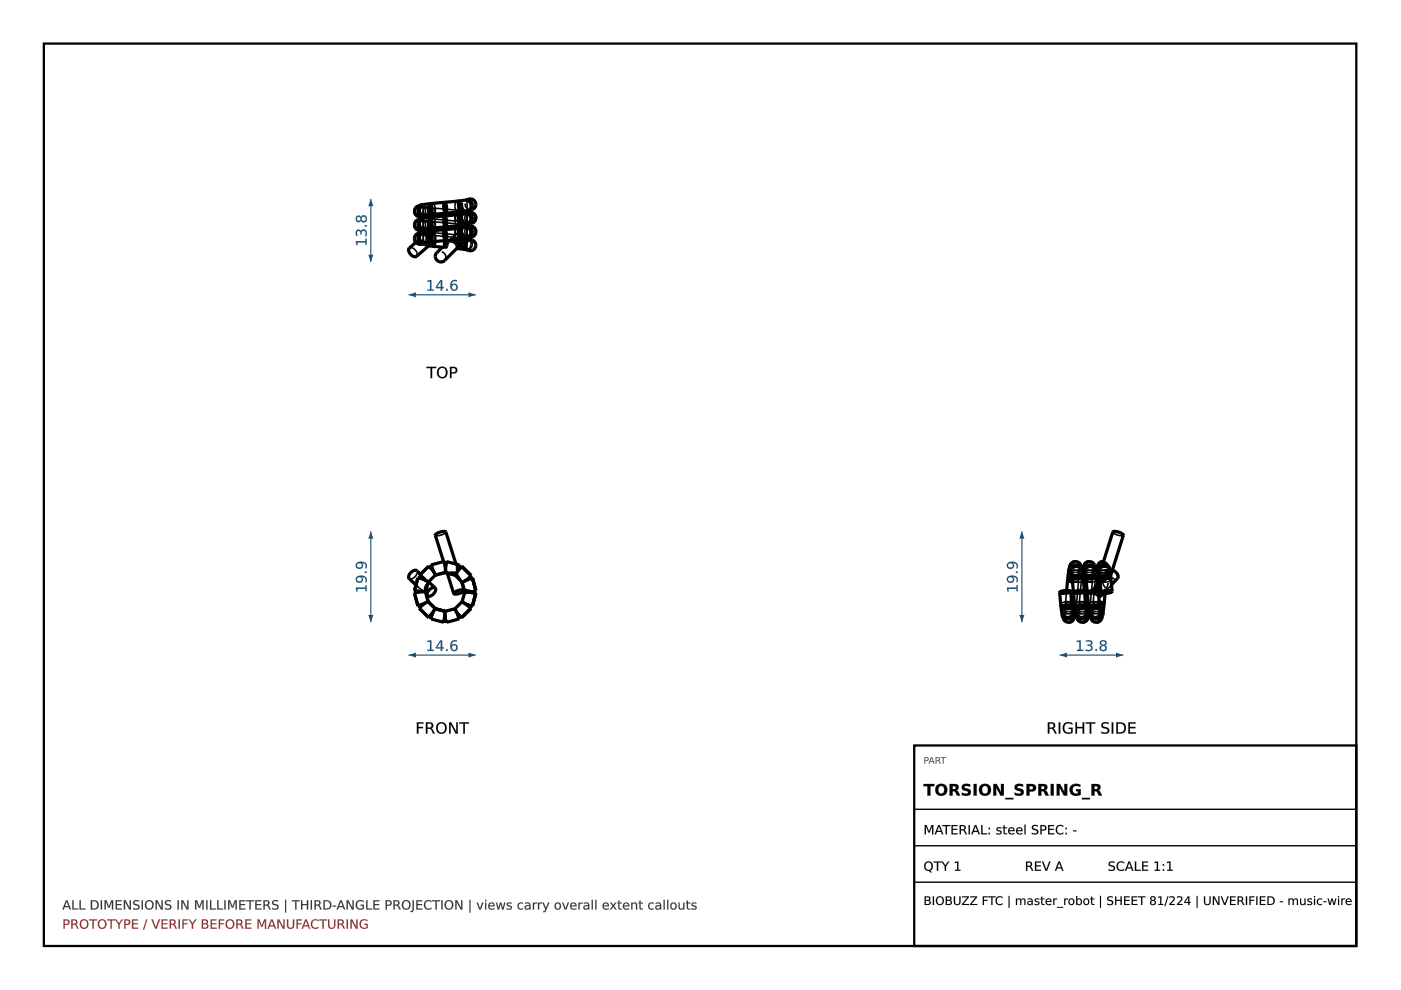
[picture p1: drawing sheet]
<svg xmlns="http://www.w3.org/2000/svg" width="297mm" height="210mm" viewBox="0 0 297 210" stroke-linecap="round" stroke-linejoin="round" font-family="sans-serif">
<path d="M9.3 9.2h278.3v191.4h-278.3z" fill="none" stroke="#000" stroke-width=".49"/>
<g fill="none" stroke="#000" stroke-width=".68" stroke-linecap="butt">
<path d="M91.4 119.8l.4 1M91.4 119.8l.1 .8M91.4 119.8l2.7-.7 .4 1.1M94.1 119.1l-1.8-5.6a2.23 2.23 0 0 1 2.2-.7l2.2 6.8M94.7 119.1l-.2 1.1M94.7 119.1l-.3 .7M94.7 119.1l2.7 .7-.2 1.2M87.9 125.2l1.1 .2M87.9 125.2l.7 .3M88.9 122l.9 .8M88.9 122l.5 .7M89 125.4l1.2 .1"/>
<path d="M89 125.4l-1.1 .4 .7 2.7M89.2 121.8l-.8-.8a1.4 1.4 0 0 0-1.7 1.7l1.5 1.3M89.4 128.3l-.8 .2M89.7 128.1l-.8 .9 2 1.9M89.7 128.1l-1.1 .4M89.8 122.8l1 .6M89.8 122.8l-1.2-.3-.7 2.7M90.2 125.5l.6 2.1M90.4 126.1l.2 .2M90.8 127.6l-1.1 .5M90.8 127.6l1.5 1.5M90.8 123.4l-.6 2.1"/>
<path d="M90.9 123.4l1.4 1.3M91.5 130.4l-.6 .5M91.6 130.1l-.2 1.1 2.7 .7M91.6 130.1l-.7 .8M91.8 120.8l.5 1.1M91.8 120.8l-.9-.7-2 1.9M92.2 129.1v.1M92.3 124.7a1.4 1.4 0 0 0-1.7 1.6M92.3 124.7a1.4 1.4 0 0 1-1.7 1.6M92.3 129.1l-.7 1M92.3 129.1l2.1 .5M92.3 121.9l-1.5 1.5"/>
<path d="M94.3 130.8l.4 1.1 2.7-.7M94.3 130.8l-.2 1.1M94.4 129.6l-.1 1.2M94.4 131.2l-.3 .7M94.4 121.4l2.1 .5M94.4 121.4l-2.1 .5M94.5 120.2l-.1 1.2M94.8 121.5l1.4 4.3M95 121.5h1l.6 .1M96.5 129.1l.5 1.1M96.5 129.1l-2.1 .5M96.5 121.9l1.5 1.5"/>
<path d="M97 130.2l.4 1M97.2 121l-.7 .9M97.3 130.4l.1 .8M97.8 123.3l.6 1.9M97.9 120.1l2 1.9-.8 .9M97.9 120.1l-.7 .9M97.9 120.1l-.6 .5M98 127.6l1 .7M98 127.6l-1.5 1.5M98 123.4l.5 2.1M98.4 125.2a2.23 2.23 0 0 1-2.2 .6M98.4 125.2a2.23 2.23 0 0 0-2.2 .6"/>
<path d="M98.6 125.2l2.3 .6M98.6 125.2l-.6 2.4M99 128.3l.9 .7M99.1 122.9l-1.1 .5M99.4 128.3l.5 .7M99.9 129l-2 1.9-.9-.7M100.2 122.5l.7 2.7-.8 .3M100.2 122.5l-1.1 .4M100.2 122.5l-.8 .2M100.9 125.8l-.7 2.7-1.2-.2"/>
</g>
<g fill="none" stroke="#000" stroke-width=".34" stroke-dasharray="2.3 1.2" stroke-linecap="butt">
<path d="M91.4 119.8l.2 1.2M91.4 119.8l2.7-.7M92.3 113.5a2.23 2.23 0 0 0 2.2-.7M94.1 119.1l.2 1.1M94.3 120l.5 1.3M94.3 120v.2M94.3 120l-.2-.9M94.3 120l.4-.9M94.4 119.8l-.1 .4M94.7 119.1l-.4 1.1M94.7 119.1l2.7 .7M94.7 119.1l.5 .1"/>
<path d="M95.2 119.2l-.5-.1M96.1 119.5l-.9-.3M96.1 119.5l1.3 .3M96.8 119.9l-.7-.4M96.8 119.9l-.1-.3M97.4 119.8l-.4 1M86.7 122.7a1.4 1.4 0 0 0 1.7-1.7M87.9 125.8l1.1-.2M87.9 125.2l1.1 .4M87.9 125.2l.7-2.7M88.6 122.5l1.1 .4M88.6 128.5l1.2-.2"/>
<path d="M88.6 128.5l-.7-2.7M88.6 122.5l.1 .1M88.6 125.5l.4 .1M88.7 122.6a1.65 1.65 0 0 0 .1 2M88.8 124.6l1.2 1M88.8 124.6l-.6-.6M88.9 129l.9-.7M88.9 122l.8 .9M88.9 122l.1 .2M88.9 122l2-1.9M89 125.6l1.2-.1M89 125.6v-.2"/>
<path d="M89 125.4l-1.1 .4M89 125.4l-1.1-.2M89 125.6h1M89.4 128.3h.4M89.4 122.7l.3 .2M89.7 122.9l1.1 .5M89.7 122.9l.1-.1M89.7 128.1l-.8 .9M89.7 128.1l-1.1 .4M89.7 122.9l-1-.3M89.7 122.9l-.7-.7M89.8 128.3l1-.7"/>
<path d="M89.8 128.3l-.1-.2M89.8 122.8l-1.2-.3M89.8 122.8l-.9-.8M90 125.6l.4 .5M90 125.4h-1M90 122.6l-.8-.8M90 122.6l-.5-.4h-.5M90.2 125.5l-1.2-.1M90.2 125.5l.6-2.1M90.4 126.1l-.4-.7M90.8 127.6l-1.1 .5M90.8 123.4l1.5-1.5"/>
<path d="M90.8 123.4a2.14 2.14 0 0 0-.8 2M90.8 123.4l-.2-.2M90.8 123.4l-.1-.2M90.8 127.6l-.6-2.1M90.8 123.3l-.8-.7M90.8 123.3v.1M90.9 120.1l.7 .9M90.9 130.9l.9-.7M90.9 130.9l-2-1.9M90.9 123.4l-.1-.1M91.4 131.2l.4-1M91.5 130.4l.3-.2"/>
<path d="M91.5 120.6l.1 .4M91.6 121l.7 .9M91.6 121l.2-.2M91.6 130.1l-.2 1.1M91.6 130.1l-.7 .8M91.8 130.2l.5-1.1M91.8 130.2l-.2-.1M91.8 120.8l-.9-.7M91.8 120.8l-.4-1M92.2 129.2l-.6 .9M92.3 129.1h-.1M92.3 121.9l2.1-.5"/>
<path d="M92.3 121.9l-.5-1.1M92.3 129.1l-1.5-1.5M92.3 129l-.7 1.1M94.1 131.9l.4-1.1M94.1 131.9l-2.7-.7M94.3 120.2h.2M94.3 120.2l.1 1.2M94.3 130.8l.4 1.1M94.3 130.8l-.2 1.1M94.4 129.6l-.1 1.2M94.4 121.4l.6 .1M94.4 131.2l.1-.4"/>
<path d="M94.4 121.4l.1-1.2M94.5 120.2l.2-1.1M94.5 130.8l-.1-1.2M94.5 130.8h-.2M94.5 120.2l-.4-1.1M94.7 131.9l-.2-1.1M94.8 121.5v-.2M95 121.5l-.2-.2M96.5 129.1l.5 1.1M96.5 121.9l1.5 1.5M96.5 129.1l-2.1 .5M96.5 121.9l.7-.9"/>
<path d="M96.7 121.6l1.1 1.5M96.7 121.6h-.1M96.7 121.6l.5-.6M96.8 121.1v-1.2M97 120.8v.1M97 120.8l-.2 .3M97 120.8l-.5 1.1M97 120.8l.2 .2M97 130.2l.9 .7M97 130.2l.4 1M97.1 120.8l-.1 .1M97.1 120.9l.1 .1"/>
<path d="M97.1 120.9v-.1M97.1 120.9h-.1M97.2 121l.2-1.2M97.2 121l.7-.9M97.2 130.1l-.7-1M97.2 130.1l-.2 .1M97.3 130.4l-.1-.3M97.3 120.6l-.3 .2M97.4 131.2l-.2-1.1M97.4 131.2l-2.7 .7M97.7 123.1l-.6-.9-.3-1.1M97.7 123.1l.3 .3"/>
<path d="M97.8 123.1h-.1M97.8 123.3v-.2M97.9 120.1l-.9 .7M97.9 130.9l-.7-.8M98 127.6l1 .7M98 123.4l.5 2.1M98 123.4l.6 2.4M98 123.4l1.1-.5M98 127.6l-1.5 1.5M98.5 125.5l1.3 .1M98.5 125.5l-.5 2.1M98.6 125.8l2.3-.6"/>
<path d="M99 122.8l-1 .6M99 122.8l.1 .1M99 128.3l1.2 .2M99 128.3l.9 .7M99.1 122.9l.8-.9M99.1 128.1l-1.1-.5M99.1 128.1l-.1 .2M99.1 122.9l1.1-.4M99.4 128.3l-.3-.2M99.4 122.7l-.4 .1M99.8 125.4l-1.3 .1M99.8 125.6l.3-.1"/>
<path d="M99.8 125.4v.2M99.8 125.6l1.1 .2M99.8 125.6l1.1-.4M99.9 122l-.9 .8M99.9 129l-.8-.9M100.2 128.5l-1.1-.4M100.2 122.5l-1.2 .3M100.9 125.2l-1.1 .2M100.9 125.8l-1.1-.4M100.9 125.2l-2.3 .6"/>
</g>
<path d="M86.6 138.9h14.3" fill="none" stroke="#1a5276" stroke-width=".24"/>
<g fill="#1a5276">
<path d="M86.6 138.9l1.6-.5v1z"/>
<path d="M99.3 138.4l1.6 .5-1.6 .5z"/>
<path d="M90.6 135.9l.9-.1v2h.5v.2h-1.3v-.2h.5v-1.8l-.6 .2zM93.4 136l-.7 1.2h.7zM93.4 135.8h.4v1.4h.3v.3h-.3v.5h-.4v-.5h-1v-.3zM94.6 137.6h.3v.4h-.3zM95.8 137.3a.51 .51 0 0 0 1 0 .51 .51 0 0 0-1 0zM95.7 136l.7-.3 .5 .1v.3a.72 .72 0 0 0-.8 0 .72 .72 0 0 0-.3 .7 .75 .75 0 0 1 1.1 .1 .75 .75 0 0 1-.3 1.1 .75 .75 0 0 1-1-.5l-.1-.9z"/>
<path d="M90.6 135.9l.9-.1v2h.5v.2h-1.4v-.2h.6v-1.7l-.6 .1zM90.6 135.9v.3l.6-.2v1.8h-.5v.2h1.3v-.2h-.5v-2zM93.4 136l-.7 1.2h.7zM93.5 136v1.3h-.9zM93.4 135.8h.4v1.4h.3v.3h-.3v.5h-.4v-.5h-1v-.3zM93.4 135.8l-1 1.4v.3h1.1l-.1 .5h.4l-.1-.5h.4v-.3l-.4 .1 .1-1.5zM94.6 137.6h.3v.4h-.3zM94.6 137.6v.4h.3v-.4zM95.8 137.3a.5 .5 0 0 0 1 0 .5 .5 0 0 0-1 0zM95.7 137.3a.55 .55 0 0 1 1.1 0 .55 .55 0 0 1-1.1 0zM95.7 136a1.03 1.03 0 0 1 1.2-.2v.3a.7 .7 0 0 0-.8 0 .7 .7 0 0 0-.3 .7 .77 .77 0 0 1 1.1 .1 .77 .77 0 0 1-.3 1.2 .77 .77 0 0 1-1.1-.6v-.9zM95.7 136.1a1.27 1.27 0 0 0 .6 2 .74 .74 0 0 0 .7-1.1 .74 .74 0 0 0-1.2-.1 .73 .73 0 0 1 .3-.8 .73 .73 0 0 1 .8 0v-.3l-.5-.1z"/>
</g>
<path d="M78.6 112.7v19.2" fill="none" stroke="#1a5276" stroke-width=".24"/>
<g fill="#1a5276">
<path d="M78.6 112.7l.6 1.5h-1.1z"/>
<path d="M78.1 130.4h1.1l-.6 1.5z"/>
<path d="M75.5 124.6h2v-.5h.2v1.3h-.2v-.5h-1.8l.2 .5h-.3zM75.6 122.4a1.24 1.24 0 0 1 1.3-.4 1.24 1.24 0 0 1 .9 1.2l-.1 .2h-.3a.71 .71 0 0 0 0-.8 .71 .71 0 0 0-.7-.3 .75 .75 0 0 1 0 1.1 .75 .75 0 0 1-1 0 .75 .75 0 0 1-.1-1zM75.7 122.9a.51 .51 0 0 0 1 0 .51 .51 0 0 0-1 0zM77.4 121.2h.3v.3h-.3zM75.6 119.4a1.24 1.24 0 0 1 1.3-.4 1.24 1.24 0 0 1 .9 1.2l-.1 .3h-.3a.71 .71 0 0 0 0-.8 .71 .71 0 0 0-.7-.3 .75 .75 0 0 1 0 1 .75 .75 0 0 1-1 .1 .75 .75 0 0 1-.1-1.1zM75.7 119.9a.51 .51 0 0 0 1 0 .51 .51 0 0 0-1 0z"/>
<path d="M75.4 124.5l2.1 .1v-.6h.3v1.4h-.3v-.5h-1.7l.1 .5h-.3zM75.5 124.6l.1 .8h.3l-.2-.6h1.8v.6h.2v-1.3h-.2v.5zM75.5 122.4a1.25 1.25 0 0 1 1.5-.4 1.25 1.25 0 0 1 .8 1.2l-.1 .3-.3-.1a.69 .69 0 0 0 0-.8 .69 .69 0 0 0-.7-.3 .68 .68 0 0 1-.1 1.2 .79 .79 0 0 1-1-.1 .79 .79 0 0 1-.1-1zM75.6 122.4a.74 .74 0 0 0 .1 1 .74 .74 0 0 0 1-.1 .74 .74 0 0 0-.1-1 .72 .72 0 0 1 .8 .3 .72 .72 0 0 1 0 .8h.3a1.04 1.04 0 0 0-.2-1.2 1.04 1.04 0 0 0-1.2-.1zM75.7 122.9a.5 .5 0 0 0 1 0 .5 .5 0 0 0-1 0zM75.7 122.8a.52 .52 0 0 1 1 0 .52 .52 0 0 1-1 0zM77.3 121.1h.5v.4h-.5zM77.4 121.2v.3h.3v-.3zM75.5 119.4a1.25 1.25 0 0 1 1.5-.4 1.25 1.25 0 0 1 .8 1.2l-.1 .3h-.3a.69 .69 0 0 0 0-.8 .69 .69 0 0 0-.7-.3 .68 .68 0 0 1-.1 1.2 .79 .79 0 0 1-1-.2 .79 .79 0 0 1-.1-1zM75.6 119.4a.74 .74 0 0 0 .1 1.1 .74 .74 0 0 0 1-.1 .74 .74 0 0 0-.1-1 .72 .72 0 0 1 .8 .3 .72 .72 0 0 1 0 .8h.3a1.04 1.04 0 0 0-.2-1.2 1.04 1.04 0 0 0-1.2-.2zM75.7 119.9a.5 .5 0 0 0 1 0 .5 .5 0 0 0-1 0zM75.7 119.9a.52 .52 0 0 1 1 0 .52 .52 0 0 1-1 0z"/>
</g>
<g fill="#000">
<path d="M88.4 153.1h1.4v.3h-1.1v.7h1v.3h-1v1.1h-.3zM90.3 153.1h.7a.67 .67 0 0 1 .8 .5 .67 .67 0 0 1-.3 .8l.7 1.1h-.4l-.4-.8-.4-.2h-.4v1h-.3zM90.6 153.4v.9h.4a.43 .43 0 0 0 .5-.5 .43 .43 0 0 0-.5-.4zM93 153.6a.95 .95 0 0 0-.1 1.2 .95 .95 0 0 0 1.1 .4 .96 .96 0 0 0 .4-1.2 .96 .96 0 0 0-1.2-.5zM92.4 154.3a1.2 1.2 0 0 1 2.4 0 1.2 1.2 0 0 1-2.4 0zM95.2 153.1h.5l1 2.1v-2.1h.4v2.4h-.5l-1.1-2v2h-.3zM97.4 153.1h2v.3h-.8v2.1h-.4v-2.1h-.8z"/>
<path d="M88.4 153.1h1.4v.3h-1.1v.7h1v.3h-1v1.2h-.3zM88.4 153.1v2.4h.3v-1.1h1v-.3h-1v-.7h1.1v-.3zM90.3 153.1h.7a.69 .69 0 0 1 .9 .5 .69 .69 0 0 1-.4 .8l.3 .3 .4 .9h-.4l-.5-1-.7-.1v1.1h-.3zM90.3 153.1v2.4h.3v-1l.7 .1 .5 .9h.4l-.5-.8-.3-.3a.65 .65 0 0 0 .4-.8 .65 .65 0 0 0-.8-.4zM90.6 153.4v.9l.4-.1a.41 .41 0 0 0 .5-.4 .41 .41 0 0 0-.5-.4zM90.6 153.4a.72 .72 0 0 1 .9 .2v.2a.42 .42 0 0 1-.5 .5h-.4zM93 153.6a.93 .93 0 0 0-.1 1.2 .93 .93 0 0 0 1.1 .4 .95 .95 0 0 0 .3-1.2 .95 .95 0 0 0-1.1-.5zM93 153.6a.85 .85 0 0 1 1.1-.1 .85 .85 0 0 1 .3 1.1 .79 .79 0 0 1-1 .7 .79 .79 0 0 1-.6-1zM92.4 154.3a1.22 1.22 0 0 1 2.4 0 1.22 1.22 0 0 1-2.4 0zM92.4 154.3a1.2 1.2 0 0 0 2.4 0 1.2 1.2 0 0 0-2.4 0zM95.2 153.1h.5l1 2.1v-2.1h.4v2.5h-.5l-1.1-2.1 .1 2.1h-.4zM95.2 153.1v2.4h.3l.1-2 1 2h.5v-2.4h-.4v2.1l-1-2.1zM97.4 153.1h2v.3h-.8v2.2h-.4v-2.2h-.8zM97.4 153.1v.3h.8v2.1h.4l-.1-2.1h.9v-.3z"/>
</g>
<g fill="none" stroke="#000" stroke-width=".68" stroke-linecap="butt">
<path d="M87.9 44.8a1.18 1.18 0 0 0 1.1 1.1M87.9 44.8a1.12 1.12 0 0 0 .7 1.1M87.9 47.7a1.18 1.18 0 0 0 1.1 1.1M87.9 47.7a1.12 1.12 0 0 0 .7 1.1M87.9 50.6a1.18 1.18 0 0 0 1.1 1.1M87.9 50.6a1.12 1.12 0 0 0 .7 1.1M88.6 45.9l1.1 .3M88.6 45.9h.4M88.6 48.8l1.1 .3M88.6 48.8h.4M88.6 51.7h.4M89.4 43.4a1.46 1.46 0 0 0-1.5 1.4"/>
<path d="M89.4 43.4a1.16 1.16 0 0 0-.8 1.3 1.16 1.16 0 0 0 1.2 1M89.4 46.3a1.46 1.46 0 0 0-1.5 1.4M89.4 46.3a1.16 1.16 0 0 0-.8 1.3 1.16 1.16 0 0 0 1.2 1M89.4 49.2a1.16 1.16 0 0 0-.8 1.3 1.16 1.16 0 0 0 1.2 1M89.4 49.2a1.46 1.46 0 0 0-1.5 1.4M89.5 43.4h-.1M89.5 46.2h.1M89.5 46.3h-.1M89.5 49.1h.1M89.5 49.2h-.1M89.6 46.2h.1M89.6 49.1h.1"/>
<path d="M89.6 46.2h.5M89.6 49.1h.5M89.8 51.5l-.6 .3-.6-.1M90 45.7l-1 .2M90 48.6l-1 .2M90 51.5l-1 .2M90.6 45.6l-.4 .4-.5 .2M90.6 48.5l-.4 .4-.5 .2M90.9 52.1l.7 .1M91.6 43.1l-2 .3a1.25 1.25 0 0 0-.7 1.2 1.25 1.25 0 0 0 .9 1.1M91.6 43.1a1.24 1.24 0 0 0-.7 1.3 1.24 1.24 0 0 0 .9 1M91.6 46l-2 .3a1.25 1.25 0 0 0-.7 1.2 1.25 1.25 0 0 0 .9 1.1"/>
<path d="M91.6 46a1.24 1.24 0 0 0-.7 1.3 1.24 1.24 0 0 0 .9 1M91.6 48.9l-2 .3a1.25 1.25 0 0 0-.7 1.2 1.25 1.25 0 0 0 .9 1.1M91.6 48.9a1.24 1.24 0 0 0-.7 1.3 1.24 1.24 0 0 0 .9 1M91.6 43.1a2.42 2.42 0 0 0 .2 2.3M91.6 48.9a2.42 2.42 0 0 0 .2 2.3M91.8 45.4l-2 .3M91.8 48.3l-2 .3M91.8 51.2l-2 .3M91.9 51.2l-3.6 3.1a1.34 1.34 0 0 1-1.5-1.7l1.4-1.2M92.3 45.4l-.2 .6M92.3 48.3l-.2 .6M92.3 51.2l-.3 .7-.4 .3"/>
<path d="M94.3 42.9a2.38 2.38 0 0 1 .2 2.3M94.3 42.9a2.37 2.37 0 0 0 .2 2.3M94.3 45.8a2.38 2.38 0 0 1 .2 2.3M94.3 45.8a2.38 2.38 0 0 0 .2 2.3M94.3 48.7a2.38 2.38 0 0 1 .2 2.3M94.3 48.7a2.37 2.37 0 0 0 .2 2.3M94.3 42.9l.2 2.3M94.3 45.8l.2 2.3M94.3 48.7l.2 2.3M94.4 45.2v.6M94.4 48.1v.6M94.4 51l-.1 1.5"/>
<path d="M95.3 50.9l-.8 1.6-2.9-.3M96.3 50.8a1.18 1.18 0 0 0 1.8 .6M96.7 45l-.2 .6M96.7 47.9l-.2 .6M96.9 52.7l1.9 .2M96.9 45.6l-5.3 .4a2.42 2.42 0 0 0 .2 2.3M96.9 42.7l-5.3 .4M96.9 48.5l-5.3 .4M97 42.7a1.24 1.24 0 0 1 .9 1 1.24 1.24 0 0 1-.7 1.3M97 42.7a2.42 2.42 0 0 1 .2 2.3M97 45.6a1.24 1.24 0 0 1 .9 1 1.24 1.24 0 0 1-.7 1.3M97 45.6a2.42 2.42 0 0 1 .2 2.3"/>
<path d="M97 48.5a1.24 1.24 0 0 1 .9 1 1.24 1.24 0 0 1-.7 1.3M97 48.5a2.42 2.42 0 0 1 .2 2.3M97 42.7h-.1M97 45.6h-.1M97 48.5h-.1M97.2 45l-5.4 .4M97.2 47.9l-5.4 .4M97.2 50.8l-5.4 .4M98 51.5v.6l.2 .5 1.2 .5M98.1 51.4l-3.9 3.9a1.17 1.17 0 0 1-1.5-.1 1.17 1.17 0 0 1-.1-1.6l1.2-1.2M98.4 50.6l-.3 .8M98.7 50.6h.5"/>
<path d="M98.7 44.8h.5M98.7 47.7h.5M98.8 42.4a1.24 1.24 0 0 1 1.7 .1 1.24 1.24 0 0 1-.1 1.8l-1 .4M99 42.4a1.16 1.16 0 0 1 1.1 1 1.16 1.16 0 0 1-.7 1.3M99 42.4l-2.1 .3M99 42.4a1.25 1.25 0 0 1 .9 1.1 1.25 1.25 0 0 1-.7 1.2l-2 .3M99 45.3a1.16 1.16 0 0 1 1.1 1 1.16 1.16 0 0 1-.7 1.3M99 45.3l-2.1 .3M99 45.3a1.25 1.25 0 0 1 .9 1.1 1.25 1.25 0 0 1-.7 1.2l-2 .3M99 48.2a1.16 1.16 0 0 1 1.1 1 1.16 1.16 0 0 1-.7 1.3M99 48.2l-2.1 .3M99 48.2a1.25 1.25 0 0 1 .9 1.1 1.25 1.25 0 0 1-.7 1.2l-2 .3"/>
<path d="M99.1 50.6l-.7 .3M99.1 50.6h.1M99.1 44.8l-.5 .2-.4 .4M99.1 44.8h.1M99.1 44.8l1 .3M99.1 47.7l-.5 .2-.4 .4M99.1 47.7h.1M99.1 47.7l1 .3M99.1 50.6l1 .3M99.4 44.7h-.2M99.4 47.6h-.2M99.4 50.5h-.2"/>
<path d="M99.8 45.1l-1 .2M99.8 45.1h.3M99.8 45.1a1.17 1.17 0 0 1 1.1 1.1M99.8 48l-1 .2M99.8 48h.3M99.8 48a1.17 1.17 0 0 1 1.1 1.1M100.1 45.1a1.12 1.12 0 0 1 .8 1.1M100.1 48a1.12 1.12 0 0 1 .8 1.1M100.1 50.9a1.16 1.16 0 0 1 .7 1.5 1.16 1.16 0 0 1-1.4 .7M100.1 50.9a1.16 1.16 0 0 0-1.4 .8 1.16 1.16 0 0 0 .7 1.4M100.9 46.2a1.38 1.38 0 0 1-1.5 1.4M100.9 49.1a1.38 1.38 0 0 1-1.5 1.4"/>
</g>
<g fill="none" stroke="#000" stroke-width=".34" stroke-dasharray="2.3 1.2" stroke-linecap="butt">
<path d="M88.3 54.3l.2-.2-.1-.6M88.4 53.5l-.6-.7a.88 .88 0 0 0-1-.2M88.4 51.2l.1 .2 .4 .3M88.4 51.2l-.2 .2M88.6 45a1.12 1.12 0 0 0 .8 1.1M88.6 47.9a1.12 1.12 0 0 0 .8 1.1M88.6 50.8l.1 .5M88.7 51.3l-.3-.1M88.9 45a1.03 1.03 0 0 0 .6 1.2M88.9 47.9a1.03 1.03 0 0 0 .6 1.2M89 43.6l-.4 .1M89 45.9v-2.3"/>
<path d="M89 43.6a1.17 1.17 0 0 0-1.1 1.2M89 46.5l-.4 .1M89 48.8v-2.3M89 46.5a1.17 1.17 0 0 0-1.1 1.2M89 49.4l-.4 .1M89 51.7v-2.3M89 49.4a1.17 1.17 0 0 0-1.1 1.2M89.4 45.9a1.14 1.14 0 0 0 .8-1.1 1.14 1.14 0 0 0-.8-1.1M89.4 43.7l-.4-.1M89.4 48.8a1.14 1.14 0 0 0 .8-1.1 1.14 1.14 0 0 0-.8-1.1M89.4 46.6l-.4-.1M89.4 51.7l.6-.4"/>
<path d="M89.4 49.5l-.4-.1M89.4 43.7l.7 .2M89.4 46.6l.7 .2M89.4 49.5l.7 .2M89.7 43.4h-.1M89.7 43.4h-.2M89.7 46.2l.1-2.3M89.7 46.3h-.1M89.7 46.3h-.2M89.7 49.1l.1-2.3M89.7 49.2h-.1M89.7 49.2h-.2"/>
<path d="M89.7 51l-1 .3M89.7 51l-.7 .5M89.7 51l.1-1.3M89.8 51.5l.2-.2M89.8 45.7l-.1-2.3M89.8 43.9l-.8 .3-.4 .8M89.8 43.9a1.13 1.13 0 0 0-.9 1.1M89.8 48.6l-.1-2.3M89.8 46.8l-.8 .3-.4 .8M89.8 46.8a1.13 1.13 0 0 0-.9 1.1M89.8 51.5l-.1-2.3M89.8 49.7l-.8 .3-.4 .8"/>
<path d="M89.8 49.7a1.31 1.31 0 0 0-.8 1.8M89.9 45.7l.2-.1M89.9 43.9h-.1M89.9 48.6l.2-.1M89.9 46.8h-.1M89.9 51.5l.2-.1M89.9 49.7h-.1M89.9 43.9l1.9 .2M89.9 46.8l1.9 .2M89.9 49.7l1.9 .2M89.9 52l-.9-.5M89.9 52l1 .1"/>
<path d="M90 51.3a.78 .78 0 0 0 0-1.4M90 49.8v.1M90 49.9l-.6-.4M90 52h-.1M90.1 46.2l1.5 .2M90.1 49.1l1.5 .2M90.1 45.6a1.19 1.19 0 0 0 .7-1.3 1.19 1.19 0 0 0-1.1-.9M90.1 43.9h-.2M90.1 48.5a1.19 1.19 0 0 0 .7-1.3 1.19 1.19 0 0 0-1.1-.9M90.1 46.8h-.2M90.1 51.4a1.19 1.19 0 0 0 .7-1.3 1.19 1.19 0 0 0-1.1-.9M90.1 49.7h-.2"/>
<path d="M90.1 45.6l-.1 .1M90.1 48.5l-.1 .1M90.1 51.4l-.1 .1M90.6 45.6l.1-1-.3-.5-.3-.2M90.6 48.5l.1-1-.3-.5-.3-.2M90.7 49.2a1.34 1.34 0 0 0 1.5 1.8M90.7 49.2l-.7 .6M90.8 50.7l-.3-.5-.5-.4M90.8 50.7l-.2-.6-.5-.4M90.8 51.4l-.4 .5-.4 .1M90.8 51.4v-.6M90.8 50.8v-.1"/>
<path d="M90.9 45.3a1 1 0 0 0 .7 1.1M90.9 48.2a1 1 0 0 0 .7 1.1M91.6 46.4l2.7 .3M91.6 49.3l2.7 .3M91.6 46.4l.5-.4M91.6 46.4l.2-2.3M91.6 49.3l.5-.4M91.6 49.3l.2-2.3M91.6 52.2l.2-2.3M91.8 45.4l-.2-2.3M91.8 44.1l-.6 .3-.3 .9M91.8 44.1a2.42 2.42 0 0 0-.2 2.3"/>
<path d="M91.8 48.3l-.2-2.3M91.8 47l-.6 .3-.3 .9M91.8 47a2.42 2.42 0 0 0-.2 2.3M91.8 51.2l-.2-2.3M91.8 49.9a1.24 1.24 0 0 0-.9 1.1 1.24 1.24 0 0 0 .7 1.2M91.8 49.9a2.45 2.45 0 0 0-.2 2.3M91.8 44.1l2.7 .2M91.8 47l2.7 .2M91.8 49.9l2.7 .2M91.8 45.4l.4-.3 .1-.8M91.8 48.3l.4-.3 .1-.8M91.8 51.2l.4-.3 .1-.8"/>
<path d="M92.2 51l.2-.6-.1-.3M92.2 51l-.3 .2M92.3 50.1l-.6-.7a.88 .88 0 0 0-1-.2M92.3 45.4v-.1M92.3 48.3v-.1M92.3 51.2v-.1M92.3 44.3l-.2-.8-.5-.4M92.3 45.3l-.1-.8-.4-.4M92.3 47.2l-.2-.8-.5-.4M92.3 48.2l-.1-.8-.4-.4M92.3 50.1l-.2-.8-.5-.4M92.3 51.1v-.1"/>
<path d="M92.3 51l-.1-.7-.4-.4M94.2 55.3a1.17 1.17 0 0 0 0-1.6 1.17 1.17 0 0 0-1.6-.1M94.3 52.5l.2-2.4M94.3 46.7l.1-.9M94.3 46.7l.2-2.4M94.3 49.6l.1-.9M94.3 49.6l.2-2.4M94.3 46.7l2.6 .2M94.3 49.6l2.6 .2M94.3 52.4l.1 .1M94.3 52.4v.1M94.3 52.4l.3-.7"/>
<path d="M94.4 44l-.1-1.1M94.4 46.9l-.1-1.1M94.4 49.8l-.1-1.1M94.4 44.1v-.1M94.4 47v-.1M94.4 49.9v-.1M94.4 45.2l.1-.9M94.4 48.1l.1-.9M94.4 51l.1-.9M94.5 50.1l.2 .5v1M94.5 45.2l-.1-1.1M94.5 44.3a2.38 2.38 0 0 0-.2 2.4"/>
<path d="M94.5 44.3a2.37 2.37 0 0 1-.2 2.4M94.5 48.1l-.1-1.1M94.5 47.2a2.38 2.38 0 0 0-.2 2.4M94.5 47.2a2.38 2.38 0 0 1-.2 2.4M94.5 51l-.1-1.1M94.5 50.1a2.38 2.38 0 0 0-.2 2.4M94.5 44.3l2.7 .3M94.5 47.2l2.7 .3M94.5 50.1l2.7 .3M94.6 51.7l.1-.1M94.6 51.7l-.8 .7M96.2 50.6l.1 .2"/>
<path d="M96.5 43.8l.1-.8 .3-.3M96.5 45.7v-.1M96.5 46.7l.1-.8 .3-.3M96.5 48.6v-.1M96.5 49.6l.1-.8 .3-.3M96.5 49.8l-.3 .8M96.5 49.8l-1.2 1.1M96.7 45l.5-.4M96.7 47.9l.5-.4M96.7 50.7a.81 .81 0 0 1 1.1 .4 .81 .81 0 0 1-.5 1.1l-.5 .5M96.7 50.7l-.7-.1-.8 .4M96.7 50.7l.5-.3"/>
<path d="M96.8 52.7a1.3 1.3 0 0 0-.7-1.3 1.3 1.3 0 0 0-1.4 .2M96.9 52.7h-.1M96.9 46.9l-.3-.4-.1-.8M96.9 49.8l-.3-.4-.1-.8M96.9 46.9l2 .2M96.9 49.8l2 .2M97 52.7v-.4M97 52.7h-.1M97 46.9h-.1M97 46.9l.2-2.3M97 49.8h-.1M97 49.8l.2-2.3"/>
<path d="M97.1 51.7l.1-1.3M97.1 51.7l-.1 .6M97.2 45l-.5-.4-.2-.8M97.2 45l-.2-2.3M97.2 47.9l-.5-.4-.2-.8M97.2 47.9l-.2-2.3M97.2 50.8l-.5-.4-.2-.8M97.2 50.8l-.2-2.3M97.2 50.4a2.42 2.42 0 0 1-.2 2.3M97.2 44.6a2.42 2.42 0 0 1-.2 2.3M97.2 47.5a2.42 2.42 0 0 1-.2 2.3M97.2 50.4a1 1 0 0 1 .7 1.1"/>
<path d="M97.2 44.6a1 1 0 0 1 .7 1.1M97.2 47.5a1 1 0 0 1 .7 1.1M97.2 50.4l1.5 .2M97.2 44.6l1.5 .2M97.2 47.5l1.5 .2M97.9 51.5l-.3 .9-.6 .3M97.9 45.7l-.3 .9-.6 .3M97.9 48.6l-.3 .9-.6 .3M98 51.5l.4-.6M98.4 50.6a1.19 1.19 0 0 0-.7-1 1.19 1.19 0 0 0-1.2 .2M98.7 42.5l.2-.1M98.7 47.1l-.5-.3-.2-.4 .2-1"/>
<path d="M98.7 45.4l.2-.1M98.7 50l-.5-.3-.2-.4 .2-1M98.7 48.3l.2-.1M98.7 47.1l.7 .2M98.7 50l.7 .2M98.8 52.9h.1M98.8 42.4l-.1 .1M98.8 45.3l-.1 .1M98.8 48.2l-.1 .1M98.9 52.9h-.2M98.9 47.1h-.2M98.9 50h-.2"/>
<path d="M99 47.1h-.1M99 47.1l.1-2.3M99 50h-.1M99 50l.1-2.3M99 52.9l.1-2.3M99 52.9h-.1M99.1 44.7a1.19 1.19 0 0 1-1.1-1 1.19 1.19 0 0 1 .7-1.2M99.1 44.7l-.1-2.3M99.1 47.6a1.19 1.19 0 0 1-1.1-1 1.19 1.19 0 0 1 .7-1.2M99.1 47.6l-.1-2.3M99.1 50.5a1.19 1.19 0 0 1-1.1-1 1.19 1.19 0 0 1 .7-1.2M99.1 50.5l-.1-2.3"/>
<path d="M99.2 44.7h-.1M99.2 47.6h-.1M99.2 50.5h-.1M99.2 50.6a1.03 1.03 0 0 1 .7 1.2M99.2 44.8a1.03 1.03 0 0 1 .7 1.2M99.2 47.7a1.03 1.03 0 0 1 .7 1.2M99.4 47.3a1.14 1.14 0 0 1-.9-1.1 1.14 1.14 0 0 1 .9-1.1M99.4 50.2a1.14 1.14 0 0 1-.9-1.1 1.14 1.14 0 0 1 .9-1.1M99.4 44.9a1.12 1.12 0 0 1 .8 1.1M99.4 47.8a1.12 1.12 0 0 1 .8 1.1M99.4 50.7a1.12 1.12 0 0 1 .8 1.1M99.8 47.4l-.4-.1"/>
<path d="M99.8 47.4v-2.3M99.8 50.3l-.4-.1M99.8 50.3v-2.3M99.9 51.8a1.13 1.13 0 0 1-.9 1.1M99.9 46a1.13 1.13 0 0 1-.9 1.1M99.9 48.9a1.13 1.13 0 0 1-.9 1.1M100.1 44.4a1.16 1.16 0 0 1-1.4-.7 1.16 1.16 0 0 1 .7-1.5M100.1 47.3l-.3 .1M100.1 50.2l-.3 .1M100.2 46l-.4 .8-.8 .3M100.2 48.9l-.4 .8-.8 .3M100.2 51.8l-.4 .8-.8 .3"/>
<path d="M100.9 46.2a1.18 1.18 0 0 1-1.1 1.2M100.9 49.1a1.18 1.18 0 0 1-1.1 1.2"/>
</g>
<path d="M86.6 62.5h14.3" fill="none" stroke="#1a5276" stroke-width=".24"/>
<g fill="#1a5276">
<path d="M86.6 62.5l1.6-.5v1z"/>
<path d="M99.3 62l1.6 .5-1.6 .5z"/>
<path d="M90.6 59.5l.9-.1v2h.5v.2h-1.3v-.2h.5v-1.7l-.6 .1zM93.4 59.6l-.7 1.2h.7zM93.4 59.4h.4v1.4h.3v.3h-.3v.5h-.4v-.5h-1v-.3zM94.6 61.3h.3v.3h-.3zM95.8 60.9a.51 .51 0 0 0 1 0 .51 .51 0 0 0-1 0zM95.7 59.7l.7-.4 .5 .1v.3a.72 .72 0 0 0-.8 0 .72 .72 0 0 0-.3 .7 .75 .75 0 0 1 1.1 .1 .75 .75 0 0 1-.3 1.2 .75 .75 0 0 1-1-.6l-.1-.9z"/>
<path d="M90.6 59.5l.9-.1v2h.5v.2h-1.4v-.2h.6v-1.7l-.6 .1zM90.6 59.5v.3l.6-.2v1.8h-.5v.2h1.3v-.2h-.5v-2zM93.4 59.6l-.7 1.3 .7-.1zM93.5 59.6v1.3h-.9zM93.4 59.4h.4v1.4h.3v.3h-.3v.5h-.4v-.5h-1v-.3zM93.4 59.4l-1 1.4v.3h1.1l-.1 .5h.4l-.1-.5h.4v-.3l-.4 .1 .1-1.5zM94.6 61.2h.3v.4h-.3zM94.6 61.3v.3h.3v-.3zM95.8 60.9a.5 .5 0 0 0 1 0 .5 .5 0 0 0-1 0zM95.7 60.9a.55 .55 0 0 1 1.1 0 .55 .55 0 0 1-1.1 0zM95.7 59.6a1.03 1.03 0 0 1 1.2-.2v.3a.7 .7 0 0 0-.8 0 .7 .7 0 0 0-.3 .7 .77 .77 0 0 1 1.1 .1 .77 .77 0 0 1-.3 1.2 .77 .77 0 0 1-1.1-.5v-1zM95.7 59.7a1.27 1.27 0 0 0 .6 2 .74 .74 0 0 0 .7-1.1 .74 .74 0 0 0-1.2-.1 .73 .73 0 0 1 .3-.8 .73 .73 0 0 1 .8 0v-.3h-.5z"/>
</g>
<path d="M78.6 42.2v13.3" fill="none" stroke="#1a5276" stroke-width=".24"/>
<g fill="#1a5276">
<path d="M78.6 42.2l.6 1.5h-1.1z"/>
<path d="M78.1 54h1.1l-.6 1.5z"/>
<path d="M75.5 51.1h2v-.5h.2v1.3h-.2v-.5h-1.8l.2 .6h-.3zM75.6 48.9l.6-.2 .3 .4a.69 .69 0 0 1 .9-.4 .69 .69 0 0 1 .4 .9l-.1 .5h-.3a.67 .67 0 0 0 .1-.7 .67 .67 0 0 0-.6-.4l-.2 .2v.5h-.3v-.3a.37 .37 0 0 0-.4-.4 .37 .37 0 0 0-.3 .4l.1 .6h-.3l-.1-.6zM77.4 47.7h.3v.3h-.3zM76.7 46.4a.46 .46 0 0 0 .9 0 .46 .46 0 0 0-.9 0zM75.6 45.9l.6-.2 .3 .4a.7 .7 0 0 1 1.1-.3 .7 .7 0 0 1 .1 1 .63 .63 0 0 1-.6 .4 .63 .63 0 0 1-.6-.5 .63 .63 0 0 1-.9 .3 .63 .63 0 0 1-.1-1zM75.6 46.4a.41 .41 0 0 0 .8 0 .41 .41 0 0 0-.8 0z"/>
<path d="M75.4 51.1h2.1v-.5h.3v1.3h-.3v-.5h-1.7l.1 .6h-.3zM75.5 51.1l.1 .9h.3l-.2-.6h1.8v.5h.2v-1.3h-.2v.5zM75.6 48.9a.52 .52 0 0 1 .5-.2 .52 .52 0 0 1 .4 .4 .62 .62 0 0 1 .6-.5 .62 .62 0 0 1 .6 .4l.1 .2a.55 .55 0 0 1 0 .6 .55 .55 0 0 1-.5 .3h.1a.65 .65 0 0 0 .1-.7 .65 .65 0 0 0-.6-.4l-.2 .2v.5h-.3v-.3a.36 .36 0 0 0-.4-.4 .36 .36 0 0 0-.3 .4l.1 .6a.54 .54 0 0 1-.4-.8zM75.6 48.9l-.1 .8v.3h.3a.77 .77 0 0 1 .2-1l.3 .1 .1 .6h.3a.52 .52 0 0 1 .4-.8 .52 .52 0 0 1 .4 .8l-.1 .4h.3a.85 .85 0 0 0 0-1 .85 .85 0 0 0-1-.4l-.2 .4a.53 .53 0 0 0-.4-.4 .53 .53 0 0 0-.5 .2zM77.3 47.7h.5v.4h-.5zM77.4 47.7v.3h.3v-.3zM76.7 46.4a.45 .45 0 0 0 .9 0 .45 .45 0 0 0-.9 0zM76.6 46.4a.5 .5 0 0 1 1 0 .5 .5 0 0 1-1 0zM75.6 45.9a.54 .54 0 0 1 .5-.2 .54 .54 0 0 1 .4 .4 .63 .63 0 0 1 .6-.5 .63 .63 0 0 1 .6 .4 .72 .72 0 0 1-.1 1.1 .72 .72 0 0 1-1.1-.4 .56 .56 0 0 1-.6 .4 .56 .56 0 0 1-.5-.5zM75.6 45.9a.65 .65 0 0 0-.1 .9 .65 .65 0 0 0 .9 .1l.1-.2a.66 .66 0 0 0 1 .2 .66 .66 0 0 0 0-1 .66 .66 0 0 0-1 .2l-.3-.4zM75.6 46.4a.4 .4 0 0 0 .8 0 .4 .4 0 0 0-.8 0zM75.6 46.4a.45 .45 0 0 1 .9 0 .45 .45 0 0 1-.9 0z"/>
</g>
<g fill="#000">
<path d="M90.4 77.8h2.1v.2h-.9v2.2h-.3v-2.2h-.9zM93.2 78.3a.95 .95 0 0 0-.1 1.1 .95 .95 0 0 0 1.1 .4 .96 .96 0 0 0 .3-1.2 .96 .96 0 0 0-1.1-.5zM92.6 78.9a1.2 1.2 0 0 1 2.4 0 1.2 1.2 0 0 1-2.4 0zM95.7 78v.9h.4a.45 .45 0 0 0 .5-.4 .45 .45 0 0 0-.5-.5zM95.4 77.8h.7a.72 .72 0 0 1 .9 .7 .72 .72 0 0 1-.9 .7h-.4v1h-.3z"/>
<path d="M90.4 77.8h2.1v.3l-.9-.1v2.2h-.3v-2.2l-.9 .1zM90.4 77.8v.2h.9v2.2h.3v-2.2h.9v-.2zM93.2 78.3a.93 .93 0 0 0-.1 1.1 .93 .93 0 0 0 1.1 .4 .95 .95 0 0 0 .3-1.2 .95 .95 0 0 0-1.1-.5zM93.2 78.2a.85 .85 0 0 1 1.1 0 .85 .85 0 0 1 .2 1.1 .79 .79 0 0 1-.9 .7 .79 .79 0 0 1-.6-1zM92.5 78.9a1.25 1.25 0 0 1 2.5 0 1.25 1.25 0 0 1-2.5 0zM92.6 78.9a1.2 1.2 0 0 0 2.4 0 1.2 1.2 0 0 0-2.4 0zM95.7 78v.9h.4a.43 .43 0 0 0 .5-.4 .43 .43 0 0 0-.5-.4zM95.7 78h.4a.47 .47 0 0 1 .5 .5 .47 .47 0 0 1-.5 .5h-.4zM95.4 77.8h.7a.74 .74 0 0 1 .9 .7 .74 .74 0 0 1-.9 .7h-.4v1h-.3zM95.4 77.8v2.4h.3v-1a.85 .85 0 0 0 1.2-.9l-.3-.4z"/>
</g>
<g fill="none" stroke="#000" stroke-width=".68" stroke-linecap="butt">
<path d="M226.9 119.8l-.3 1M226.9 119.8v.4M228 119.1a1.13 1.13 0 0 0-1.1 .7M229.8 119.8l-.3 1M229.8 119.8v.4M231 119.1a1.13 1.13 0 0 0-1.2 .7M232.8 119.8l-.3 1M232.8 119.8l-.1 .4M233.9 119.1a1.13 1.13 0 0 0-1.1 .7M234 119.1l-.6 .1a1.15 1.15 0 0 0-.7 1M224.7 125.6l.2 2.7M224.9 128.3l.3 1.9a1.27 1.27 0 0 0 1.2 .7 1.27 1.27 0 0 0 1.1-.8"/>
<path d="M225.2 130.3v.2M225.2 130.5a1.32 1.32 0 0 0 .8 1.3 1.32 1.32 0 0 0 1.4-.3l.3-.7M226.4 122.8l.3 .4 .7 .2M226.4 122.7v.1M226.4 122.7l-.3 2.5M226.6 120.8l.2 .6 .4 .4M226.6 120.8l-.2 2M226.6 120.7v.1M226.9 120.2l.2 1M226.9 120.2a1.18 1.18 0 0 1 .9-1.1 1.18 1.18 0 0 1 1.3 .7l.3 .7M227 125.4a2.39 2.39 0 0 1-2.3 .2M227 125.4a2.45 2.45 0 0 0-2.3 .2"/>
<path d="M227 125.4l.2 2.6M227 125.5h.6M227.1 121l.3 2M227.1 121a1.27 1.27 0 0 1 1.1-.9 1.27 1.27 0 0 1 1.2 .7l.3 1.9M227.2 127.6l.6 .2M227.2 128l.3 2.1M227.2 128v.1M227.2 128.1a2.49 2.49 0 0 1-2.3 .2M227.2 128.1a1.26 1.26 0 0 1-1 .9 1.26 1.26 0 0 1-1.3-.7M227.3 122.9l.1 .1M227.4 123l.4 5.3M227.4 129.2l.4 .4 .2 .6"/>
<path d="M227.5 129.8l.2 1M227.5 130.1a1.18 1.18 0 0 1-1 1.1 1.18 1.18 0 0 1-1.3-.7M227.7 131.2a1.13 1.13 0 0 1-1.1 .7M227.7 130.8v.4M227.8 128.3l.3 1.9a1.27 1.27 0 0 0 1.2 .7 1.27 1.27 0 0 0 1.1-.8M228 130.2v.1M228 130.2l-.3 1M228 129.8v.4M228.1 130.3v.2M228.1 130.5a1.32 1.32 0 0 0 .8 1.3 1.32 1.32 0 0 0 1.5-.3l.3-.7M229.4 120.5a1.18 1.18 0 0 0-1.3-.7 1.18 1.18 0 0 0-1 1.2M229.4 120.5v.2"/>
<path d="M229.5 120.8l.2 .6 .4 .4M229.6 120.8h-.1M229.6 120.8l-.1 .4M229.6 120.7v.1M229.7 122.7a1.26 1.26 0 0 0-1.3-.7 1.26 1.26 0 0 0-1.1 .9M229.7 122.7a2.49 2.49 0 0 0-2.4 .2M229.7 122.7l.5 5.3M229.7 123.3l.6 .1M229.8 120.2l.3 1M229.8 120.2a1.18 1.18 0 0 1 1-1.1 1.18 1.18 0 0 1 1.3 .7l.2 .7M229.9 125.4a2.39 2.39 0 0 0-2.3 .2M229.9 125.4a2.39 2.39 0 0 1-2.3 .2"/>
<path d="M229.9 125.4l-2.3 .2M229.9 125.5h.6M230 121l.3 2M230 121a1.27 1.27 0 0 1 1.1-.9 1.27 1.27 0 0 1 1.3 .7l.2 1.9M230.1 127.6l.6 .2M230.2 128l.2 2.1M230.2 128v.1M230.2 128.1a2.49 2.49 0 0 1-2.4 .2M230.2 128.1a1.26 1.26 0 0 1-1.1 .9 1.26 1.26 0 0 1-1.3-.7M230.3 122.9a2.49 2.49 0 0 1 2.3-.2l.3 2.7M230.3 122.9v.1M230.3 123l.5 5.3"/>
<path d="M230.3 129.2l.4 .4 .2 .6M230.4 129.8l.3 1M230.4 130.1a1.18 1.18 0 0 1-.9 1.1 1.18 1.18 0 0 1-1.4-.7M230.6 131.2a1.13 1.13 0 0 1-1.1 .7M230.7 130.8l-.1 .4M230.8 128.3l.2 1.9a1.27 1.27 0 0 0 1.2 .7 1.27 1.27 0 0 0 1.1-.8M230.9 130.2v.1M230.9 130.2l-.3 1M231 129.8l-.1 .4M231 130.3l.1 .2M231.1 130.5a1.32 1.32 0 0 0 .7 1.3 1.32 1.32 0 0 0 1.5-.3l.3-.7M232.3 120.5a1.18 1.18 0 0 0-1.3-.7 1.18 1.18 0 0 0-1 1.2"/>
<path d="M232.3 120.5l.1 .2M232.5 120.8l.1 .6 .5 .4M232.5 120.8l-.1 .4M232.5 120.7v.1M232.6 122.7a1.26 1.26 0 0 0-1.2-.7 1.26 1.26 0 0 0-1.1 .9M232.7 120.2l.3 1M232.8 125.1l.6 .1M232.9 125.4a2.39 2.39 0 0 0-2.4 .2M232.9 125.4a2.39 2.39 0 0 1-2.4 .2M232.9 125.4l-2.4 .2M232.9 125.4l.2 2.6M232.9 125.8l1 .2 .4-.2"/>
<path d="M233 121a1.27 1.27 0 0 1 1.1-.9 1.27 1.27 0 0 1 1.2 .7l.2 1.9M233 121l.2 2M233.1 127.6l.7 .2 .3 .5M233.1 121.9l-.4 1.3M233.1 128l.2 2.1M233.1 128v.1M233.1 128.1a2.49 2.49 0 0 1-2.3 .2M233.1 128.1a1.26 1.26 0 0 1-1.1 .9 1.26 1.26 0 0 1-1.2-.7M233.2 122.9v.1M233.2 123l.3 2.6M233.2 129.2l.5 .4 .1 .6M233.3 129.8l.3 1"/>
<path d="M233.3 130.1a1.18 1.18 0 0 1-.9 1.1 1.18 1.18 0 0 1-1.3-.7M233.5 126.3l-.5 .1M233.5 131.2a1.13 1.13 0 0 1-1.1 .7M233.6 130.8l-.1 .4M233.7 126l-.2 .3M233.8 126l-.3 .3M233.8 130.2v.1M233.8 130.2l-.3 1M234.1 128.3l-.3 1.9M234.3 125.8l-.2 2.5M235.2 120.5a1.18 1.18 0 0 0-1.3-.7 1.18 1.18 0 0 0-.9 1.2M235.2 120.5l.1 .2"/>
<path d="M235.2 120.5a2.14 2.14 0 0 0-1.3-1.1l2-6.6a2.23 2.23 0 0 1 2.3 .7l-2.7 8.6M235.5 122.7a1.26 1.26 0 0 0-1.2-.7 1.26 1.26 0 0 0-1.1 .9M235.5 122.7a2.49 2.49 0 0 0-2.3 .2M235.5 122.7l.3 2.7M235.8 125.4a2.39 2.39 0 0 0-2.3 .2M235.8 125.4a2.45 2.45 0 0 1-2.3 .2M235.8 120.9a1.43 1.43 0 0 1 1.1 1.7l-1.2 1.4"/>
</g>
<g fill="none" stroke="#000" stroke-width=".34" stroke-dasharray="2.3 1.2" stroke-linecap="butt">
<path d="M228 119.1a1.18 1.18 0 0 1 1.2 1.1M229.1 119.8l.1 .4M231 119.1a1.18 1.18 0 0 1 1.1 1.1M232.1 119.8v.4M233.9 119.1a1.18 1.18 0 0 1 1.2 1.1M233.9 119.3l.3-.2M234 119.1h.2M235 120l-.5-.2-.3-.7M235 120v.6l-.4 .7M235 120l.1 .2M235.9 112.8l.3 .3 .9 .4M237.1 113.5l.7 .1 .4-.1"/>
<path d="M225.2 130.2v.1M225.4 130.8l.1 .4M225.4 130.8a1.17 1.17 0 0 0 1.2 1.1M225.5 130.4l-.1 .4M225.5 130.4l.2-.6M225.6 130.1a1.18 1.18 0 0 0 1 1.1 1.18 1.18 0 0 0 1.3-.7M225.6 130.1a1.13 1.13 0 0 0 1.2 .8M225.6 129.9v.2M225.6 129.9l.3-1.9M225.7 129.8l-.1 .1M225.9 128.1l.3 .6 .9 .3M225.9 128.1l.3 .2 .9 .2"/>
<path d="M225.9 128v.1M225.9 128l.2-2.6M226.1 125.4l.4 .2 .8 .2M226.1 125.4l.4-.2h.8M226.1 125.4v-.2M226.3 129.1l-.8 .3-.3 .8M226.4 122.7l.3-.1 .8-.1M226.4 122.7a1.01 1.01 0 0 1 1.1-.7M226.5 129.6l-.6 .2-.4 .6M226.6 129.6h-.1M226.6 120.7a1.04 1.04 0 0 1 1.2-.6M226.7 120.5a1.18 1.18 0 0 1 1.3-.7 1.18 1.18 0 0 1 1 1.2"/>
<path d="M226.8 129.1l-.7 .1-.4 .6M226.8 130.9a1.04 1.04 0 0 0 1.2-.6M227 125.5l-.9-.1M227.1 129a1.01 1.01 0 0 0 1.1-.7M227.1 128.5l.8-.1 .3-.1M227.1 121.2h.1M227.2 121.2l-.1-.1M227.2 127.6h-.9l-.4 .4M227.2 128a1.47 1.47 0 0 0-2.3 .3M227.2 128.1l-2.3 .2M227.3 125.8h.8l.4-.2M227.3 125.2l.8 .2 .4 .2"/>
<path d="M227.4 129.2l-.6-.1M227.4 129.8l-.4-.6-.7-.1M227.4 129.8h.1M227.5 129.9l-.1-.1M227.5 130.1l-2.3 .1M227.5 122.5l.9 .2 .3 .2M227.5 122l.9 .3 .3 .6M227.7 130.4l-.5-.6-.6-.2M227.7 130.8h-2.3M227.8 120.1a1.13 1.13 0 0 1 1.2 .9M227.8 121.9l-.6-.1M228 130.2l-2.4-.1"/>
<path d="M228 121.4l-.7-.2-.4-.6M228 129.8l.2-1.5M228.1 121.4h-.1M228.1 130.2v.1M228.2 128.3l-.4-.5M228.2 128.3l-2.3-.2M228.2 128.3l.3-2.7M228.2 121.9l-.6-.1-.4-.6M228.3 130.8l.1 .4M228.3 130.8a1.17 1.17 0 0 0 1.2 1.1M228.4 130.4l-.1 .4M228.4 130.4l.2-.6"/>
<path d="M228.5 125.6l-.9-.1M228.5 125.6l-2.4-.2M228.5 125.6l.2-2.6M228.6 130.1a1.18 1.18 0 0 0 .9 1.1 1.18 1.18 0 0 0 1.3-.7M228.6 130.1a1.13 1.13 0 0 0 1.1 .8M228.6 129.9v.2M228.6 129.9l.2-1.9M228.6 129.8v.1M228.7 123l-.4 .4h-.9M228.7 123l.2-1.9M228.7 122.9v.1M228.7 122.9l-2.3-.1"/>
<path d="M228.8 128.1l.3 .6 .9 .3M228.8 128.1l.4 .2 .8 .2M228.8 128v.1M228.8 128l.3-2.6M228.9 121.2l-.4 .6-.7 .1M228.9 121.2l.2-.6M228.9 121.1v.1M229 121l-.1 .1M229 121l-2.4-.2M229.1 125.4l.3 .2 .8 .2M229.1 125.4l.3-.2h.8M229.1 125.4l.2-2.7"/>
<path d="M229.1 120.6l-.4 .6-.6 .2M229.2 120.2l-.1 .4M229.2 120.2h-2.3M229.3 129.1l-.9 .3-.3 .8M229.3 122.8v-.1M229.3 122.7l.4-.1 .8-.1M229.3 122.7a1.01 1.01 0 0 1 1.2-.7M229.3 122.7l.2-1.5M229.4 120.7v.1M229.4 120.8l-.3 .8-.9 .3M229.4 120.8l-2.3 .2M229.5 129.6l-.7 .2-.4 .6"/>
<path d="M229.6 120.7a1.04 1.04 0 0 1 1.1-.6M229.6 120.5a1.18 1.18 0 0 1 1.3-.7 1.18 1.18 0 0 1 1 1.2M229.7 122.7v.1M229.7 122.8a1.47 1.47 0 0 1-2.3 .2M229.7 122.8l-2.4 .1M229.7 129.1l-.7 .1-.4 .6M229.7 123.3l-.4-.5M229.7 130.9a1.04 1.04 0 0 0 1.2-.6M229.9 125.4l-2.3 .2M229.9 125.5l-.8-.1M230 129a1.01 1.01 0 0 0 1.1-.7M230 128.5l.8-.1 .3-.1"/>
<path d="M230.1 121.2l-.1-.1M230.1 127.6h-.9l-.4 .4M230.2 128a1.47 1.47 0 0 0-2.4 .3M230.2 128.1l-2.4 .2M230.2 125.8h.8l.4-.2M230.2 125.2l.9 .2 .3 .2M230.3 129.2l-.6-.1M230.4 129.8l-.4-.6-.7-.1M230.4 129.9v-.1M230.4 130.1l-2.3 .1M230.5 122.5l.8 .2 .3 .2M230.5 122l.8 .3 .3 .6"/>
<path d="M230.6 130.4l-.4-.6-.7-.2M230.7 130.8h-2.4M230.7 120.1a1.13 1.13 0 0 1 1.2 .9M230.7 121.9l-.6-.1M230.9 130.2l-2.3-.1M230.9 121.4l-.6-.2-.4-.6M231 129.8l.1-1.5M231 121.4h-.1M231 130.2v.1M231.1 128.3l-.4-.5M231.1 128.3l-2.3-.2M231.1 128.3l.3-2.7"/>
<path d="M231.2 121.9l-.7-.1-.4-.6M231.3 130.8v.4M231.3 130.8a1.17 1.17 0 0 0 1.1 1.1M231.3 130.4v.4M231.3 130.4l.2-.6M231.4 125.6l-.9-.1M231.4 125.6l-2.3-.2M231.4 125.6l.2-2.6M231.5 130.1a1.18 1.18 0 0 0 1 1.1 1.18 1.18 0 0 0 1.3-.7M231.5 130.1a1.13 1.13 0 0 0 1.2 .8M231.5 129.9v.2M231.5 129.9l.2-1.9"/>
<path d="M231.5 129.8v.1M231.6 123l-.4 .4h-.9M231.6 123l.3-1.9M231.6 122.9v.1M231.6 122.9l-2.3-.1M231.7 128.1l.4 .6 .8 .3M231.7 128.1l.4 .2 .8 .2M231.7 128v.1M231.7 128l.3-2.6M231.8 124.7a1.35 1.35 0 0 0 1.2 1.7M231.8 124.7l.9-.9M231.8 121.2l-.4 .6-.7 .1"/>
<path d="M231.8 121.2l.3-.6M231.9 121.1l-.1 .1M231.9 121v.1M231.9 121l-2.4-.2M232 125.4l.3 .2 .9 .2M232 125.4l.3-.2h.9M232 125.4l.2-2.7M232 125.2l.2 .2 .7 .4M232 125.2l.7-2M232.1 120.6l-.5 .6-.6 .2M232.1 120.2v.4M232.1 120.2h-2.3"/>
<path d="M232.2 129.1l-.8 .3-.4 .8M232.2 122.8v-.1M232.2 122.7l.4-.1 .8-.1M232.2 122.7a1.25 1.25 0 0 1 1.9-.5M232.2 122.7l.2-1.5M232.4 120.7v.1M232.4 120.8l-.4 .8-.8 .3M232.4 120.8l-2.4 .2M232.4 129.6l-.7 .2-.4 .6M232.5 120.7a1.29 1.29 0 0 1 1.2-.6 1.29 1.29 0 0 1 1.1 .9M232.5 125.4h-.5M232.5 120.5a1.18 1.18 0 0 1 1.3-.7 1.18 1.18 0 0 1 1 1.2"/>
<path d="M232.6 122.7v.1M232.6 122.8a1.47 1.47 0 0 1-2.3 .2M232.6 122.8l-2.3 .1M232.6 129.1l-.6 .1-.5 .6M232.7 123.8l-.3 .7 .1 .9M232.7 130.9a1.04 1.04 0 0 0 1.1-.6M232.7 124.7l-.4-.1-.5 .1M232.8 125.1l-.8 .1M232.9 125.4l-2.4 .2M232.9 129a1.01 1.01 0 0 0 1.2-.7M232.9 128.5l.8-.1 .4-.1M233 121.2v-.1"/>
<path d="M233.1 127.6h-.9l-.5 .4M233.1 121.9l.1-.4M233.1 128a1.47 1.47 0 0 0-2.3 .3M233.1 128.1l-2.3 .2M233.2 125.8h.8l.3-.2M233.2 125.2l.8 .2 .3 .2M233.2 121.5h.8M233.2 129.2l-.6-.1M233.3 121.6l.1 .8a.69 .69 0 0 0 .6 .8 .69 .69 0 0 0 .8-.6l.5-1.5M233.3 121.6l-.1-.1M233.3 121.6l-.3-.4M233.3 123.4l-.6 .4"/>
<path d="M233.3 123.4l-.8-.2-.3-.4M233.3 129.8l-.4-.6-.7-.1M233.3 129.9v-.1M233.3 130.1l-2.3 .1M233.4 122.5l.5 .1M233.4 123.4h-.1M233.5 130.4l-.4-.6-.7-.2M233.6 122.9v-.1M233.6 122.9l.5-.7M233.6 122.9l-1.4-.1M233.6 130.8h-2.3M233.6 122.8l.3-.2"/>
<path d="M233.6 122.8l1.6-1.8M233.6 121.9l-.5-.1M233.7 126l-.3-.8-.7-.5M233.7 121.9h-.1M233.8 126l1.9-2M233.8 130.2l-2.3-.1M233.9 122.6a2.1 2.1 0 0 0 .5 2.2v.1M233.9 121.4l-.7-.2-.4-.6M233.9 125.6a.8 .8 0 0 1-1.3 .3l-.1-.5M234 123.3l.5-.3 .1-.4M234 123.3l-.6 .1M234 121.5l.6-.2"/>
<path d="M234.1 128.3l-2.4-.2M234.3 120.9l-1.3 .1M234.3 120.9h.6M234.3 125.8l-.9-.6M234.3 125.8l1.2-3.7M234.3 125.8v-.2M234.3 125.6h-.4M234.3 125.6l-2.3-.2M234.3 125.6l.1-.7M234.4 124.9l-.5 .7M234.6 122.6l.2-1.5M234.6 122.6l-.2-.4h-.3"/>
<path d="M234.8 121.2l-.5 .6-.6 .1M234.8 121.2l.2-.6M234.8 121.1v.1M234.8 121v.1M234.8 121l-2.3-.2M235 120.6l-.4 .6-.7 .2M235.1 120.2h-2.4M235.1 120.2l-.1 .4M235.2 121a1.31 1.31 0 0 0 1.7 1.6M235.3 121.1l-.1-.6M235.3 120.7v.1M235.3 120.8l-.4 .1"/>
<path d="M235.3 120.8v.3M235.5 122.7v.1M235.5 122.8a1.47 1.47 0 0 1-2.3 .2M235.5 122.8l-2.3 .1M235.8 120.9l-.6 .1"/>
</g>
<path d="M224.7 138.9h13.5" fill="none" stroke="#1a5276" stroke-width=".24"/>
<g fill="#1a5276">
<path d="M224.7 138.9l1.5-.5v1z"/>
<path d="M236.6 138.4l1.6 .5-1.6 .5z"/>
<path d="M228.3 135.9l.8-.1v2h.5v.2h-1.3v-.2h.5v-1.8l-.5 .2zM230.2 135.8a.86 .86 0 0 1 1.4 .7l-.4 .3a.69 .69 0 0 1 .4 .9 .69 .69 0 0 1-1 .4l-.4-.1v-.3a.67 .67 0 0 0 .7 .1 .67 .67 0 0 0 .4-.6l-.2-.2-.5-.1v-.2h.2a.37 .37 0 0 0 .5-.4 .37 .37 0 0 0-.5-.3l-.6 .1zM232.3 137.6h.3v.4h-.3zM233.4 137.4a.5 .5 0 0 0 1 0 .5 .5 0 0 0-1 0zM233.4 135.9a.7 .7 0 0 1 .9-.1 .7 .7 0 0 1 .2 .8l-.3 .2a.7 .7 0 0 1 .4 1 .7 .7 0 0 1-1.1 .2 .62 .62 0 0 1-.4-.6 .62 .62 0 0 1 .5-.6l-.4-.3zM233.5 136.3a.41 .41 0 0 0 .8 0 .41 .41 0 0 0-.8 0z"/>
<path d="M228.3 135.9l.9-.1-.1 2h.6v.2h-1.4v-.2h.5v-1.7l-.5 .1zM228.3 135.9v.3l.6-.2v1.8h-.6v.2h1.3v-.2h-.5v-2zM230.2 135.8a.88 .88 0 0 1 1.4 .7l-.4 .3a.61 .61 0 0 1 .5 .6 .61 .61 0 0 1-.4 .6l-.3 .1a.56 .56 0 0 1-.8-.5 .66 .66 0 0 0 .7 .2 .66 .66 0 0 0 .4-.6l-.3-.2h-.5v-.3h.3a.35 .35 0 0 0 .5-.4 .35 .35 0 0 0-.5-.3l-.6 .1zM230.2 135.8v.3a.79 .79 0 0 1 1.1 .2l-.1 .3-.6 .1v.2a.52 .52 0 0 1 .8 .4 .52 .52 0 0 1-.8 .5l-.4-.1v.2a.85 .85 0 0 0 1 .1 .85 .85 0 0 0 .3-1l-.3-.2a.59 .59 0 0 0 .3-.8 .59 .59 0 0 0-.8-.2zM232.2 137.6h.4v.4h-.4zM232.3 137.6v.4h.3v-.4zM233.5 137.4a.45 .45 0 0 0 .8 0 .45 .45 0 0 0-.8 0zM233.4 137.4a.5 .5 0 0 1 1 0 .5 .5 0 0 1-1 0zM233.4 135.9a.71 .71 0 0 1 .9-.1 .71 .71 0 0 1 .2 .9l-.3 .1a.63 .63 0 0 1 .5 .7 .63 .63 0 0 1-.6 .6 .69 .69 0 0 1-.9-.4 .69 .69 0 0 1 .4-.9 .53 .53 0 0 1-.4-.4 .53 .53 0 0 1 .2-.5zM233.4 135.9a.54 .54 0 0 0 .2 .9 .66 .66 0 0 0-.4 .9 .66 .66 0 0 0 .9 .3 .63 .63 0 0 0 .6-.5 .63 .63 0 0 0-.5-.7 .59 .59 0 0 0 .3-.8 .59 .59 0 0 0-.8-.2zM233.5 136.3a.4 .4 0 0 0 .8 0 .4 .4 0 0 0-.8 0zM233.5 136.4a.43 .43 0 0 1 .8 0 .43 .43 0 0 1-.8 0z"/>
</g>
<path d="M216.7 112.7v19.2" fill="none" stroke="#1a5276" stroke-width=".24"/>
<g fill="#1a5276">
<path d="M216.7 112.7l.5 1.5h-1.1z"/>
<path d="M216.1 130.4h1.1l-.5 1.5z"/>
<path d="M213.5 124.6h2v-.5h.3v1.3h-.3v-.5h-1.7l.1 .5h-.3zM213.6 122.4a1.24 1.24 0 0 1 1.4-.4 1.24 1.24 0 0 1 .8 1.2l-.1 .2h-.2a.71 .71 0 0 0 0-.8 .71 .71 0 0 0-.8-.3 .75 .75 0 0 1 0 1.1 .75 .75 0 0 1-1 0 .75 .75 0 0 1-.1-1zM213.8 122.9a.51 .51 0 0 0 1 0 .51 .51 0 0 0-1 0zM215.4 121.2h.4v.3h-.4zM213.6 119.4a1.24 1.24 0 0 1 1.4-.4 1.24 1.24 0 0 1 .8 1.2l-.1 .3h-.2a.71 .71 0 0 0 0-.8 .71 .71 0 0 0-.8-.3 .75 .75 0 0 1 0 1 .75 .75 0 0 1-1 .1 .75 .75 0 0 1-.1-1.1zM213.8 119.9a.51 .51 0 0 0 1 0 .51 .51 0 0 0-1 0z"/>
<path d="M213.5 124.5l2 .1v-.6h.3v1.4h-.3v-.5h-1.7l.1 .5h-.3zM213.5 124.6l.1 .8h.3l-.1-.6h1.7v.6h.3v-1.3h-.3v.5zM213.6 122.4a1.25 1.25 0 0 1 1.4-.4 1.25 1.25 0 0 1 .8 1.2l-.1 .3-.3-.1a.69 .69 0 0 0 .1-.8 .69 .69 0 0 0-.8-.3 .68 .68 0 0 1 0 1.2 .79 .79 0 0 1-1-.1 .79 .79 0 0 1-.1-1zM213.6 122.4a.74 .74 0 0 0 .1 1 .74 .74 0 0 0 1-.1 .74 .74 0 0 0 0-1 .72 .72 0 0 1 .8 .3 .72 .72 0 0 1 0 .8h.2a1.04 1.04 0 0 0-.2-1.2 1.04 1.04 0 0 0-1.2-.1zM213.8 122.9a.5 .5 0 0 0 1 0 .5 .5 0 0 0-1 0zM213.7 122.8a.55 .55 0 0 1 1.1 0 .55 .55 0 0 1-1.1 0zM215.4 121.1h.4v.4h-.4zM215.4 121.2v.3h.4v-.3zM213.6 119.4a1.25 1.25 0 0 1 1.4-.4 1.25 1.25 0 0 1 .8 1.2l-.1 .3h-.3a.69 .69 0 0 0 .1-.8 .69 .69 0 0 0-.8-.3 .68 .68 0 0 1 0 1.2 .79 .79 0 0 1-1-.2 .79 .79 0 0 1-.1-1zM213.6 119.4a.74 .74 0 0 0 .1 1.1 .74 .74 0 0 0 1-.1 .74 .74 0 0 0 0-1 .72 .72 0 0 1 .8 .3 .72 .72 0 0 1 0 .8h.2a1.04 1.04 0 0 0-.2-1.2 1.04 1.04 0 0 0-1.2-.2zM213.8 119.9a.5 .5 0 0 0 1 0 .5 .5 0 0 0-1 0zM213.7 119.9a.55 .55 0 0 1 1.1 0 .55 .55 0 0 1-1.1 0z"/>
</g>
<g fill="#000">
<path d="M222.2 153.1h.7a.67 .67 0 0 1 .8 .5 .67 .67 0 0 1-.4 .8l.7 1.1h-.3l-.4-.8-.5-.2h-.3v1h-.3zM222.5 153.4v.9h.4a.43 .43 0 0 0 .5-.5 .43 .43 0 0 0-.5-.4zM224.5 153.1h.3v2.4h-.3zM225.6 153.4a1.51 1.51 0 0 1 1.8-.1v.4a.99 .99 0 0 0-1.4-.1 .99 .99 0 0 0-.2 1.3 .99 .99 0 0 0 1.3 .3v-.6h-.5v-.3h.8v1a1.3 1.3 0 0 1-1.8-.1 1.3 1.3 0 0 1 0-1.8zM228 153.1h.3v1h1.2v-1h.4v2.4h-.4v-1.1h-1.2v1.1h-.3zM230.2 153.1h2v.3h-.8v2.1h-.4v-2.1h-.8zM233.7 153.3l1-.2 .3 .1v.3a.82 .82 0 0 0-1.2 .3l.1 .2a1.3 1.3 0 0 1 1.3 .9 1.1 1.1 0 0 1-1.7 .5v-.3a.74 .74 0 0 0 .8 .3 .74 .74 0 0 0 .5-.6l-.1-.2a1.34 1.34 0 0 1-1.2-.8zM235.7 153.1h.3v2.4h-.3zM237 153.4v1.9a1 1 0 0 0 1.4-1 1 1 0 0 0-1.4-.9zM236.7 153.1h.7a1.21 1.21 0 0 1 1.3 1.2 1.21 1.21 0 0 1-1.3 1.2h-.7zM239.2 153.1h1.6v.3h-1.2v.7h1.1v.3h-1.1v.9h1.2v.2h-1.6z"/>
<path d="M222.1 153.1h.8a.69 .69 0 0 1 .8 .5 .69 .69 0 0 1-.4 .8l.3 .3 .5 .9h-.4l-.6-1-.6-.1v1.1h-.4zM222.2 153.1v2.4h.3v-1l.7 .1 .5 .9h.3l-.4-.8-.3-.3a.65 .65 0 0 0 .4-.8 .65 .65 0 0 0-.8-.4zM222.5 153.4v.9l.4-.1a.41 .41 0 0 0 .5-.4 .41 .41 0 0 0-.5-.4zM222.5 153.4a.72 .72 0 0 1 .9 .2v.2a.42 .42 0 0 1-.5 .5h-.4zM224.5 153.1h.3v2.5h-.3zM224.5 153.1v2.4h.3v-2.4zM225.6 153.4a1.5 1.5 0 0 1 1.8-.1v.4a.98 .98 0 0 0-1.4-.1 .98 .98 0 0 0-.2 1.3 .98 .98 0 0 0 1.3 .3v-.6h-.6v-.3h.9v1a1.32 1.32 0 0 1-1.8-.1 1.32 1.32 0 0 1 0-1.8zM225.6 153.4a1.29 1.29 0 0 0 0 1.8 1.29 1.29 0 0 0 1.8 .1v-1h-.8v.3l.5-.1v.7a.99 .99 0 0 1-1.3-.3 .99 .99 0 0 1 .2-1.3 .99 .99 0 0 1 1.4 .1v-.4a1.57 1.57 0 0 0-1.8 .1zM228 153.1h.4v1h1.1v-1h.4v2.5h-.4v-1.2h-1.2l.1 1.2h-.4zM228 153.1v2.4h.3v-1.1h1.3l-.1 1.1h.4v-2.4h-.4l.1 1h-1.3v-1zM230.2 153.1h2v.3h-.8v2.2h-.4v-2.2h-.8zM230.2 153.1v.3h.9l-.1 2.1h.4v-2.1h.8v-.3zM233.7 153.3l.4-.2 .8 .1h.2v.4a.87 .87 0 0 0-1.3 .2l.1 .2 .6 .2a.76 .76 0 0 1 .7 .9 .76 .76 0 0 1-1.1 .5l-.6-.1v-.4a.72 .72 0 0 0 .8 .3 .72 .72 0 0 0 .5-.6l-.4-.3a.72 .72 0 0 1-.8-.4 .72 .72 0 0 1 .1-.8zM233.7 153.3a.64 .64 0 0 0-.1 .7 .64 .64 0 0 0 .6 .4 .5 .5 0 0 1 .7 .6 .5 .5 0 0 1-.8 .3l-.6-.2v.3a1.09 1.09 0 0 0 1.7-.5 .82 .82 0 0 0-.9-.7l-.3-.1a.44 .44 0 0 1-.1-.6 .44 .44 0 0 1 .6-.1l.6 .1-.1-.3h-.3zM235.7 153.1h.3v2.5h-.3zM235.7 153.1v2.4h.3v-2.4zM237 153.4v1.9a.98 .98 0 0 0 1.4-1 .98 .98 0 0 0-1.4-.9zM237 153.4a1.01 1.01 0 0 1 1.4 .9 1.01 1.01 0 0 1-1.4 1zM236.7 153.1a1.7 1.7 0 0 1 2 .7 1.21 1.21 0 0 1-.1 1.3 1.21 1.21 0 0 1-1.2 .5h-.7zM236.7 153.1v2.4h.7a1.19 1.19 0 0 0 1.3-1.2 1.19 1.19 0 0 0-1.3-1.1zM239.2 153.1h1.6v.3h-1.2v.7h1.1v.3h-1.1v.9h1.2v.3h-1.6zM239.2 153.1v2.4h1.6v-.2h-1.3v-.9h1.2v-.3h-1.2v-.7h1.3v-.3z"/>
</g>
<g fill="#333">
<path d="M14.1 191.1l-.3 1h.7zM14 190.9h.3l.8 1.9h-.3l-.2-.5h-.9l-.2 .5h-.3zM15.3 190.9h.3v1.7h1v.2h-1.3zM16.9 190.9h.2v1.7h1v.2h-1.2zM19.5 191.1v1.5a.82 .82 0 0 0 1.1-.7 .82 .82 0 0 0-1.1-.8zM19.3 190.9h.5a.99 .99 0 0 1 1.1 1 .99 .99 0 0 1-1.1 .9h-.5zM21.4 190.9h.2v1.9h-.2zM22.2 190.9h.4l.5 1.3 .5-1.3h.4v1.9h-.3v-1.7l-.5 1.4h-.3l-.5-1.4v1.7h-.2zM24.5 190.9h1.3v.2h-1v.6h.9v.2h-.9v.7h1v.2h-1.3zM26.3 190.9h.3l.9 1.6v-1.6h.3v1.9h-.4l-.9-1.6v1.6h-.2zM28.4 191l.8-.1h.3v.3a.51 .51 0 0 0-.6-.2 .51 .51 0 0 0-.3 .6 .96 .96 0 0 1 1 .9 1 1 0 0 1-1.4 .3v-.3a.64 .64 0 0 0 1.1-.3l-.1-.1a.97 .97 0 0 1-1-.9zM30 190.9h.3v1.9h-.3zM31.2 191.3a.78 .78 0 0 0-.1 .9 .78 .78 0 0 0 .9 .4 .76 .76 0 0 0 .3-1.1 .76 .76 0 0 0-1.1-.2zM30.7 191.8a.99 .99 0 0 1 1.9 0 .99 .99 0 0 1-1.9 0zM33 190.9h.4l.8 1.6v-1.6h.3v1.9h-.4l-.8-1.6v1.6h-.3zM35.1 191l.8-.1h.3v.3a.51 .51 0 0 0-.6-.2 .51 .51 0 0 0-.3 .6 .96 .96 0 0 1 1 .9 1 1 0 0 1-1.3 .3v-.3a.64 .64 0 0 0 1-.3v-.1a.97 .97 0 0 1-1-.9zM37.6 190.9h.3v1.9h-.3zM38.4 190.9h.4l.9 1.6v-1.6h.3v1.9h-.4l-.9-1.6v1.6h-.3zM41.4 190.9h.4l.5 1.3 .5-1.3h.4v1.9h-.3v-1.7l-.5 1.4h-.3l-.5-1.4v1.7h-.2zM43.7 190.9h.3v1.9h-.3zM44.5 190.9h.3v1.7h1v.2h-1.3zM46 190.9h.3v1.7h1v.2h-1.3zM47.6 190.9h.2v1.9h-.2zM48.4 190.9h.4l.5 1.3 .5-1.3h.4v1.9h-.3v-1.7l-.5 1.4h-.2l-.6-1.4v1.7h-.2zM50.7 190.9h1.3v.2h-1v.6h1v.2h-1v.7h1v.2h-1.3zM52.2 190.9h1.7v.2h-.7v1.7h-.3v-1.7h-.7zM54.1 190.9h1.3v.2h-1v.6h.9v.2h-.9v.7h1v.2h-1.3zM55.9 190.9h.6a.55 .55 0 0 1 .6 .3 .55 .55 0 0 1-.3 .7l.6 .9h-.3l-.3-.6-.4-.2h-.3v.8h-.2zM56.1 191.1v.7h.4a.35 .35 0 0 0 .4-.4 .35 .35 0 0 0-.4-.3zM57.9 191l.8-.1h.3v.3a.51 .51 0 0 0-.7-.2 .51 .51 0 0 0-.3 .6 .96 .96 0 0 1 1 .9 1 1 0 0 1-1.3 .3v-.3a.64 .64 0 0 0 1.1-.3l-.1-.1a.97 .97 0 0 1-1-.9zM60.4 190.8h.3v2.7h-.3zM61.9 190.9h1.7v.2h-.7v1.7h-.3v-1.7h-.7zM63.8 190.9h.3v.8h1v-.8h.2v1.9h-.2v-.9h-1v.9h-.3zM65.9 190.9h.2v1.9h-.2zM66.7 190.9h.6a.55 .55 0 0 1 .6 .3 .55 .55 0 0 1-.3 .7l.6 .9h-.3l-.3-.6-.4-.2h-.2v.8h-.3zM67 191.1v.7h.3a.35 .35 0 0 0 .4-.4 .35 .35 0 0 0-.4-.3zM68.9 191.1v1.5a.82 .82 0 0 0 1.1-.7 .82 .82 0 0 0-1.1-.8zM68.6 190.9h.5a.99 .99 0 0 1 1.2 1 .99 .99 0 0 1-1.2 .9h-.5zM70.6 192h.7v.2h-.7zM72.3 191.1l-.4 1h.7zM72.1 190.9h.3l.8 1.9h-.3l-.2-.5h-.9l-.2 .5h-.2zM73.5 190.9h.3l.9 1.6v-1.6h.3v1.9h-.4l-.9-1.6v1.6h-.2zM75.7 191.1l.4-.2 .5-.1 .5 .2v.3a.81 .81 0 0 0-1.1-.1 .81 .81 0 0 0-.2 1.1 .81 .81 0 0 0 1.1 .3v-.6h-.5v-.2h.8v.9a1.07 1.07 0 0 1-1.5-.1 1.07 1.07 0 0 1 0-1.5zM77.6 190.9h.3v1.7h1v.2h-1.3zM79.2 190.9h1.2v.2h-1v.6h1v.2h-1v.7h1.1v.2h-1.3zM82 191.1v.7h.4a.37 .37 0 0 0 .4-.3 .37 .37 0 0 0-.4-.4zM81.8 190.9h.6a.6 .6 0 0 1 .7 .6 .6 .6 0 0 1-.7 .6h-.4v.7h-.2zM83.4 190.9h.6a.55 .55 0 0 1 .7 .3 .55 .55 0 0 1-.3 .7l.6 .9h-.3l-.4-.6-.3-.2h-.3v.8h-.3zM83.7 191.1v.7h.3a.35 .35 0 0 0 .4-.4 .35 .35 0 0 0-.4-.3zM85.7 191.3a.78 .78 0 0 0-.2 .9 .78 .78 0 0 0 1 .4 .76 .76 0 0 0 .2-1.1 .76 .76 0 0 0-1-.2zM85.1 191.8a1 1 0 0 1 2 0 1 1 0 0 1-2 0zM87.5 190.9h.2v2l-.2 .4-.4 .1v-.2l.3-.3zM88.3 190.9h1.2v.2h-1v.6h1v.2h-1v.7h1.1v.2h-1.3zM90.1 191.1l.5-.2 .4-.1 .5 .2v.3a.78 .78 0 0 0-1.1 0 .78 .78 0 0 0 0 1.1 .78 .78 0 0 0 1.1 0v.3a1.04 1.04 0 0 1-1.4-.2 1.04 1.04 0 0 1 0-1.4zM91.6 190.9h1.7v.2h-.7v1.7h-.3v-1.7h-.7zM93.6 190.9h.2v1.9h-.2zM94.7 191.3a.78 .78 0 0 0-.1 .9 .78 .78 0 0 0 .9 .4 .76 .76 0 0 0 .3-1.1 .76 .76 0 0 0-1.1-.2zM94.2 191.8a1 1 0 0 1 2 0 1 1 0 0 1-2 0zM96.5 190.9h.4l.9 1.6v-1.6h.2v1.9h-.3l-.9-1.6v1.6h-.3zM99.5 190.8h.3v2.7h-.3zM101 191.4h.3l.5 1.2 .4-1.2h.3l-.6 1.4h-.3zM102.8 191.4h.3v1.4h-.3zM102.8 190.8h.3v.3h-.3zM103.7 191.5a.69 .69 0 0 1 .8-.1 .69 .69 0 0 1 .4 .8h-1.1a.67 .67 0 0 0 1 .3v.3a.84 .84 0 0 1-1.1-.1 .84 .84 0 0 1 0-1.2zM103.9 191.7l-.1 .3h.8l-.2-.4zM105.1 191.4h.3l.3 1.1 .3-1.1h.3l.3 1.1 .3-1.1h.2l-.3 1.4h-.3l-.4-1.2-.3 1.2h-.3zM107.6 191.4h.8l.1 .2a.41 .41 0 0 0-.5-.1 .41 .41 0 0 0-.3 .4 .61 .61 0 0 1 .6 .2 .61 .61 0 0 1 .1 .7h-.8h-.2v-.3a.53 .53 0 0 0 .9-.1l-.1-.1a.6 .6 0 0 1-.6-.2 .6 .6 0 0 1 0-.7zM109.9 191.5l.7-.2 .3 .1v.3a.58 .58 0 0 0-.8 0 .58 .58 0 0 0 0 .8 .58 .58 0 0 0 .8 .1v.2a.8 .8 0 0 1-1.1-.2 .8 .8 0 0 1 .1-1.1zM111.6 192.2l-.1 .1a.36 .36 0 0 0 .3 .4 .36 .36 0 0 0 .4-.3v-.3zM111.3 191.4a.73 .73 0 0 1 1.2 .6v.8h-.3v-.2a.53 .53 0 0 1-.6 .3 .53 .53 0 0 1-.4-.6 .53 .53 0 0 1 .7-.4h.3a.53 .53 0 0 0-.3-.4 .53 .53 0 0 0-.6 .2zM113 191.4h.2v.2l.2-.2 .5-.1v.3a.44 .44 0 0 0-.5 0 .44 .44 0 0 0-.2 .5v.7h-.2zM114.1 191.4h.2v.2l.2-.2 .4-.1v.3a.44 .44 0 0 0-.4 0 .44 .44 0 0 0-.2 .5v.7h-.2zM115 191.4h.3l.4 1.1 .5-1.1h.3l-.8 1.8-.2 .2h-.4v-.2h.4l.1-.4zM117.9 191.7a.5 .5 0 0 0 0 .7 .5 .5 0 0 0 .7 0 .51 .51 0 0 0 0-.6 .51 .51 0 0 0-.7-.1zM117.5 192.1a.75 .75 0 0 1 1.5 0 .75 .75 0 0 1-1.5 0zM119.2 191.4h.2l.5 1.2 .5-1.2h.2l-.5 1.4h-.4zM121.1 191.5a.69 .69 0 0 1 .8-.1 .69 .69 0 0 1 .3 .8h-1.1a.67 .67 0 0 0 1.1 .3v.3a.84 .84 0 0 1-1.1-.1 .84 .84 0 0 1 0-1.2zM121.3 191.7l-.2 .3h.9l-.2-.4zM122.6 191.4h.3v.2l.2-.2 .4-.1v.3a.44 .44 0 0 0-.4 0 .44 .44 0 0 0-.2 .5v.7h-.3zM124 192.2v.1a.36 .36 0 0 0 .2 .4 .36 .36 0 0 0 .5-.3v-.3zM123.8 191.4a.73 .73 0 0 1 1.1 .6v.8h-.2v-.2a.53 .53 0 0 1-.7 .3 .53 .53 0 0 1-.3-.6 .53 .53 0 0 1 .7-.4h.3a.53 .53 0 0 0-.4-.4 .53 .53 0 0 0-.5 .2zM125.4 190.8h.3v2h-.3zM126.2 190.8h.3v2h-.3zM127.9 191.5a.69 .69 0 0 1 .9-.1 .69 .69 0 0 1 .3 .8h-1.1a.67 .67 0 0 0 1.1 .3v.3a.84 .84 0 0 1-1.2-.1 .84 .84 0 0 1 0-1.2zM128.1 191.7l-.1 .3h.9l-.3-.4zM129.3 191.4h.3l.4 .5 .4-.5h.3l-.5 .7 .5 .7h-.2l-.5-.5-.4 .5h-.3l.6-.7zM131.1 190.9h.2v.5h.5v.2h-.5v.9l.5 .1v.2h-.5l-.2-.2v-1h-.2v-.2h.2zM132.3 191.5a.69 .69 0 0 1 .8-.1 .69 .69 0 0 1 .3 .8h-1.1a.67 .67 0 0 0 1.1 .3v.3a.84 .84 0 0 1-1.1-.1 .84 .84 0 0 1 0-1.2zM132.5 191.7l-.2 .3h.9l-.2-.4zM133.8 191.4h.3v.2a.54 .54 0 0 1 .6-.2 .54 .54 0 0 1 .4 .6v.8h-.3v-.8a.39 .39 0 0 0-.4-.5 .39 .39 0 0 0-.3 .5v.8h-.3zM135.6 190.9h.2v.5h.5v.2h-.5v.9l.5 .1v.2h-.5l-.2-.2v-1h-.2v-.2h.2zM137.6 191.5l.7-.2 .3 .1v.3a.58 .58 0 0 0-.8 0 .58 .58 0 0 0 0 .8 .58 .58 0 0 0 .8 .1v.2a.8 .8 0 0 1-1.1-.2 .8 .8 0 0 1 .1-1.1zM139.3 192.2l-.1 .1a.36 .36 0 0 0 .3 .4 .36 .36 0 0 0 .4-.3v-.3zM139 191.4a.73 .73 0 0 1 1.2 .6v.8h-.3v-.2a.53 .53 0 0 1-.6 .3 .53 .53 0 0 1-.4-.6 .53 .53 0 0 1 .7-.4h.3a.53 .53 0 0 0-.3-.4 .53 .53 0 0 0-.6 .2zM140.7 190.8h.2v2h-.2zM141.5 190.8h.2v2h-.2zM142.5 191.7a.5 .5 0 0 0-.1 .7 .5 .5 0 0 0 .8 0 .51 .51 0 0 0-.1-.6 .51 .51 0 0 0-.6-.1zM142 192.1a.75 .75 0 0 1 1.5 0 .75 .75 0 0 1-1.5 0zM143.9 191.4h.2v.9a.39 .39 0 0 0 .4 .4 .39 .39 0 0 0 .4-.5v-.8h.2v1.4h-.2v-.2a.54 .54 0 0 1-.7 .3 .54 .54 0 0 1-.3-.6zM145.6 190.9h.3v.5h.5v.2h-.5v.9l.5 .1v.2h-.5l-.3-.2v-1h-.2v-.2h.2zM146.7 191.4h.8l.1 .2a.41 .41 0 0 0-.4-.1 .41 .41 0 0 0-.3 .4 .61 .61 0 0 1 .6 .2 .61 .61 0 0 1 .1 .7h-.9h-.1v-.3a.53 .53 0 0 0 .9-.1l-.1-.1a.6 .6 0 0 1-.6-.2 .6 .6 0 0 1-.1-.7z"/>
<path d="M14.1 191.1l-.3 1h.7zM14.1 191.1l.4 1h-.7zM14 190.9h.3l.8 2h-.3l-.2-.6h-.9l-.2 .6h-.3zM14 190.9l-.8 1.9h.3l.2-.5h.9l.2 .5h.3l-.8-1.9zM15.3 190.9h.3v1.7h1v.3h-1.3zM15.3 190.9v1.9h1.3v-.2h-1v-1.7zM16.9 190.9h.2v1.7h1v.3h-1.2zM16.9 190.9v1.9h1.2v-.2h-1v-1.7zM19.5 191.1v1.5a.81 .81 0 0 0 1.1-.7 .81 .81 0 0 0-1.1-.8zM19.5 191.1a.83 .83 0 0 1 1.2 .8 .83 .83 0 0 1-1.2 .7zM19.2 190.9h.6a1.01 1.01 0 0 1 1.1 1 1.01 1.01 0 0 1-1.1 1h-.6zM19.3 190.9v1.9h.5a.98 .98 0 0 0 1.1-.9 .98 .98 0 0 0-1.1-1zM21.3 190.9h.3v2h-.3zM21.4 190.9v1.9h.2v-1.9zM22.2 190.9h.4l.5 1.3 .5-1.3h.4v2h-.3v-1.8l-.5 1.4h-.3l-.5-1.4v1.8h-.2zM22.2 190.9v1.9h.2v-1.7l.5 1.4h.3l.5-1.4v1.7h.3v-1.9h-.4l-.5 1.4-.5-1.4zM24.5 190.9h1.3v.2h-1v.6h1v.2h-1v.7h1v.3h-1.3zM24.5 190.9v1.9h1.3v-.2h-1v-.7h.9v-.2h-.9v-.6h1v-.2zM26.2 190.9h.4l.9 1.6v-1.6h.3v2h-.4l-.9-1.7v1.7h-.3zM26.3 190.9v1.9h.2v-1.6l.9 1.6h.4v-1.9h-.3v1.6l-.9-1.6zM28.4 191l.3-.2a.51 .51 0 0 1 .8 .4 .5 .5 0 0 0-.6-.2 .5 .5 0 0 0-.3 .6l.4 .1a.62 .62 0 0 1 .6 .8 .62 .62 0 0 1-.9 .4l-.5-.1v-.3a.63 .63 0 0 0 1.1-.3l-.4-.2a.59 .59 0 0 1-.6-.3 .59 .59 0 0 1 .1-.7zM28.4 191a.53 .53 0 0 0-.1 .6 .53 .53 0 0 0 .5 .3 .42 .42 0 0 1 .5 .5 .42 .42 0 0 1-.6 .3l-.5-.2v.2a.83 .83 0 0 0 .9 .1 .83 .83 0 0 0 .5-.7l-.3-.3-.7-.2a.52 .52 0 0 1 .3-.6 .52 .52 0 0 1 .6 .2v-.3h-.3zM30 190.9h.3v2h-.3zM30 190.9v1.9h.3v-1.9zM31.2 191.3a.77 .77 0 0 0-.1 .9 .77 .77 0 0 0 .9 .4 .75 .75 0 0 0 .2-1.1 .75 .75 0 0 0-1-.2zM31.2 191.3a.78 .78 0 0 1 1.1 .4 .78 .78 0 0 1-.7 1 .85 .85 0 0 1-.4-1.4zM30.6 191.8a1.05 1.05 0 0 1 2.1 0 1.05 1.05 0 0 1-2.1 0zM30.7 191.8a.98 .98 0 0 0 1.9 0 .98 .98 0 0 0-1.9 0zM33 190.9h.4l.8 1.6v-1.6h.3v2h-.4l-.8-1.7v1.7h-.3zM33 190.9v1.9h.3v-1.6l.8 1.6h.4v-1.9h-.3v1.6l-.8-1.6zM35.1 191l.3-.2a.51 .51 0 0 1 .8 .4 .5 .5 0 0 0-.6-.2 .5 .5 0 0 0-.3 .6l.5 .1a.62 .62 0 0 1 .5 .8 .62 .62 0 0 1-.9 .4l-.5-.1v-.3a.63 .63 0 0 0 1.1-.3l-.3-.2a.59 .59 0 0 1-.7-.3 .59 .59 0 0 1 .1-.7zM35.1 191a.53 .53 0 0 0-.1 .6 .53 .53 0 0 0 .5 .3 .42 .42 0 0 1 .6 .5 .42 .42 0 0 1-.7 .3l-.4-.2v.2a.83 .83 0 0 0 .8 .1 .83 .83 0 0 0 .5-.7l-.2-.3-.8-.2a.52 .52 0 0 1 .3-.6 .52 .52 0 0 1 .6 .2v-.3h-.3zM37.6 190.9h.3v2h-.3zM37.6 190.9v1.9h.3v-1.9zM38.4 190.9h.4l.9 1.6v-1.6h.3v2h-.4l-.9-1.7v1.7h-.3zM38.4 190.9v1.9h.3v-1.6l.9 1.6h.4v-1.9h-.3v1.6l-.9-1.6zM41.3 190.9h.5l.5 1.3 .5-1.3h.4v2h-.3v-1.8l-.5 1.4h-.3l-.5-1.4v1.8h-.3zM41.4 190.9v1.9h.2v-1.7l.5 1.4h.3l.5-1.4v1.7h.3v-1.9h-.4l-.5 1.4-.5-1.4zM43.7 190.9h.3v2h-.3zM43.7 190.9v1.9h.3v-1.9zM44.5 190.9h.3v1.7h1v.3h-1.3zM44.5 190.9v1.9h1.3v-.2h-1v-1.7zM46 190.9h.3v1.7h1v.3h-1.3zM46 190.9v1.9h1.3v-.2h-1v-1.7zM47.6 190.9h.3v2h-.3zM47.6 190.9v1.9h.2v-1.9zM48.4 190.9h.4l.5 1.3 .5-1.3h.4v2h-.3v-1.8l-.5 1.4h-.3l-.5-1.4 .1 1.8h-.3zM48.4 190.9v1.9h.2v-1.7l.6 1.4h.2l.5-1.4v1.7h.3v-1.9h-.4l-.5 1.4-.5-1.4zM50.7 190.9h1.3v.2h-1v.6h1v.2h-1v.7h1v.3h-1.3zM50.7 190.9v1.9h1.3v-.2h-1v-.7h1v-.2h-1v-.6h1v-.2zM52.2 190.9h1.7v.2h-.7v1.8h-.3v-1.8h-.7zM52.2 190.9v.2h.7v1.7h.3l-.1-1.7h.8v-.2zM54.1 190.9h1.3v.2h-1v.6h1v.2h-1v.7h1v.3h-1.3zM54.1 190.9v1.9h1.3v-.2h-1v-.7h.9v-.2h-.9v-.6h1v-.2zM55.8 190.9h.7a.57 .57 0 0 1 .6 .3 .57 .57 0 0 1-.3 .7l.6 1h-.3l-.4-.8-.6-.1v.9h-.3zM55.9 190.9v1.9h.2v-.8l.6 .1 .4 .7h.3l-.6-.9a.54 .54 0 0 0 .3-.6 .54 .54 0 0 0-.6-.4zM56.1 191.1v.7h.4a.34 .34 0 0 0 .3-.4 .34 .34 0 0 0-.3-.3zM56.1 191.1h.4a.37 .37 0 0 1 .4 .3 .37 .37 0 0 1-.4 .4h-.4zM57.8 191l.4-.2a.51 .51 0 0 1 .8 .4h-.1a.5 .5 0 0 0-.6-.2 .5 .5 0 0 0-.3 .6l.5 .1a.62 .62 0 0 1 .6 .8 .62 .62 0 0 1-.9 .4l-.5-.1v-.3a.63 .63 0 0 0 1.1-.3l-.4-.2a.59 .59 0 0 1-.7-.3 .59 .59 0 0 1 .1-.7zM57.9 191a.53 .53 0 0 0-.2 .6 .53 .53 0 0 0 .5 .3 .42 .42 0 0 1 .6 .5 .42 .42 0 0 1-.6 .3l-.5-.2v.2a.83 .83 0 0 0 .9 .1 .83 .83 0 0 0 .4-.7l-.2-.3-.8-.2a.52 .52 0 0 1 .3-.6 .52 .52 0 0 1 .7 .2v-.3h-.3zM60.4 190.8h.3v2.7h-.3zM60.4 190.8v2.7h.3v-2.7zM61.9 190.9h1.7v.2h-.7v1.8h-.3v-1.8h-.7zM61.9 190.9v.2h.7v1.7h.3l-.1-1.7h.8v-.2zM63.8 190.9h.3v.8h1v-.8h.3v2h-.3v-1h-1v1h-.3zM63.8 190.9v1.9h.3v-.9h1v.9h.2v-1.9h-.2v.8h-1v-.8zM65.9 190.9h.3v2h-.3zM65.9 190.9v1.9h.2v-1.9zM66.7 190.9h.6a.57 .57 0 0 1 .7 .3 .57 .57 0 0 1-.4 .7l.7 1h-.4l-.4-.8-.5-.1v.9h-.3zM66.7 190.9v1.9h.3l-.1-.8 .6 .1 .4 .7h.3l-.6-.9a.54 .54 0 0 0 .3-.6 .54 .54 0 0 0-.6-.4zM67 191.1v.7h.3a.34 .34 0 0 0 .4-.4 .34 .34 0 0 0-.4-.3zM66.9 191.1h.4a.37 .37 0 0 1 .4 .3 .37 .37 0 0 1-.4 .4h-.4zM68.9 191.1v1.5a.81 .81 0 0 0 1.1-.7 .81 .81 0 0 0-1.1-.8zM68.8 191.1a.83 .83 0 0 1 1.2 .8 .83 .83 0 0 1-1.2 .7zM68.6 190.9h.5a1.01 1.01 0 0 1 1.2 1 1.01 1.01 0 0 1-1.2 1h-.5zM68.6 190.9v1.9h.5a.98 .98 0 0 0 1.1-.9 .98 .98 0 0 0-1.1-1zM70.5 192h.8v.2h-.8zM70.6 192v.2h.7v-.2zM72.3 191.1l-.4 1h.7zM72.3 191.1l.4 1h-.8zM72.1 190.9h.3l.8 2h-.3l-.2-.6h-.9l-.1 .6h-.4zM72.1 190.9l-.7 1.9h.2l.2-.5h.9l.2 .5h.3l-.8-1.9zM73.5 190.9h.4l.8 1.6v-1.6h.3v2h-.4l-.9-1.7 .1 1.7h-.3zM73.5 190.9v1.9h.2l.1-1.6 .8 1.6h.4v-1.9h-.3v1.6l-.9-1.6zM75.7 191.1a1.24 1.24 0 0 1 1.4-.1v.3a.8 .8 0 0 0-1.1-.1 .8 .8 0 0 0-.2 1.1 .8 .8 0 0 0 1.1 .3v-.6h-.5v-.2h.8v.9a1.09 1.09 0 0 1-1.5-.1 1.09 1.09 0 0 1 0-1.5zM75.7 191.1a1.06 1.06 0 0 0 0 1.5 1.06 1.06 0 0 0 1.4 .1l.1-.9h-.8v.2h.5v.6a.82 .82 0 0 1-1.1-.3 .82 .82 0 0 1 .2-1.1 .82 .82 0 0 1 1.1 .1v-.3a1.29 1.29 0 0 0-1.4 .1zM77.6 190.9h.3v1.7h1v.3h-1.3zM77.6 190.9v1.9h1.3v-.2h-1v-1.7zM79.2 190.9h1.2v.2h-1v.6h1v.2h-1v.7h1.1v.3h-1.3zM79.2 190.9v1.9h1.3v-.2h-1.1v-.7h1v-.2h-1v-.6h1v-.2zM82 191.1v.7h.4a.36 .36 0 0 0 .4-.3 .36 .36 0 0 0-.4-.4zM82 191.1h.4a.38 .38 0 0 1 .4 .4 .38 .38 0 0 1-.4 .3h-.4zM81.8 190.9h.6a.61 .61 0 0 1 .7 .6 .61 .61 0 0 1-.7 .6h-.4v.8h-.2zM81.8 190.9v1.9h.2v-.8a.67 .67 0 0 0 .9-.1 .67 .67 0 0 0 0-.9zM83.4 190.9h.6a.57 .57 0 0 1 .7 .3 .57 .57 0 0 1-.3 .7l.6 1h-.3l-.5-.8-.5-.1v.9h-.3zM83.4 190.9v1.9h.3v-.8l.5 .1 .5 .7h.3l-.7-.9a.54 .54 0 0 0 .4-.6 .54 .54 0 0 0-.7-.4zM83.7 191.1v.7h.3a.34 .34 0 0 0 .4-.4 .34 .34 0 0 0-.4-.3zM83.7 191.1h.3a.37 .37 0 0 1 .4 .3 .37 .37 0 0 1-.4 .4h-.3zM85.7 191.3a.77 .77 0 0 0-.2 .9 .77 .77 0 0 0 1 .4 .75 .75 0 0 0 .2-1.1 .75 .75 0 0 0-1-.2zM85.6 191.3a.78 .78 0 0 1 1.2 .4 .78 .78 0 0 1-.7 1 .85 .85 0 0 1-.5-1.4zM85.1 191.8a1.01 1.01 0 0 1 2 0 1.01 1.01 0 0 1-2 0zM85.1 191.8a1 1 0 0 0 2 0 1 1 0 0 0-2 0zM87.4 190.9h.3v1.8a.56 .56 0 0 1-.7 .7v-.3l.4-.2zM87.5 190.9v2l-.2 .3h-.2v.2l.4-.1 .2-.4v-2zM88.3 190.9h1.2v.2h-1v.6h1v.2h-1v.7h1.1v.3h-1.3zM88.3 190.9v1.9h1.3v-.2h-1.1v-.7h1v-.2h-1v-.6h1v-.2zM90.1 191.1a1.11 1.11 0 0 1 1.4-.1v.3a.76 .76 0 0 0-1.1 0 .76 .76 0 0 0 0 1.1 .76 .76 0 0 0 1.1 0 .59 .59 0 0 1-.9 .5 1.1 1.1 0 0 1-.5-1.8zM90.2 191.1a1.03 1.03 0 0 0-.1 1.4 1.03 1.03 0 0 0 1.4 .2v-.3a.78 .78 0 0 1-1.1 0 .78 .78 0 0 1 0-1.1 .78 .78 0 0 1 1.1 0v-.3a1.14 1.14 0 0 0-1.3 .1zM91.6 190.9h1.7v.2h-.7v1.8h-.3v-1.8h-.7zM91.6 190.9v.2h.7v1.7h.3v-1.7h.7v-.2zM93.6 190.9h.3v2h-.3zM93.6 190.9v1.9h.2v-1.9zM94.7 191.3a.77 .77 0 0 0-.1 .9 .77 .77 0 0 0 .9 .4 .75 .75 0 0 0 .3-1.1 .75 .75 0 0 0-1.1-.2zM94.7 191.3a.78 .78 0 0 1 1.2 .4 .78 .78 0 0 1-.7 1 .85 .85 0 0 1-.5-1.4zM94.2 191.8a1.01 1.01 0 0 1 2 0 1.01 1.01 0 0 1-2 0zM94.2 191.8a1 1 0 0 0 2 0 1 1 0 0 0-2 0zM96.5 190.9h.4l.9 1.6v-1.6h.3v2h-.4l-.9-1.7v1.7h-.3zM96.5 190.9v1.9h.3v-1.6l.9 1.6h.3v-1.9h-.2v1.6l-.9-1.6zM99.5 190.8h.3v2.7h-.3zM99.5 190.8v2.7h.3v-2.7zM101 191.4h.3l.5 1.2 .4-1.2h.3l-.5 1.5h-.4zM101 191.4l.6 1.4h.3l.6-1.4h-.3l-.4 1.2-.5-1.2zM102.8 191.4h.3v1.5h-.3zM102.8 191.4v1.4h.3v-1.4zM102.8 190.8h.3v.3h-.3zM102.8 190.8v.3h.3v-.3zM103.7 191.5a.7 .7 0 0 1 .8-.1 .7 .7 0 0 1 .4 .8h-1.1a.67 .67 0 0 0 1 .3 .5 .5 0 0 1-.8 .4 .82 .82 0 0 1-.3-1.4zM103.7 191.6a.82 .82 0 0 0 0 1.1 .82 .82 0 0 0 1.1 .1v-.3a.66 .66 0 0 1-1.1-.3h1.2a.68 .68 0 0 0-.4-.8 .68 .68 0 0 0-.8 .2zM103.9 191.7l-.1 .3h.8l-.2-.4zM103.9 191.6a.43 .43 0 0 1 .5-.1 .43 .43 0 0 1 .2 .5h-.9zM105.1 191.4h.3l.3 1.1 .3-1.1h.3l.3 1.1 .3-1.1h.3l-.4 1.5h-.3l-.4-1.3-.3 1.3h-.3zM105.1 191.4l.4 1.4h.3l.3-1.2 .4 1.2h.3l.3-1.4h-.2l-.3 1.2-.3-1.2h-.3l-.3 1.2-.3-1.2zM107.6 191.4l.2-.1a.41 .41 0 0 1 .5 0 .41 .41 0 0 1 .2 .4 .4 .4 0 0 0-.5-.2 .4 .4 0 0 0-.3 .4l.4 .1a.49 .49 0 0 1 .4 .6 .49 .49 0 0 1-.7 .3l-.4-.1v-.3a.52 .52 0 0 0 .9-.1l-.8-.4-.1-.2zM107.6 191.5a.43 .43 0 0 0-.1 .5 .43 .43 0 0 0 .4 .2l.3 .1a.34 .34 0 0 1-.1 .4 .34 .34 0 0 1-.4 0l-.3-.2v.3a.69 .69 0 0 0 1.1-.5l-.8-.5a.5 .5 0 0 1 .8-.2v-.2zM109.9 191.5l.3-.2a.4 .4 0 0 1 .5 0 .4 .4 0 0 1 .2 .4 .56 .56 0 0 0-.8 0 .56 .56 0 0 0 0 .8 .56 .56 0 0 0 .8 0v.1a.58 .58 0 0 1-.6 .4 .58 .58 0 0 1-.5-.5l-.1-.6zM109.9 191.5a.79 .79 0 0 0 0 1.1 .79 .79 0 0 0 1 .2v-.2a.58 .58 0 0 1-.8-.1 .58 .58 0 0 1 0-.8 .58 .58 0 0 1 .8 0v-.3l-.3-.1zM111.6 192.2l-.1 .1a.35 .35 0 0 0 .3 .4 .35 .35 0 0 0 .4-.3v-.3zM111.6 192.2l.6-.1a.4 .4 0 0 1-.2 .6 .4 .4 0 0 1-.5-.4zM111.3 191.4a.74 .74 0 0 1 1.2 .6v.9h-.3v-.3a.53 .53 0 0 1-.6 .3 .53 .53 0 0 1-.4-.7 .53 .53 0 0 1 .7-.3h.3a.53 .53 0 0 0-.9-.2zM111.3 191.4v.3a.56 .56 0 0 1 1 .2 .63 .63 0 0 0-.8 .1 .63 .63 0 0 0-.1 .7l.5 .2 .4-.3-.1 .2h.3v-.8a.71 .71 0 0 0-1.2-.6zM113 191.4h.2v.2l.2-.2 .5-.1-.1 .3a.43 .43 0 0 0-.4 0 .43 .43 0 0 0-.2 .5v.8h-.2zM113 191.4v1.4h.2v-.7a.43 .43 0 0 1 .2-.5 .43 .43 0 0 1 .5 0v-.3l-.5 .1-.2 .2v-.2zM114 191.4h.3v.2l.2-.2 .4-.1v.3a.43 .43 0 0 0-.4 0 .43 .43 0 0 0-.2 .5v.8h-.3zM114.1 191.4v1.4h.2v-.7a.43 .43 0 0 1 .2-.5 .43 .43 0 0 1 .4 0v-.3l-.4 .1-.2 .2v-.2zM115 191.4h.3l.4 1.1 .5-1.1h.3l-.7 1.6a.51 .51 0 0 1-.7 .4v-.2l.3-.1 .2-.3zM115 191.4l.6 1.4-.1 .4h-.4v.2h.4l.2-.2 .8-1.8h-.3l-.5 1.2-.4-1.2zM118 191.7a.51 .51 0 0 0-.2 .7 .51 .51 0 0 0 .8 .1 .51 .51 0 0 0 .1-.7 .51 .51 0 0 0-.7-.1zM117.9 191.7a.5 .5 0 0 1 .8 .4 .5 .5 0 0 1-.8 .4l-.1-.4zM117.5 192.1a.76 .76 0 0 1 1.5 0 .76 .76 0 0 1-1.5 0zM117.5 192.1a.75 .75 0 0 0 1.5 0 .75 .75 0 0 0-1.5 0zM119.2 191.4h.2l.5 1.2 .5-1.2h.2l-.5 1.5h-.4zM119.2 191.4l.5 1.4h.4l.5-1.4h-.2l-.5 1.2-.5-1.2zM121 191.5a.7 .7 0 0 1 .9-.1 .7 .7 0 0 1 .3 .8h-1.1a.67 .67 0 0 0 1.1 .3 .5 .5 0 0 1-.8 .4 .82 .82 0 0 1-.4-1.4zM121.1 191.6a.82 .82 0 0 0 0 1.1 .82 .82 0 0 0 1.1 .1v-.3a.66 .66 0 0 1-1.1-.3h1.1a.68 .68 0 0 0-.3-.8 .68 .68 0 0 0-.8 .2zM121.3 191.7l-.2 .3h.9l-.2-.4zM121.3 191.6a.43 .43 0 0 1 .5-.1 .43 .43 0 0 1 .2 .5h-.9zM122.6 191.4h.3v.2l.2-.2 .4-.1v.3a.43 .43 0 0 0-.4 0 .43 .43 0 0 0-.2 .5v.8h-.3zM122.6 191.4v1.4h.3v-.7a.43 .43 0 0 1 .1-.5 .43 .43 0 0 1 .5 0v-.3l-.4 .1-.2 .2v-.2zM124 192.2v.1a.35 .35 0 0 0 .3 .4 .35 .35 0 0 0 .4-.3v-.3zM124 192.2l.7-.1a.4 .4 0 0 1-.3 .6 .4 .4 0 0 1-.5-.4zM123.8 191.4a.74 .74 0 0 1 1.2 .6v.9h-.3v-.3a.53 .53 0 0 1-.7 .3 .53 .53 0 0 1-.3-.7 .53 .53 0 0 1 .7-.3h.3a.53 .53 0 0 0-.9-.2zM123.8 191.4v.3a.56 .56 0 0 1 .9 .2 .63 .63 0 0 0-.7 .1 .63 .63 0 0 0-.2 .7l.5 .2 .4-.3v.2h.2v-.8a.71 .71 0 0 0-1.1-.6zM125.4 190.8h.3v2.1h-.3zM125.4 190.8v2h.3v-2zM126.2 190.8h.3v2.1h-.3zM126.2 190.8v2h.3v-2zM127.9 191.5a.7 .7 0 0 1 .9-.1 .7 .7 0 0 1 .3 .8h-1.1a.67 .67 0 0 0 1.1 .3 .5 .5 0 0 1-.8 .4 .82 .82 0 0 1-.4-1.4zM127.9 191.6a.82 .82 0 0 0 0 1.1 .82 .82 0 0 0 1.2 .1v-.3a.66 .66 0 0 1-1.1-.3h1.1a.68 .68 0 0 0-.3-.8 .68 .68 0 0 0-.9 .2zM128.1 191.7l-.1 .3h.9l-.3-.4zM128.1 191.6a.43 .43 0 0 1 .5-.1 .43 .43 0 0 1 .3 .5h-.9zM129.3 191.4h.3l.4 .5 .4-.5h.3l-.5 .7 .6 .8h-.4l-.4-.6-.4 .6h-.3l.6-.8zM129.3 191.4l.6 .7-.6 .7h.3l.4-.6 .5 .6h.2l-.5-.7 .5-.7h-.3l-.4 .5-.4-.5zM131.1 190.9h.2v.5h.5v.2h-.5l.1 .9 .4 .1v.3l-.5-.1-.2-.2v-1h-.2v-.2h.2zM131.1 190.9v.5h-.2v.2l.2-.1v1.1l.2 .2h.5v-.2h-.4l-.1-.2v-.9l.5 .1v-.2h-.5v-.5zM132.2 191.5a.7 .7 0 0 1 .9-.1 .7 .7 0 0 1 .3 .8h-1.1a.67 .67 0 0 0 1.1 .3 .5 .5 0 0 1-.8 .4 .82 .82 0 0 1-.4-1.4zM132.3 191.6a.82 .82 0 0 0 0 1.1 .82 .82 0 0 0 1.1 .1v-.3a.66 .66 0 0 1-1.1-.3h1.1a.68 .68 0 0 0-.3-.8 .68 .68 0 0 0-.8 .2zM132.5 191.7l-.2 .3h.9l-.3-.4zM132.4 191.6a.43 .43 0 0 1 .5-.1 .43 .43 0 0 1 .3 .5h-.9zM133.8 191.4h.3v.2a.55 .55 0 0 1 .6-.3 .55 .55 0 0 1 .4 .7v.9h-.3v-.9a.37 .37 0 0 0-.4-.4 .37 .37 0 0 0-.3 .4v.9h-.3zM133.8 191.4v1.4h.3v-.8a.4 .4 0 0 1 .3-.5 .4 .4 0 0 1 .5 .5l-.1 .8h.3v-.8a.53 .53 0 0 0-.4-.6 .53 .53 0 0 0-.6 .2v-.2zM135.6 190.9h.2v.5h.5v.2h-.5v.9l.5 .1v.3l-.5-.1-.2-.2v-1h-.2v-.2h.2zM135.6 190.9v.5h-.2v.2l.2-.1v1.1l.2 .2h.5v-.2h-.4l-.1-.2v-.9l.5 .1v-.2h-.5v-.5zM137.6 191.5l.3-.2a.4 .4 0 0 1 .5 0 .4 .4 0 0 1 .2 .4 .56 .56 0 0 0-.8 0 .56 .56 0 0 0 0 .8 .56 .56 0 0 0 .8 0v.1a.58 .58 0 0 1-.6 .4 .58 .58 0 0 1-.5-.5l-.1-.6zM137.6 191.5a.79 .79 0 0 0 0 1.1 .79 .79 0 0 0 1 .2v-.2a.58 .58 0 0 1-.8-.1 .58 .58 0 0 1 0-.8 .58 .58 0 0 1 .8 0v-.3l-.3-.1zM139.3 192.2l-.1 .1a.35 .35 0 0 0 .3 .4 .35 .35 0 0 0 .4-.3v-.3zM139.3 192.2l.6-.1a.4 .4 0 0 1-.2 .6 .4 .4 0 0 1-.5-.4zM139 191.4a.74 .74 0 0 1 1.2 .6v.9h-.3v-.3a.53 .53 0 0 1-.6 .3 .53 .53 0 0 1-.4-.7 .53 .53 0 0 1 .7-.3h.3a.53 .53 0 0 0-.9-.2zM139 191.4v.3a.56 .56 0 0 1 1 .2 .63 .63 0 0 0-.8 .1 .63 .63 0 0 0-.1 .7l.5 .2 .4-.3-.1 .2h.3v-.8a.71 .71 0 0 0-1.2-.6zM140.7 190.8h.3v2.1h-.3zM140.7 190.8v2h.2v-2zM141.4 190.8h.3v2.1h-.3zM141.5 190.8v2h.2v-2zM142.5 191.7a.51 .51 0 0 0-.1 .7 .51 .51 0 0 0 .7 .1 .51 .51 0 0 0 .1-.7 .51 .51 0 0 0-.7-.1zM142.5 191.7a.5 .5 0 0 1 .7 .4 .5 .5 0 0 1-.7 .4l-.2-.4zM142 192.1a.8 .8 0 0 1 1.6 0 .8 .8 0 0 1-1.6 0zM142.1 192.1a.74 .74 0 0 0 1.4 0 .74 .74 0 0 0-1.4 0zM143.8 191.4h.3v.9a.37 .37 0 0 0 .4 .4 .37 .37 0 0 0 .4-.5v-.8h.2v1.5h-.2v-.3a.55 .55 0 0 1-.7 .3 .55 .55 0 0 1-.4-.6zM143.9 191.4v.9a.53 .53 0 0 0 .3 .5 .53 .53 0 0 0 .7-.2v.2h.2v-1.4h-.2v.8a.4 .4 0 0 1-.4 .5 .4 .4 0 0 1-.4-.4v-.9zM145.6 190.9h.3v.5h.5v.2h-.5v.9l.5 .1v.3l-.5-.1-.3-.2v-1h-.2v-.2h.2zM145.6 190.9v.5h-.2v.2l.2-.1 .1 1.1 .2 .2h.5v-.2h-.5l-.1-.2v-.9l.6 .1v-.2h-.6l.1-.5zM146.7 191.4l.3-.1a.41 .41 0 0 1 .4 0 .41 .41 0 0 1 .3 .4h-.1a.4 .4 0 0 0-.4-.2 .4 .4 0 0 0-.3 .4l.3 .1a.49 .49 0 0 1 .5 .6 .49 .49 0 0 1-.7 .3l-.4-.1v-.3a.52 .52 0 0 0 .8-.1l-.7-.4-.1-.2zM146.7 191.5a.43 .43 0 0 0 0 .5 .43 .43 0 0 0 .4 .2l.3 .1a.34 .34 0 0 1-.1 .4 .34 .34 0 0 1-.5 0l-.2-.2v.3a.69 .69 0 0 0 1.1-.5l-.9-.5a.5 .5 0 0 1 .8-.2v-.2z"/>
</g>
<g fill="#8a2b2b">
<path d="M13.7 195.2v.7h.4a.37 .37 0 0 0 .4-.4 .37 .37 0 0 0-.4-.3zM13.5 194.9h.6a.6 .6 0 0 1 .7 .6 .6 .6 0 0 1-.7 .6h-.4v.8h-.2zM15.1 194.9h.6a.55 .55 0 0 1 .7 .4 .55 .55 0 0 1-.3 .7l.6 .9h-.3l-.4-.7-.3-.1h-.3v.8h-.3zM15.4 195.2v.7h.3a.35 .35 0 0 0 .4-.4 .35 .35 0 0 0-.4-.3zM17.4 195.3a.78 .78 0 0 0-.2 1 .78 .78 0 0 0 1 .3 .76 .76 0 0 0 .2-1 .76 .76 0 0 0-1-.3zM16.8 195.9a1 1 0 0 1 2 0 1 1 0 0 1-2 0zM18.9 194.9h1.7v.3h-.7v1.7h-.3v-1.7h-.7zM21.2 195.3a.78 .78 0 0 0-.1 1 .78 .78 0 0 0 .9 .3 .76 .76 0 0 0 .3-1 .76 .76 0 0 0-1.1-.3zM20.7 195.9a.99 .99 0 0 1 1.9 0 .99 .99 0 0 1-1.9 0zM22.7 194.9h1.7v.3h-.7v1.7h-.3v-1.7h-.7zM24.4 194.9h.3l.5 .8 .6-.8h.3l-.7 1.1v.9h-.3v-.9zM26.6 195.2v.7h.3a.37 .37 0 0 0 .4-.4 .37 .37 0 0 0-.4-.3zM26.3 194.9h.6a.6 .6 0 0 1 .7 .6 .6 .6 0 0 1-.7 .6h-.3v.8h-.3zM28 194.9h1.2v.3h-1v.5h1v.3h-1v.7h1.1v.2h-1.3zM31 194.9h.2l-.7 2.3h-.2zM32.1 194.9h.3l.6 1.7 .7-1.7h.2l-.7 2h-.3zM34.2 194.9h1.3v.3h-1v.5h1v.3h-1v.7h1v.2h-1.3zM36 194.9h.6a.55 .55 0 0 1 .6 .4 .55 .55 0 0 1-.3 .7l.6 .9h-.3l-.3-.7-.4-.1h-.3v.8h-.2zM36.2 195.2v.7h.4a.35 .35 0 0 0 .4-.4 .35 .35 0 0 0-.4-.3zM37.9 194.9h.2v2h-.2zM38.7 194.9h1.1v.3h-.9v.5h.8v.3h-.8v.9h-.2zM40 194.9h.3l.5 .8 .6-.8h.2l-.7 1.1v.9h-.2v-.9zM43 196v.7h.5a.37 .37 0 0 0 .4-.4 .37 .37 0 0 0-.4-.3zM43 195.2v.5h.4a.31 .31 0 0 0 .4-.3 .31 .31 0 0 0-.4-.2zM42.8 194.9h.7a.48 .48 0 0 1 .6 .3 .48 .48 0 0 1-.3 .6 .55 .55 0 0 1 .4 .7 .55 .55 0 0 1-.7 .4h-.7zM44.7 194.9h1.2v.3h-1v.5h1v.3h-1v.7h1v.2h-1.2zM46.4 194.9h1.1v.3h-.8v.5h.7v.3h-.7v.9h-.3zM48.3 195.3a.78 .78 0 0 0-.1 1 .78 .78 0 0 0 .9 .3 .76 .76 0 0 0 .3-1 .76 .76 0 0 0-1.1-.3zM47.8 195.9a1 1 0 0 1 2 0 1 1 0 0 1-2 0zM50.1 194.9h.6a.55 .55 0 0 1 .7 .4 .55 .55 0 0 1-.3 .7l.6 .9h-.3l-.4-.7-.3-.1h-.3v.8h-.3zM50.4 195.2v.7h.3a.35 .35 0 0 0 .4-.4 .35 .35 0 0 0-.4-.3zM52 194.9h1.3v.3h-1v.5h.9v.3h-.9v.7h1v.2h-1.3zM54.6 194.9h.4l.5 1.4 .5-1.4h.4v2h-.2v-1.7l-.6 1.3h-.2l-.5-1.3v1.7h-.3zM57.6 195.2l-.3 1h.7zM57.5 194.9h.3l.7 2h-.2l-.2-.5h-.9l-.2 .5h-.3zM58.8 194.9h.4l.9 1.7v-1.7h.2v2h-.3l-.9-1.6v1.6h-.3zM60.8 194.9h.3v1.2a.5 .5 0 0 0 .5 .6 .5 .5 0 0 0 .5-.6v-1.2h.3v1.3a.76 .76 0 0 1-.8 .7 .76 .76 0 0 1-.8-.7zM62.9 194.9h1.1v.3h-.9v.5h.8v.3h-.8v.9h-.2zM64.9 195.2l-.4 1h.7zM64.7 194.9h.3l.8 2h-.3l-.2-.5h-.9l-.2 .5h-.3zM66.2 195.2l.4-.3h.5l.4 .2v.3a.78 .78 0 0 0-1.1 0 .78 .78 0 0 0 0 1.1 .78 .78 0 0 0 1.1 0v.3a1.04 1.04 0 0 1-1.4-.2 1.04 1.04 0 0 1 .1-1.4zM67.7 194.9h1.6v.3h-.7v1.7h-.2v-1.7h-.7zM69.6 194.9h.2v1.2a.5 .5 0 0 0 .5 .6 .5 .5 0 0 0 .5-.6v-1.2h.3v1.3a.76 .76 0 0 1-.8 .7 .76 .76 0 0 1-.7-.7zM71.6 194.9h.6a.55 .55 0 0 1 .7 .4 .55 .55 0 0 1-.4 .7l.7 .9h-.3l-.4-.7-.3-.1h-.3v.8h-.3zM71.9 195.2v.7h.3a.35 .35 0 0 0 .4-.4 .35 .35 0 0 0-.4-.3zM73.5 194.9h.3v2h-.3zM74.3 194.9h.4l.8 1.7v-1.7h.3v2h-.4l-.8-1.6v1.6h-.3zM76.5 195.2l.4-.3h.5l.5 .2v.3a.81 .81 0 0 0-1.1-.1 .81 .81 0 0 0-.2 1.1 .81 .81 0 0 0 1.1 .2v-.5h-.4v-.2h.7v.8a1.07 1.07 0 0 1-1.5 0 1.07 1.07 0 0 1 0-1.5z"/>
<path d="M13.7 195.2v.7h.4a.36 .36 0 0 0 .4-.4 .36 .36 0 0 0-.4-.3zM13.7 195.1h.4a.38 .38 0 0 1 .4 .4 .38 .38 0 0 1-.4 .4h-.4zM13.5 194.9h.6a.61 .61 0 0 1 .7 .6 .61 .61 0 0 1-.7 .6h-.4l.1 .8h-.3zM13.5 194.9v2h.2v-.8a.67 .67 0 0 0 .9-.1 .67 .67 0 0 0 0-.9zM15.1 194.9h.6a.57 .57 0 0 1 .7 .4 .57 .57 0 0 1-.3 .7l.6 .9h-.3l-.5-.8h-.5v.8h-.3zM15.1 194.9v2h.3v-.8h.5l.5 .8h.3l-.7-.9a.54 .54 0 0 0 .4-.7 .54 .54 0 0 0-.7-.4zM15.4 195.2v.7l.3-.1a.34 .34 0 0 0 .4-.3 .34 .34 0 0 0-.4-.3zM15.4 195.1h.3a.37 .37 0 0 1 .4 .4 .37 .37 0 0 1-.4 .4h-.3zM17.4 195.3a.77 .77 0 0 0-.2 1 .77 .77 0 0 0 1 .3 .75 .75 0 0 0 .2-1 .75 .75 0 0 0-1-.3zM17.4 195.3a.78 .78 0 0 1 1.1 .4 .78 .78 0 0 1-.7 1 .85 .85 0 0 1-.4-1.4zM16.8 195.9a1.01 1.01 0 0 1 2 0 1.01 1.01 0 0 1-2 0zM16.8 195.9a1 1 0 0 0 2 0 1 1 0 0 0-2 0zM18.9 194.9h1.7v.3h-.7v1.7h-.3v-1.7h-.7zM18.9 194.9v.3l.7-.1v1.8h.3v-1.8l.7 .1v-.3zM21.2 195.3a.77 .77 0 0 0-.1 1 .77 .77 0 0 0 .9 .3 .75 .75 0 0 0 .3-1 .75 .75 0 0 0-1.1-.3zM21.2 195.3a.78 .78 0 0 1 1.1 .4 .78 .78 0 0 1-.7 1 .85 .85 0 0 1-.4-1.4zM20.6 195.9a1.05 1.05 0 0 1 2.1 0 1.05 1.05 0 0 1-2.1 0zM20.7 195.9a.98 .98 0 0 0 1.9 0 .98 .98 0 0 0-1.9 0zM22.7 194.9h1.7v.3h-.7v1.7h-.3v-1.7h-.7zM22.7 194.9v.3l.7-.1v1.8h.3v-1.8l.7 .1v-.3zM24.4 194.9h.3l.5 .8 .6-.8h.3l-.7 1.1v.9h-.3v-.9zM24.4 194.9l.7 1.1v.9h.3v-.9l.7-1.1h-.3l-.6 .9-.5-.9zM26.6 195.2v.7h.3a.36 .36 0 0 0 .4-.4 .36 .36 0 0 0-.4-.3zM26.6 195.1h.3a.38 .38 0 0 1 .4 .4 .38 .38 0 0 1-.4 .4h-.3zM26.3 194.9h.6a.61 .61 0 0 1 .7 .6 .61 .61 0 0 1-.7 .6h-.3v.8h-.3zM26.3 194.9v2h.3v-.8a.67 .67 0 0 0 .8-.1 .67 .67 0 0 0 0-.9zM28 194.9h1.3v.3h-1.1v.5h1v.3h-1v.7h1.1v.2h-1.3zM28 194.9v2h1.3v-.2h-1.1v-.7h1v-.3l-1 .1v-.7l1 .1v-.3zM31 194.9h.2l-.7 2.3h-.2zM31 194.9l-.7 2.3h.2l.7-2.3zM32.1 194.9h.3l.6 1.7 .7-1.7h.3l-.8 2h-.3zM32.1 194.9l.8 2h.3l.7-2h-.2l-.7 1.7-.6-1.7zM34.2 194.9h1.3v.3h-1v.5h1v.3h-1v.7h1v.2h-1.3zM34.2 194.9v2h1.3v-.2h-1v-.7h1v-.3l-1 .1v-.7l1 .1v-.3zM35.9 194.9h.7a.57 .57 0 0 1 .6 .4 .57 .57 0 0 1-.3 .7l.6 .9h-.3l-.4-.8h-.6v.8h-.3zM36 194.9v2h.2v-.8h.6l.4 .8h.3l-.6-.9a.54 .54 0 0 0 .3-.7 .54 .54 0 0 0-.6-.4zM36.2 195.2v.7l.4-.1a.34 .34 0 0 0 .4-.3 .34 .34 0 0 0-.4-.3zM36.2 195.1h.4a.37 .37 0 0 1 .4 .4 .37 .37 0 0 1-.4 .4h-.4zM37.8 194.9h.3v2h-.3zM37.9 194.9v2h.2v-2zM38.7 194.9h1.1v.3h-.9v.5h.8v.3h-.8l.1 .9h-.3zM38.7 194.9v2h.2v-1l.8 .1v-.3l-.8 .1v-.7l.9 .1v-.3zM39.9 194.9h.4l.5 .8 .6-.8h.3l-.8 1.1 .1 .9h-.3v-.9zM40 194.9l.7 1.1v.9h.2v-.9l.7-1.1h-.2l-.6 .9-.5-.9zM43 196v.7h.5a.35 .35 0 0 0 .4-.4 .35 .35 0 0 0-.4-.3zM43 195.9h.5a.38 .38 0 0 1 .4 .4 .38 .38 0 0 1-.4 .4h-.5zM43 195.2v.5h.4a.3 .3 0 0 0 .4-.3 .3 .3 0 0 0-.4-.2zM43 195.1h.4a.32 .32 0 0 1 .5 .3 .32 .32 0 0 1-.5 .4h-.4zM42.8 194.9h.7a.49 .49 0 0 1 .6 .3 .49 .49 0 0 1-.3 .7v-.1a.54 .54 0 0 1 .4 .6 .54 .54 0 0 1-.5 .5h-.9zM42.8 194.9v2h.7a.55 .55 0 0 0 .7-.4 .55 .55 0 0 0-.4-.7 .47 .47 0 0 0 .3-.6 .47 .47 0 0 0-.6-.3zM44.6 194.9h1.3v.3h-1v.5h1v.3h-1v.7h1.1v.2h-1.4zM44.7 194.9v2h1.2v-.2h-1v-.7h1v-.3l-1 .1v-.7l1 .1v-.3zM46.4 194.9h1.1v.3h-.8v.5h.8v.3h-.8v.9h-.3zM46.4 194.9v2h.3l-.1-1 .8 .1v-.3l-.8 .1v-.7l.9 .1v-.3zM48.3 195.3a.77 .77 0 0 0-.1 1 .77 .77 0 0 0 .9 .3 .75 .75 0 0 0 .3-1 .75 .75 0 0 0-1.1-.3zM48.3 195.3a.78 .78 0 0 1 1.2 .4 .78 .78 0 0 1-.7 1 .85 .85 0 0 1-.5-1.4zM47.8 195.9a1.01 1.01 0 0 1 2 0 1.01 1.01 0 0 1-2 0zM47.8 195.9a.98 .98 0 0 0 1.9 0 .98 .98 0 0 0-1.9 0zM50.1 194.9h.6a.57 .57 0 0 1 .7 .4 .57 .57 0 0 1-.3 .7l.6 .9h-.3l-.5-.8h-.5v.8h-.3zM50.1 194.9v2h.3v-.8h.5l.5 .8h.3l-.7-.9a.54 .54 0 0 0 .4-.7 .54 .54 0 0 0-.7-.4zM50.4 195.2v.7l.3-.1a.34 .34 0 0 0 .4-.3 .34 .34 0 0 0-.4-.3zM50.4 195.1h.3a.37 .37 0 0 1 .4 .4 .37 .37 0 0 1-.4 .4h-.3zM52 194.9h1.3v.3h-1v.5h.9v.3h-.9v.7h1v.2h-1.3zM52 194.9v2h1.3v-.2h-1v-.7h.9v-.3l-.9 .1v-.7l1 .1v-.3zM54.6 194.9h.4l.5 1.4 .5-1.4h.4v2h-.3v-1.7l-.4 1.3h-.3l-.6-1.3 .1 1.7h-.3zM54.6 194.9v2h.3v-1.7l.5 1.3h.2l.6-1.3v1.7h.2v-2h-.4l-.5 1.4-.5-1.4zM57.6 195.2l-.3 1h.7zM57.6 195.2l.4 1h-.8zM57.5 194.9h.3l.8 2h-.4l-.1-.5h-.9l-.2 .5h-.3zM57.5 194.9l-.8 2h.3l.2-.5h.9l.2 .5h.2l-.7-2zM58.8 194.9h.4l.9 1.7v-1.7h.3v2h-.4l-.9-1.6v1.6h-.3zM58.8 194.9v2h.3v-1.7l.9 1.7h.3v-2h-.2v1.7l-.9-1.7zM60.8 194.9h.3v1.2a.49 .49 0 0 0 .5 .6 .49 .49 0 0 0 .5-.6v-1.2h.3v1.3a.78 .78 0 0 1-.8 .8 .78 .78 0 0 1-.8-.8zM60.8 194.9l.1 1.3a.75 .75 0 0 0 .7 .7 .75 .75 0 0 0 .8-.7v-1.3h-.3v1.2a.51 .51 0 0 1-.5 .6 .51 .51 0 0 1-.5-.6v-1.2zM62.9 194.9h1.1v.3h-.9v.5h.8v.3h-.8l.1 .9h-.3zM62.9 194.9v2h.2v-1l.8 .1v-.3l-.8 .1v-.7l.9 .1v-.3zM64.8 195.2l-.3 1h.7zM64.9 195.2l.3 1h-.7zM64.7 194.9h.3l.8 2h-.3l-.2-.5h-.9l-.2 .5h-.3zM64.7 194.9l-.8 2h.3l.2-.5h.9l.2 .5h.3l-.8-2zM66.2 195.2a1.11 1.11 0 0 1 1.3-.1v.3a.76 .76 0 0 0-1.1 0 .76 .76 0 0 0 0 1.1 .76 .76 0 0 0 1.1-.1v.1a.59 .59 0 0 1-.9 .4 1.1 1.1 0 0 1-.4-1.7zM66.2 195.2a1.03 1.03 0 0 0-.1 1.4 1.03 1.03 0 0 0 1.4 .1v-.2a.78 .78 0 0 1-1.1 0 .78 .78 0 0 1 0-1.1 .78 .78 0 0 1 1.1 0v-.3a1.14 1.14 0 0 0-1.3 .1zM67.6 194.9h1.8v.3h-.8v1.7h-.3l.1-1.7h-.8zM67.7 194.9v.3l.7-.1v1.8h.2v-1.8l.7 .1v-.3zM69.6 194.9h.3v1.2a.49 .49 0 0 0 .4 .6 .49 .49 0 0 0 .5-.6v-1.2h.3v1.3a.78 .78 0 0 1-.8 .8 .78 .78 0 0 1-.7-.8zM69.6 194.9v1.3a.75 .75 0 0 0 .7 .7 .75 .75 0 0 0 .8-.7v-1.3h-.3v1.2a.51 .51 0 0 1-.5 .6 .51 .51 0 0 1-.5-.6v-1.2zM71.6 194.9h.6a.57 .57 0 0 1 .7 .4 .57 .57 0 0 1-.4 .7l.7 .9h-.3l-.5-.8h-.5v.8h-.3zM71.6 194.9v2h.3v-.8h.5l.5 .8h.3l-.7-.9a.54 .54 0 0 0 .4-.7 .54 .54 0 0 0-.7-.4zM71.9 195.2v.7l.3-.1a.34 .34 0 0 0 .4-.3 .34 .34 0 0 0-.4-.3zM71.9 195.1h.3a.37 .37 0 0 1 .4 .4 .37 .37 0 0 1-.4 .4h-.3zM73.5 194.9h.3v2h-.3zM73.5 194.9v2h.3v-2zM74.3 194.9h.4l.8 1.7v-1.7h.3v2h-.4l-.8-1.6v1.6h-.3zM74.3 194.9v2h.3v-1.7l.8 1.7h.4v-2h-.3v1.7l-.8-1.7zM76.5 195.2a1.24 1.24 0 0 1 1.4-.1v.3a.8 .8 0 0 0-1-.1 .8 .8 0 0 0-.2 1 .8 .8 0 0 0 1 .3v-.5h-.4v-.2h.7v.8a1.09 1.09 0 0 1-1.5-.1 1.09 1.09 0 0 1 0-1.4zM76.5 195.2a1.06 1.06 0 0 0 0 1.4 1.06 1.06 0 0 0 1.5 .1v-.8h-.7v.2h.4v.5a.82 .82 0 0 1-1.1-.2 .82 .82 0 0 1 .2-1.1 .82 .82 0 0 1 1.1 .1v-.3a1.29 1.29 0 0 0-1.4 .1z"/>
</g>
<path d="M193.8 158.1h93.8v42.5h-93.8z" fill="none" stroke="#000" stroke-width=".49"/>
<path d="M193.8 171.6h93.8M193.8 179.3h93.8M193.8 187h93.8" fill="none" stroke="#000" stroke-width=".29"/>
<g fill="#555">
<path d="M196.2 160.7v.5h.2a.27 .27 0 0 0 .3-.3 .27 .27 0 0 0-.3-.2zM196 160.5h.4a.46 .46 0 0 1 .5 .6 .46 .46 0 0 1-.7 .3v.5h-.2zM197.5 160.7l-.3 .7h.6zM197.4 160.5h.2l.6 1.4h-.2l-.2-.3h-.6l-.1 .3h-.2zM198.4 160.5h.4a.39 .39 0 0 1 .5 .3 .39 .39 0 0 1-.3 .5l.5 .6h-.2l-.3-.5-.2-.1h-.2v.6h-.2zM198.6 160.7v.5h.2a.25 .25 0 0 0 .3-.3 .25 .25 0 0 0-.3-.2zM199.4 160.5h1.2v.2h-.5v1.2h-.2v-1.2h-.5z"/>
<path d="M196.2 160.7v.5h.2a.26 .26 0 0 0 .3-.3 .26 .26 0 0 0-.3-.2zM196.2 160.7h.2a.27 .27 0 0 1 .3 .2 .27 .27 0 0 1-.3 .3h-.2zM196 160.5h.4a.47 .47 0 0 1 .5 .6 .47 .47 0 0 1-.7 .3v.5h-.2zM196 160.5v1.4h.2v-.6a.45 .45 0 0 0 .7-.2 .45 .45 0 0 0-.5-.6zM197.5 160.7l-.3 .7h.6zM197.5 160.7l.3 .7h-.6zM197.4 160.5h.2l.6 1.4h-.2l-.2-.3h-.6l-.1 .3h-.3zM197.4 160.5l-.5 1.4h.2l.1-.3h.6l.2 .3h.2l-.6-1.4zM198.4 160.5h.4a.4 .4 0 0 1 .5 .3 .4 .4 0 0 1-.3 .5l.5 .6h-.2l-.4-.5-.3-.1v.6h-.2zM198.4 160.5v1.4h.2l-.1-.6 .5 .1 .3 .5h.2l-.5-.6a.38 .38 0 0 0 .3-.5 .38 .38 0 0 0-.5-.3zM198.6 160.7v.5h.2a.24 .24 0 0 0 .3-.3 .24 .24 0 0 0-.3-.2zM198.5 160.7h.3a.26 .26 0 0 1 .3 .2 .26 .26 0 0 1-.3 .3h-.3zM199.4 160.5h1.2v.2h-.5v1.2h-.2v-1.2h-.5zM199.4 160.5v.2h.5v1.2h.2v-1.2h.5v-.2z"/>
</g>
<g fill="#000">
<path d="M195.8 166.2h2.3v.5h-.8v2h-.7v-2h-.8zM199.1 166.9a.79 .79 0 0 0-.1 .9 .79 .79 0 0 0 .9 .4 .77 .77 0 0 0 .3-1.1 .77 .77 0 0 0-1.1-.2zM198.3 167.5a1.31 1.31 0 0 1 2.6 0 1.31 1.31 0 0 1-2.6 0zM202 166.7v.6h.2a.32 .32 0 0 0 .4-.3 .32 .32 0 0 0-.4-.3zM201.3 166.2h1a.7 .7 0 0 1 .9 .4 .7 .7 0 0 1-.4 .9l.3 .3 .5 .9h-.7l-.4-.8-.3-.1h-.2v.9h-.7zM204.1 166.4l.7-.2 .9 .1v.5a.89 .89 0 0 0-1.2 .1l.1 .1a1.31 1.31 0 0 1 1.3 .9 1.18 1.18 0 0 1-1.8 .7h-.2v-.6a1.02 1.02 0 0 0 1.3 0v-.2a1.3 1.3 0 0 1-1.3-.9zM206.4 166.2h.7v2.5h-.7zM208.4 166.9a.79 .79 0 0 0-.2 .9 .79 .79 0 0 0 1 .4 .77 .77 0 0 0 .3-1.1 .77 .77 0 0 0-1.1-.2zM207.5 167.5a1.31 1.31 0 0 1 2.6 0 1.31 1.31 0 0 1-2.6 0zM210.6 166.2h.7l.9 1.7v-1.7h.6v2.5h-.7l-.9-1.7v1.7h-.6zM213.1 169.2h1.8v.3h-1.8zM215.3 166.4l.7-.2 .9 .1v.5a.89 .89 0 0 0-1.2 .1l.1 .1a1.31 1.31 0 0 1 1.3 .9 1.18 1.18 0 0 1-1.8 .7h-.2v-.6a1.02 1.02 0 0 0 1.3 0v-.2a1.3 1.3 0 0 1-1.3-.9zM217.6 166.2a2.41 2.41 0 0 1 1.8 .2 .82 .82 0 0 1 .2 1 .82 .82 0 0 1-.9 .4h-.4v.9h-.7zM218.3 166.7v.7h.3a.35 .35 0 0 0 .4-.4 .35 .35 0 0 0-.4-.3zM220.8 166.7v.6h.2a.32 .32 0 0 0 .4-.3 .32 .32 0 0 0-.4-.3zM220.1 166.2h1a.7 .7 0 0 1 .9 .4 .7 .7 0 0 1-.4 .9l.3 .3 .5 .9h-.7l-.4-.8-.3-.1h-.2v.9h-.7zM222.8 166.2h.6v2.5h-.6zM224 166.2h.8l.9 1.7v-1.7h.6v2.5h-.7l-1-1.7v1.7h-.6zM227.1 166.5a1.96 1.96 0 0 1 1.9-.1v.5a.92 .92 0 0 0-1.3-.1 .92 .92 0 0 0 .1 1.4h.7v-.5h-.4v-.4h1v1.2a1.44 1.44 0 0 1-1.8 0 1.44 1.44 0 0 1-.3-1.8zM229.4 169.2h1.7v.3h-1.7zM232.1 166.7v.6h.2a.32 .32 0 0 0 .4-.3 .32 .32 0 0 0-.4-.3zM231.4 166.2h1a.7 .7 0 0 1 .9 .4 .7 .7 0 0 1-.4 .9l.3 .3 .5 .9h-.7l-.4-.8-.4-.1h-.1v.9h-.7z"/>
<path d="M195.8 166.2h2.3v.5h-.8v2h-.7v-2h-.8zM195.8 166.2v.5h.8v2h.7v-2h.8v-.5zM199.1 166.9a.78 .78 0 0 0-.1 .9 .78 .78 0 0 0 .9 .4 .76 .76 0 0 0 .3-1.1 .76 .76 0 0 0-1.1-.2zM199.1 166.8a.79 .79 0 0 1 1.2 .5 .79 .79 0 0 1-.7 1 .88 .88 0 0 1-.5-1.5zM198.2 167.5a1.35 1.35 0 0 1 2.7 0 1.35 1.35 0 0 1-2.7 0zM198.3 167.5a1.3 1.3 0 0 0 2.6 0 1.3 1.3 0 0 0-2.6 0zM202 166.7v.6h.2a.3 .3 0 0 0 .4-.3 .3 .3 0 0 0-.4-.3zM202 166.7h.2a.34 .34 0 0 1 .4 .3 .34 .34 0 0 1-.4 .3h-.2zM201.3 166.2h1a.71 .71 0 0 1 .9 .4 .71 .71 0 0 1-.4 .9l.3 .3 .5 .9h-.7l-.4-.8-.5-.1v.9h-.7zM201.3 166.2v2.5h.7v-1l.4 .1 .5 .9h.7l-.5-.9-.4-.3a.68 .68 0 0 0 .5-.8 .68 .68 0 0 0-.9-.5zM204.1 166.4l.7-.2 .9 .1v.5a.89 .89 0 0 0-1.2 .1l.3 .2a.85 .85 0 0 1 1.1 .9 .85 .85 0 0 1-1.2 .7l-.8-.1v-.6a1.01 1.01 0 0 0 1.3 0v-.2l-.6-.1a.74 .74 0 0 1-.7-.5 .74 .74 0 0 1 .2-.8zM204.1 166.4a.78 .78 0 0 0-.1 .9 .78 .78 0 0 0 .9 .4l.3 .2a.58 .58 0 0 1-.4 .5 .58 .58 0 0 1-.6-.2l-.3-.2v.6h.3a1.11 1.11 0 0 0 1.6-.7l-.3-.5-1-.4a.6 .6 0 0 1 1-.3l.2 .1v-.5l-.9-.1zM206.4 166.2h.7v2.5h-.7zM206.4 166.2v2.5h.7v-2.5zM208.4 166.9a.78 .78 0 0 0-.1 .9 .78 .78 0 0 0 .9 .4 .76 .76 0 0 0 .2-1.1 .76 .76 0 0 0-1-.2zM208.4 166.8a.79 .79 0 0 1 1.1 .5 .79 .79 0 0 1-.7 1 .88 .88 0 0 1-.4-1.5zM207.5 167.5a1.35 1.35 0 0 1 2.7 0 1.35 1.35 0 0 1-2.7 0zM207.6 167.5a1.29 1.29 0 0 0 2.5 0 1.29 1.29 0 0 0-2.5 0zM210.6 166.2h.7l.9 1.7v-1.7h.7v2.5h-.8l-.9-1.7v1.7h-.6zM210.6 166.2v2.5h.6v-1.7l.9 1.7h.7v-2.5h-.6v1.7l-.9-1.7zM213.1 169.2h1.8v.3h-1.8zM213.1 169.2v.3h1.8v-.3zM215.3 166.4l.7-.2 .9 .1v.5a.89 .89 0 0 0-1.2 .1l.3 .2a.85 .85 0 0 1 1.1 .9 .85 .85 0 0 1-1.2 .7l-.8-.1v-.6a1.01 1.01 0 0 0 1.3 0v-.2l-.6-.1a.74 .74 0 0 1-.7-.5 .74 .74 0 0 1 .2-.8zM215.4 166.4a.78 .78 0 0 0-.2 .9 .78 .78 0 0 0 .9 .4l.3 .2a.58 .58 0 0 1-.4 .5 .58 .58 0 0 1-.6-.2l-.3-.2v.6h.3a1.11 1.11 0 0 0 1.7-.7l-.4-.5-1-.4a.6 .6 0 0 1 1-.3l.2 .1v-.5l-.9-.1zM217.6 166.2a2.43 2.43 0 0 1 1.8 .2 .84 .84 0 0 1 .2 1 .84 .84 0 0 1-.9 .4h-.4v.9h-.7zM217.6 166.2v2.5h.7v-.9a.98 .98 0 0 0 1.3-1l-.2-.4a2.4 2.4 0 0 0-1.8-.2zM218.3 166.7v.7h.3a.33 .33 0 0 0 .4-.4 .33 .33 0 0 0-.4-.3zM218.3 166.7h.3a.36 .36 0 0 1 .4 .3 .36 .36 0 0 1-.4 .4h-.3zM220.8 166.7v.6h.2a.3 .3 0 0 0 .4-.3 .3 .3 0 0 0-.4-.3zM220.8 166.7h.2a.34 .34 0 0 1 .4 .3 .34 .34 0 0 1-.4 .3h-.2zM220.1 166.2h1a.71 .71 0 0 1 .9 .4 .71 .71 0 0 1-.4 .9l.3 .3 .5 .9h-.7l-.4-.8-.5-.1v.9h-.7zM220.1 166.2v2.5h.7v-1l.4 .1 .5 .9h.7l-.5-.9-.4-.3a.68 .68 0 0 0 .5-.8 .68 .68 0 0 0-.9-.5zM222.8 166.2h.6v2.5h-.6zM222.8 166.2v2.5h.6v-2.5zM224 166.2h.8l.9 1.7-.1-1.7h.7v2.5h-.8l-.9-1.7 .1 1.7h-.7zM224 166.2v2.5h.6l.1-1.7 .9 1.7h.7v-2.5h-.6l-.1 1.7-.8-1.7zM227.1 166.5a1.94 1.94 0 0 1 2-.1l-.1 .5a.9 .9 0 0 0-1.3-.1 .9 .9 0 0 0 .1 1.4h.7v-.5l-.4 .1v-.5h1.1v1.2a1.44 1.44 0 0 1-2-.1 1.44 1.44 0 0 1-.1-1.9zM227.1 166.5a1.35 1.35 0 0 0 0 1.8 1.35 1.35 0 0 0 1.7 .3l.3-.1v-1.2h-1v.4h.4v.5a.88 .88 0 0 1-1.2-.9 .88 .88 0 0 1 1.5-.6l.3 .2-.1-.5-.2-.1a1.87 1.87 0 0 0-1.7 .2zM229.4 169.2h1.7v.3h-1.7zM229.4 169.2v.3h1.7v-.3zM232.1 166.7v.6h.2a.3 .3 0 0 0 .4-.3 .3 .3 0 0 0-.4-.3zM232 166.7h.3a.34 .34 0 0 1 .4 .3 .34 .34 0 0 1-.4 .3h-.3zM231.4 166.2h1a.71 .71 0 0 1 .9 .4 .71 .71 0 0 1-.4 .9l.3 .3 .5 .9h-.7l-.4-.8-.5-.1v.9h-.7zM231.4 166.2v2.5h.7l-.1-1 .5 .1 .5 .9h.7l-.5-.9-.4-.3a.68 .68 0 0 0 .5-.8 .68 .68 0 0 0-.9-.5z"/>
<path d="M196.1 174.9h.4l.5 1.4 .5-1.4h.4v2h-.3v-1.7l-.5 1.3h-.3l-.5-1.3v1.7h-.2zM199.1 175.2l-.4 1h.7zM198.9 174.9h.3l.8 2h-.3l-.2-.5h-.9l-.2 .5h-.2zM199.8 174.9h1.7v.3h-.7v1.7h-.3v-1.7h-.7zM201.7 174.9h1.3v.3h-1v.5h1v.3h-1v.7h1v.2h-1.3zM203.5 174.9h.6a.55 .55 0 0 1 .6 .4 .55 .55 0 0 1-.3 .7l.6 .9h-.3l-.3-.7-.4-.1h-.3v.8h-.2zM203.7 175.1v.7h.4a.35 .35 0 0 0 .4-.3 .35 .35 0 0 0-.4-.4zM205.4 174.9h.2v2h-.2zM206.8 175.2l-.3 1h.7zM206.7 174.9h.3l.8 2h-.3l-.2-.5h-.9l-.2 .5h-.3zM208 174.9h.3v1.8h1v.2h-1.3zM209.6 176.6h.3v.3h-.3zM209.6 175.5h.3v.3h-.3zM211.4 175.5l.8-.1 .1 .3a.41 .41 0 0 0-.5-.2 .41 .41 0 0 0-.3 .4 .61 .61 0 0 1 .7 .3 .61 .61 0 0 1 0 .6l-.8 .1-.2-.1v-.2a.53 .53 0 0 0 .9-.2 .6 .6 0 0 1-.7-.3 .6 .6 0 0 1 0-.6zM212.8 175h.2v.4h.5v.2h-.5v1l.5 .1v.2h-.5l-.2-.3v-1h-.2v-.2h.2zM213.9 175.6a.69 .69 0 0 1 .9-.2 .69 .69 0 0 1 .3 .8h-1.1a.67 .67 0 0 0 1.1 .4v.2a.84 .84 0 0 1-1.2-.1 .84 .84 0 0 1 0-1.1zM214.1 175.7l-.1 .3h.9l-.3-.4zM215.6 175.6a.69 .69 0 0 1 .8-.2 .69 .69 0 0 1 .4 .8h-1.1a.67 .67 0 0 0 1 .4v.2a.84 .84 0 0 1-1.1-.1 .84 .84 0 0 1 0-1.1zM215.8 175.7l-.1 .3h.9l-.3-.4zM217.2 174.8h.2v2.1h-.2zM218.9 175l.8-.1 .3 .1v.3a.51 .51 0 0 0-.6-.2 .51 .51 0 0 0-.3 .5 .96 .96 0 0 1 1 .9 1 1 0 0 1-1.3 .3v-.3a.64 .64 0 0 0 1.1-.3l-.1-.1a.97 .97 0 0 1-1-.8zM220.8 175.1v.8h.4a.37 .37 0 0 0 .4-.4 .37 .37 0 0 0-.4-.4zM220.6 174.9h.6a.6 .6 0 0 1 .7 .6 .6 .6 0 0 1-.7 .6h-.4v.8h-.2zM222.2 174.9h1.3v.3h-1v.5h.9v.3h-.9v.7h1v.2h-1.3zM224.1 175.2l.4-.3h.5l.4 .2v.3a.78 .78 0 0 0-1.1 0 .78 .78 0 0 0 0 1.1 .78 .78 0 0 0 1.1 0v.2a1.04 1.04 0 0 1-1.4-.1 1.04 1.04 0 0 1 .1-1.4zM225.9 176.6h.3v.3h-.3zM225.9 175.5h.3v.3h-.3zM227.5 176.1h.7v.2h-.7z"/>
<path d="M196 174.9h.5l.5 1.4 .5-1.4h.4v2h-.3v-1.7l-.5 1.3h-.3l-.5-1.3v1.7h-.3zM196.1 174.9v2h.2v-1.7l.5 1.3h.3l.5-1.3v1.7h.3v-2h-.4l-.5 1.4-.5-1.4zM199.1 175.2l-.4 1h.7zM199.1 175.2l.4 1h-.8zM198.9 174.9h.3l.8 2h-.3l-.2-.5h-.9l-.1 .5h-.4zM198.9 174.9l-.7 2h.2l.2-.5h.9l.2 .5h.3l-.8-2zM199.8 174.9h1.7v.3h-.7v1.7h-.3v-1.7h-.7zM199.8 174.9v.3l.7-.1v1.8h.3v-1.8l.7 .1v-.3zM201.7 174.9h1.3v.3h-1v.5h1v.3h-1v.7h1v.2h-1.3zM201.7 174.9v2h1.3v-.2h-1v-.8h1v-.2l-1 .1v-.7l1 .1v-.3zM203.5 174.9h.6a.57 .57 0 0 1 .6 .4 .57 .57 0 0 1-.3 .7l.6 .9h-.3l-.4-.8h-.6v.8h-.2zM203.5 174.9v2h.2v-.8h.6l.4 .8h.3l-.6-.9a.54 .54 0 0 0 .3-.7 .54 .54 0 0 0-.6-.4zM203.7 175.1v.7h.4a.34 .34 0 0 0 .4-.3 .34 .34 0 0 0-.4-.3zM203.7 175.1h.4a.37 .37 0 0 1 .4 .4 .37 .37 0 0 1-.4 .4h-.4zM205.4 174.9h.2v2h-.2zM205.4 174.9v2h.2v-2zM206.8 175.2l-.3 1h.7zM206.8 175.2l.4 1h-.7zM206.7 174.9h.3l.8 2h-.3l-.2-.5h-.9l-.2 .5h-.3zM206.7 174.9l-.8 2h.3l.2-.5h.9l.2 .5h.3l-.8-2zM208 174.9h.3v1.8h1v.2h-1.3zM208 174.9v2h1.3v-.2h-1v-1.8zM209.6 176.6h.3v.3h-.3zM209.6 176.6v.3h.3v-.3zM209.6 175.5h.3v.4h-.3zM209.6 175.5v.3h.3v-.3zM211.4 175.5l.2-.1a.41 .41 0 0 1 .5-.1 .41 .41 0 0 1 .2 .4 .4 .4 0 0 0-.5-.2 .4 .4 0 0 0-.2 .4l.3 .2a.49 .49 0 0 1 .5 .6 .49 .49 0 0 1-.8 .2h-.4v-.3a.52 .52 0 0 0 .9-.2l-.8-.3-.1-.3zM211.4 175.5a.43 .43 0 0 0-.1 .5 .43 .43 0 0 0 .5 .2l.3 .1a.34 .34 0 0 1-.2 .5 .34 .34 0 0 1-.4-.1l-.3-.1v.2a.69 .69 0 0 0 1.1-.5l-.8-.4a.5 .5 0 0 1 .8-.2v-.2zM212.8 175h.2v.4h.5v.2h-.5v1l.5 .1v.2h-.5l-.2-.2v-1.1h-.2v-.2h.2zM212.8 175v.4h-.2v.2h.2v1l.2 .3h.5v-.2h-.4l-.1-.3v-.8h.5v-.2h-.5v-.4zM213.9 175.6a.7 .7 0 0 1 .9-.2 .7 .7 0 0 1 .3 .8h-1.1a.67 .67 0 0 0 1.1 .4 .5 .5 0 0 1-.8 .3 .82 .82 0 0 1-.4-1.3zM213.9 175.6a.82 .82 0 0 0 0 1.1 .82 .82 0 0 0 1.2 .1v-.2a.66 .66 0 0 1-1.1-.4h1.1a.68 .68 0 0 0-.3-.7 .68 .68 0 0 0-.9 .1zM214.1 175.7l-.1 .3h.9l-.3-.4zM214.1 175.7a.43 .43 0 0 1 .5-.1 .43 .43 0 0 1 .3 .4h-.9zM215.6 175.6a.7 .7 0 0 1 .9-.2 .7 .7 0 0 1 .3 .8h-1.1a.67 .67 0 0 0 1.1 .4 .5 .5 0 0 1-.8 .3 .82 .82 0 0 1-.4-1.3zM215.6 175.6a.82 .82 0 0 0 0 1.1 .82 .82 0 0 0 1.1 .1v-.2a.66 .66 0 0 1-1-.4h1.1a.68 .68 0 0 0-.4-.7 .68 .68 0 0 0-.8 .1zM215.8 175.7l-.1 .3h.9l-.3-.4zM215.8 175.7a.43 .43 0 0 1 .5-.1 .43 .43 0 0 1 .3 .4h-.9zM217.2 174.8h.3v2.1h-.3zM217.2 174.8v2.1h.2v-2.1zM218.9 175l.3-.1a.51 .51 0 0 1 .9 .4h-.1a.5 .5 0 0 0-.6-.2 .5 .5 0 0 0-.3 .5l.5 .2a.62 .62 0 0 1 .5 .8 .62 .62 0 0 1-.9 .3l-.5-.1v-.3a.63 .63 0 0 0 1.1-.2l-.3-.3a.59 .59 0 0 1-.7-.3 .59 .59 0 0 1 .1-.7zM218.9 175.1a.53 .53 0 0 0-.1 .6 .53 .53 0 0 0 .5 .3 .42 .42 0 0 1 .6 .4 .42 .42 0 0 1-.7 .3l-.4-.2v.3a.83 .83 0 0 0 .8 .1 .83 .83 0 0 0 .5-.8l-.2-.2-.8-.3a.52 .52 0 0 1 .3-.5 .52 .52 0 0 1 .6 .2v-.3l-.3-.1zM220.8 175.1v.8h.4a.36 .36 0 0 0 .4-.4 .36 .36 0 0 0-.4-.3zM220.8 175.1h.4a.38 .38 0 0 1 .4 .4 .38 .38 0 0 1-.4 .4h-.4zM220.6 174.9h.6a.61 .61 0 0 1 .7 .6 .61 .61 0 0 1-.7 .6h-.4l.1 .8h-.3zM220.6 174.9v2h.2v-.8a.67 .67 0 0 0 .9-.2 .67 .67 0 0 0 0-.8zM222.2 174.9h1.3v.3h-1v.5h1v.3h-1v.7h1v.2h-1.3zM222.2 174.9v2h1.3v-.2h-1v-.8h.9v-.2l-.9 .1v-.7l1 .1v-.3zM224.1 175.2a1.11 1.11 0 0 1 1.4-.1v.3a.76 .76 0 0 0-1.1 0 .76 .76 0 0 0 0 1.1 .76 .76 0 0 0 1.1-.1v.1a.59 .59 0 0 1-1 .4 1.1 1.1 0 0 1-.4-1.7zM224.1 175.2a1.03 1.03 0 0 0-.1 1.4 1.03 1.03 0 0 0 1.4 .1v-.2a.78 .78 0 0 1-1.1 0 .78 .78 0 0 1 0-1.1 .78 .78 0 0 1 1.1 0v-.3a1.14 1.14 0 0 0-1.3 .1zM225.9 176.6h.3v.3h-.3zM225.9 176.6v.3h.3v-.3zM225.9 175.5h.3v.4h-.3zM225.9 175.5v.3h.3v-.3zM227.5 176h.7v.3h-.7zM227.5 176.1v.2h.7v-.2z"/>
<path d="M196.3 191v.7h.4a.34 .34 0 0 0 .4-.4 .34 .34 0 0 0-.4-.3zM196.3 190.3v.5h.4a.29 .29 0 0 0 .3-.3 .29 .29 0 0 0-.3-.2zM196 190h.7a.45 .45 0 0 1 .5 .3 .45 .45 0 0 1-.2 .6 .51 .51 0 0 1 .3 .6 .51 .51 0 0 1-.6 .4h-.7zM197.8 190h.2v1.9h-.2zM198.8 190.4a.7 .7 0 0 0-.1 1 .7 .7 0 0 0 1 .1 .7 .7 0 0 0 .1-1 .7 .7 0 0 0-1-.1zM198.4 190.9a.92 .92 0 0 1 1.8 0 .92 .92 0 0 1-1.8 0zM200.8 191v.7h.4a.34 .34 0 0 0 .4-.4 .34 .34 0 0 0-.4-.3zM200.8 190.3v.5h.3a.29 .29 0 0 0 .4-.3 .29 .29 0 0 0-.4-.2zM200.5 190h.7a.45 .45 0 0 1 .5 .3 .45 .45 0 0 1-.3 .6 .51 .51 0 0 1 .4 .6 .51 .51 0 0 1-.6 .4h-.7zM202.2 190h.3v1.2a.47 .47 0 0 0 .4 .5 .47 .47 0 0 0 .5-.5v-1.2h.3v1.2a.71 .71 0 0 1-.8 .7 .71 .71 0 0 1-.7-.7zM204 190h1.4v.2l-1.1 1.5h1.2v.2h-1.6v-.2l1.2-1.4h-1.1zM205.7 190h1.5v.2l-1.2 1.5h1.2v.2h-1.5v-.2l1.2-1.4h-1.2zM208.4 190h1v.3h-.8v.5h.7v.2h-.7v.9h-.2zM209.5 190h1.6v.3h-.7v1.6h-.2v-1.6h-.7zM211.3 190.3l.8-.3 .5 .2v.3a.72 .72 0 0 0-1.1 0 .72 .72 0 0 0 0 1 .72 .72 0 0 0 1.1 0v.2a.97 .97 0 0 1-1.4-.1 .97 .97 0 0 1 .1-1.3zM213.8 190h.2v2.5h-.2zM215.4 190.5h.2v.2a.48 .48 0 0 1 .5-.2 .48 .48 0 0 1 .4 .3 .49 .49 0 0 1 .6-.3 .49 .49 0 0 1 .3 .6v.8h-.2v-.8a.34 .34 0 0 0-.4-.4 .34 .34 0 0 0-.3 .4v.8h-.2v-.8a.34 .34 0 0 0-.4-.4 .34 .34 0 0 0-.3 .4v.8h-.2zM218.1 191.3a.34 .34 0 0 0 .2 .5 .34 .34 0 0 0 .4-.4v-.2zM217.9 190.6a.67 .67 0 0 1 1.1 .5v.8h-.3v-.2a.49 .49 0 0 1-.6 .2 .49 .49 0 0 1-.3-.6 .49 .49 0 0 1 .6-.3h.3a.49 .49 0 0 0-.3-.4 .49 .49 0 0 0-.5 .2zM219.5 190.6l.6-.1h.2v.3l-.1-.1a.34 .34 0 0 0-.4-.1 .34 .34 0 0 0-.2 .4 .56 .56 0 0 1 .6 .2 .56 .56 0 0 1 0 .6l-.7 .1-.2-.3a.4 .4 0 0 0 .5 .2 .4 .4 0 0 0 .3-.4 .55 .55 0 0 1-.6-.2 .55 .55 0 0 1 0-.6zM220.8 190.1h.2v.4h.5v.2h-.5v.9l.5 .1v.2h-.5l-.2-.3v-.9h-.2v-.2h.2zM221.8 190.7a.64 .64 0 0 1 .8-.2 .64 .64 0 0 1 .3 .7h-1a.62 .62 0 0 0 1 .4v.2a.78 .78 0 0 1-1-.1 .78 .78 0 0 1-.1-1zM222 190.8l-.1 .3h.8l-.2-.4zM223.3 190.5h.2v.2l.6-.2v.2a.41 .41 0 0 0-.4 .1 .41 .41 0 0 0-.2 .4v.7h-.2zM224.1 192.3h1.3v.2h-1.3zM225.6 190.5h.3v.2l.5-.2v.2a.41 .41 0 0 0-.4 .1 .41 .41 0 0 0-.1 .4v.7h-.3zM226.9 190.8a.46 .46 0 0 0-.1 .7 .46 .46 0 0 0 .7-.1l-.1-.6-.2-.1zM226.5 191.2a.7 .7 0 0 1 1.4 0 .7 .7 0 0 1-1.4 0zM228.5 190.8a.48 .48 0 0 0-.1 .7 .48 .48 0 0 0 .7 .1 .48 .48 0 0 0 .1-.7 .48 .48 0 0 0-.7-.1zM228.2 190h.2v.7a.64 .64 0 0 1 .9 0 .64 .64 0 0 1 0 .9 .53 .53 0 0 1-.4 .3 .53 .53 0 0 1-.5-.2v.2h-.2zM230 190.8a.46 .46 0 0 0 0 .7 .46 .46 0 0 0 .7-.1l-.1-.6-.3-.1zM229.6 191.2a.7 .7 0 0 1 1.4 0 .7 .7 0 0 1-1.4 0zM231.3 190.1h.3v.4h.4v.2h-.4v.9l.4 .1v.2h-.4l-.2-.3-.1-.9h-.1v-.2h.1zM233.2 190h.2v2.5h-.2zM234.9 190.2l.7-.2 .3 .1v.2a.48 .48 0 0 0-.6-.1 .48 .48 0 0 0-.2 .5 .89 .89 0 0 1 .9 .8 .93 .93 0 0 1-1.3 .3v-.3a.59 .59 0 0 0 1-.2v-.1a.9 .9 0 0 1-1-.8zM236.4 190h.3v.8h.9v-.8h.2v1.9h-.2v-.9h-.9v.9h-.3zM238.3 190h1.2v.3h-.9v.5h.9v.2h-.9v.7h.9v.2h-1.2zM239.9 190h1.2v.3h-.9v.5h.9v.2h-.9v.7h.9v.2h-1.2zM241.3 190h1.5v.3h-.6v1.6h-.3v-1.6h-.6zM244.1 191.4a.37 .37 0 0 0 .7 0 .37 .37 0 0 0-.7 0zM244 190.1a.53 .53 0 0 1 .8 0 .53 .53 0 0 1-.1 .8 .54 .54 0 0 1 .2 .8 .54 .54 0 0 1-.9 0 .54 .54 0 0 1 .2-.8l-.3-.3zM244.1 190.5a.35 .35 0 0 0 .7 0 .35 .35 0 0 0-.7 0zM245.5 190.1l.7-.1v1.7h.4v.2h-1v-.2h.4v-1.4l-.5 .1zM247.5 190h.2l-.6 2.1h-.2zM247.9 190.1a.67 .67 0 0 1 1.1 .1 .67 .67 0 0 1-.3 1l-.5 .5h.9v.2h-1.2l.3-.5a.93 .93 0 0 0 .5-1.1l-.4-.1-.4 .2zM249.5 190.1a.67 .67 0 0 1 1.1 .1 .67 .67 0 0 1-.3 1l-.5 .5h.9v.2h-1.2l.3-.5a.93 .93 0 0 0 .5-1.1l-.4-.1-.4 .2zM251.9 190.3l-.6 .9h.6zM251.9 190h.3v1.2h.2v.2h-.2v.5h-.3v-.5h-.8v-.2zM253.7 190h.2v2.5h-.2zM255.3 190h.2v1.2a.47 .47 0 0 0 .5 .5 .47 .47 0 0 0 .4-.5v-1.2h.3v1.2a.71 .71 0 0 1-.7 .7 .71 .71 0 0 1-.7-.7zM257.1 190h.4l.8 1.6v-1.6h.2v1.9h-.3l-.8-1.6v1.6h-.3zM258.8 190h.3l.6 1.6 .6-1.6h.2l-.7 1.9h-.3zM260.8 190h1.2v.3h-1v.5h.9v.2h-.9v.7h1v.2h-1.2zM262.4 190h.6a.51 .51 0 0 1 .6 .4 .51 .51 0 0 1-.3 .6l.5 .9h-.2l-.4-.6-.3-.2h-.3v.8h-.2zM262.6 190.3v.6h.4a.33 .33 0 0 0 .3-.3 .33 .33 0 0 0-.3-.3zM264.2 190h.2v1.9h-.2zM264.9 190h1.1v.3h-.8v.5h.7v.2h-.7v.9h-.3zM266.4 190h.2v1.9h-.2zM267.1 190h1.2v.3h-.9v.5h.8v.2h-.8v.7h.9v.2h-1.2zM269 190.3v1.4a.76 .76 0 0 0 1-.7 .76 .76 0 0 0-1-.7zM268.7 190h.5a.92 .92 0 0 1 1.1 1 .92 .92 0 0 1-1.1 .9h-.5zM271.3 191.1h.7v.2h-.7zM273.2 190.5h.2v.2a.48 .48 0 0 1 .5-.2 .48 .48 0 0 1 .4 .3 .49 .49 0 0 1 .6-.3 .49 .49 0 0 1 .3 .6v.8h-.2v-.8a.34 .34 0 0 0-.4-.4 .34 .34 0 0 0-.3 .4v.8h-.2v-.8a.34 .34 0 0 0-.4-.4 .34 .34 0 0 0-.3 .4v.8h-.2zM275.6 190.5h.3v.8a.36 .36 0 0 0 .3 .4 .36 .36 0 0 0 .4-.4v-.8h.2v1.4h-.2v-.2a.51 .51 0 0 1-.6 .2 .51 .51 0 0 1-.4-.6zM277.3 190.6l.6-.1h.3v.3l-.1-.1a.34 .34 0 0 0-.4-.1 .34 .34 0 0 0-.2 .4 .56 .56 0 0 1 .5 .2 .56 .56 0 0 1 .1 .6l-.8 .1-.1-.3a.4 .4 0 0 0 .4 .2 .4 .4 0 0 0 .3-.4 .55 .55 0 0 1-.5-.2 .55 .55 0 0 1-.1-.6zM278.6 190.5h.2v1.4h-.2zM278.6 190h.2v.3h-.2zM279.4 190.7l.6-.2 .3 .1v.2a.53 .53 0 0 0-.7 0 .53 .53 0 0 0 0 .8 .53 .53 0 0 0 .7 0v.2a.74 .74 0 0 1-1-.1 .74 .74 0 0 1 .1-1zM280.6 191.1h.6v.2h-.6zM281.5 190.5h.2l.3 1.1 .3-1.1h.2l.3 1.1 .3-1.1h.2l-.3 1.4h-.3l-.3-1.1-.3 1.1h-.3zM283.7 190.5h.2v1.4h-.2zM283.7 190h.2v.3h-.2zM284.4 190.5h.2v.2l.6-.2v.2a.41 .41 0 0 0-.4 .1 .41 .41 0 0 0-.2 .4v.7h-.2zM285.5 190.7a.64 .64 0 0 1 .7-.2 .64 .64 0 0 1 .4 .7h-1.1a.62 .62 0 0 0 1 .4v.2a.78 .78 0 0 1-1-.1 .78 .78 0 0 1 0-1zM285.7 190.8l-.2 .3h.8l-.2-.4z"/>
<path d="M196.3 191v.7h.4a.33 .33 0 0 0 .4-.4 .33 .33 0 0 0-.4-.3zM196.3 191h.4a.35 .35 0 0 1 .4 .3 .35 .35 0 0 1-.4 .4h-.4zM196.3 190.3v.5h.4a.27 .27 0 0 0 .3-.3 .27 .27 0 0 0-.3-.2zM196.3 190.2h.4a.3 .3 0 0 1 .3 .3 .3 .3 0 0 1-.3 .3h-.4zM196 190h.7a.46 .46 0 0 1 .6 .3 .46 .46 0 0 1-.3 .6 .5 .5 0 0 1 .4 .5 .5 .5 0 0 1-.5 .5h-.9zM196 190v1.9h.7a.51 .51 0 0 0 .6-.4 .51 .51 0 0 0-.3-.6 .43 .43 0 0 0 .2-.6 .43 .43 0 0 0-.5-.2zM197.8 190h.2v1.9h-.2zM197.8 190v1.9h.2v-1.9zM198.9 190.4a.69 .69 0 0 0-.2 1 .69 .69 0 0 0 1 .1 .71 .71 0 0 0 .1-.9 .71 .71 0 0 0-.8-.3zM198.8 190.4a.67 .67 0 0 1 1.1 .6 .67 .67 0 0 1-1.1 .5l-.1-.5zM198.3 190.9a.95 .95 0 0 1 1.9 0 .95 .95 0 0 1-1.9 0zM198.4 190.9a.91 .91 0 0 0 1.8 0 .91 .91 0 0 0-1.8 0zM200.8 191v.7h.4a.33 .33 0 0 0 .4-.4 .33 .33 0 0 0-.4-.3zM200.8 191h.4a.35 .35 0 0 1 .4 .3 .35 .35 0 0 1-.4 .4h-.4zM200.8 190.3v.5h.3a.27 .27 0 0 0 .4-.3 .27 .27 0 0 0-.4-.2zM200.8 190.2h.3a.3 .3 0 0 1 .4 .3 .3 .3 0 0 1-.4 .3h-.3zM200.5 190h.7a.46 .46 0 0 1 .5 .3 .46 .46 0 0 1-.3 .6 .5 .5 0 0 1 .4 .5 .5 .5 0 0 1-.4 .5h-.9zM200.5 190v1.9h.7a.51 .51 0 0 0 .6-.4 .51 .51 0 0 0-.4-.6 .43 .43 0 0 0 .3-.6 .43 .43 0 0 0-.5-.2zM202.2 190h.3v1.2a.45 .45 0 0 0 .4 .5 .45 .45 0 0 0 .5-.5v-1.2h.3v1.2a.72 .72 0 0 1-.8 .7 .72 .72 0 0 1-.7-.7zM202.2 190v1.2a.7 .7 0 0 0 .7 .7 .7 .7 0 0 0 .7-.7l.1-1.2h-.3v1.2a.48 .48 0 0 1-.5 .5 .48 .48 0 0 1-.4-.5v-1.2zM204 190h1.4v.2l-1.1 1.5h1.2v.2h-1.6v-.2l1.2-1.4h-1.1zM204 190v.3l1.1-.1-1.2 1.5v.2h1.6v-.2h-1.3l1.2-1.5v-.2zM205.7 190h1.5v.2l-1.2 1.5h1.2v.2h-1.5v-.2l1.2-1.4h-1.2zM205.7 190v.3l1.2-.1-1.2 1.5v.2h1.5v-.2h-1.2l1.2-1.5v-.2zM208.3 190h1.1v.3h-.8v.5h.8v.2h-.8v.9h-.3zM208.4 190v1.9h.2v-.9h.7v-.2h-.7v-.6l.8 .1v-.3zM209.5 190h1.6v.3h-.7v1.6h-.2v-1.6h-.7zM209.5 190v.3l.7-.1v1.7h.2v-1.7l.7 .1v-.3zM211.3 190.3a1.03 1.03 0 0 1 1.3-.1v.3a.71 .71 0 0 0-1 0 .71 .71 0 0 0 0 1 .71 .71 0 0 0 1 0 .54 .54 0 0 1-.9 .4 1.02 1.02 0 0 1-.4-1.6zM211.3 190.3a.95 .95 0 0 0 0 1.3 .95 .95 0 0 0 1.3 .1v-.2a.73 .73 0 0 1-1.1 0 .73 .73 0 0 1 0-1 .73 .73 0 0 1 1.1 0v-.3a1.06 1.06 0 0 0-1.3 .1zM213.8 189.9h.3v2.6h-.3zM213.8 190v2.5h.2v-2.5zM215.4 190.5h.2v.2a.48 .48 0 0 1 .5-.2 .48 .48 0 0 1 .4 .3 .5 .5 0 0 1 .6-.3 .5 .5 0 0 1 .3 .6v.8h-.2v-.8a.33 .33 0 0 0-.4-.4 .33 .33 0 0 0-.3 .4v.8h-.2v-.8a.33 .33 0 0 0-.4-.4 .33 .33 0 0 0-.3 .4v.8h-.2zM215.4 190.5v1.4h.2v-.8a.36 .36 0 0 1 .3-.4 .36 .36 0 0 1 .4 .4v.8h.2v-.8a.36 .36 0 0 1 .3-.4 .36 .36 0 0 1 .4 .4v.8h.2v-.8a.48 .48 0 0 0-.3-.6 .48 .48 0 0 0-.6 .3 .47 .47 0 0 0-.4-.3 .47 .47 0 0 0-.5 .3v-.3zM218.1 191.3a.32 .32 0 0 0 .2 .4 .32 .32 0 0 0 .4-.3v-.2zM218.1 191.2h.6a.37 .37 0 0 1-.2 .5 .37 .37 0 0 1-.5-.4zM217.9 190.6a.69 .69 0 0 1 1.1 .5v.8h-.3v-.2a.5 .5 0 0 1-.6 .2 .5 .5 0 0 1-.3-.6 .5 .5 0 0 1 .6-.3h.3a.5 .5 0 0 0-.8-.2zM217.9 190.6v.2a.5 .5 0 0 1 .5-.2 .5 .5 0 0 1 .4 .4 .58 .58 0 0 0-.7 .1 .58 .58 0 0 0-.2 .7l.5 .1 .4-.3-.1 .3h.3v-.8a.66 .66 0 0 0-1.1-.5zM219.5 190.6l.7-.1 .1 .3-.1-.1a.33 .33 0 0 0-.4-.1 .33 .33 0 0 0-.2 .4l.4 .1a.45 .45 0 0 1 .4 .6 .45 .45 0 0 1-.7 .2l-.4-.1v-.2a.4 .4 0 0 0 .5 .2 .4 .4 0 0 0 .3-.4l-.7-.3-.1-.2zM219.5 190.6a.4 .4 0 0 0-.1 .5 .4 .4 0 0 0 .4 .2l.3 .1a.41 .41 0 0 1-.3 .4 .41 .41 0 0 1-.5-.2v.2a.57 .57 0 0 0 .7 .1 .57 .57 0 0 0 .3-.7l-.7-.3a.47 .47 0 0 1 .7-.1v-.3zM220.7 190.1h.3v.4h.5v.2h-.5v.9l.5 .1v.2h-.5l-.2-.3v-.9h-.2v-.2h.2zM220.8 190.1v.4h-.2v.2h.2v.9l.2 .2 .5 .1v-.2h-.5v-.3v-.7h.5v-.2h-.5v-.4zM221.8 190.7a.65 .65 0 0 1 .8-.2 .65 .65 0 0 1 .3 .8l-1-.1a.63 .63 0 0 0 1 .4 .52 .52 0 0 1-.4 .4 .52 .52 0 0 1-.5-.2l-.3-.4zM221.9 190.7a.77 .77 0 0 0 0 1 .77 .77 0 0 0 1 .1v-.2a.62 .62 0 0 1-1-.4h1a.63 .63 0 0 0-.3-.7 .63 .63 0 0 0-.7 .2zM222 190.8l-.1 .3h.8l-.2-.4zM222 190.8a.4 .4 0 0 1 .5-.1 .4 .4 0 0 1 .2 .4h-.8zM223.3 190.5h.3v.2l.1-.2h.4v.2a.4 .4 0 0 0-.4 .1 .4 .4 0 0 0-.1 .4v.7h-.3zM223.3 190.5v1.4h.2v-.7a.4 .4 0 0 1 .2-.5 .4 .4 0 0 1 .4 0v-.2h-.4l-.2 .3v-.3zM224.1 192.3h1.3v.2h-1.3zM224.1 192.3v.2h1.3v-.2zM225.6 190.5h.3v.2l.1-.2h.4v.2a.4 .4 0 0 0-.4 .1 .4 .4 0 0 0-.1 .4v.7h-.3zM225.6 190.5v1.4h.3l-.1-.7a.4 .4 0 0 1 .2-.5 .4 .4 0 0 1 .4 0v-.2h-.4l-.2 .3 .1-.3zM226.9 190.8a.45 .45 0 0 0-.1 .7 .45 .45 0 0 0 .7-.1l-.1-.6-.2-.1zM226.9 190.8a.46 .46 0 0 1 .7 .4 .46 .46 0 0 1-.7 .4l-.2-.4zM226.4 191.2a.75 .75 0 0 1 1.5 0 .75 .75 0 0 1-1.5 0zM226.5 191.2a.68 .68 0 0 0 1.3 0 .68 .68 0 0 0-1.3 0zM228.5 190.8a.47 .47 0 0 0-.1 .7 .47 .47 0 0 0 .7 .1 .47 .47 0 0 0 .1-.7 .47 .47 0 0 0-.7-.1zM228.5 190.8a.46 .46 0 0 1 .7 .4 .46 .46 0 0 1-.7 .4zM228.1 190h.3v.7a.52 .52 0 0 1 .9 0 .67 .67 0 0 1 .1 .9 .67 .67 0 0 1-1 .1v.2h-.3zM228.2 190v1.9h.2v-.3a.59 .59 0 0 0 .8 .2 .59 .59 0 0 0 .2-.8 .53 .53 0 0 0-.4-.5 .53 .53 0 0 0-.6 .3v-.8zM230 190.8a.45 .45 0 0 0 0 .7 .45 .45 0 0 0 .7-.1l-.1-.6-.3-.1zM230 190.8a.46 .46 0 0 1 .7 .4 .46 .46 0 0 1-.7 .4l-.1-.4zM229.6 191.2a.71 .71 0 0 1 1.4 0 .71 .71 0 0 1-1.4 0zM229.6 191.2a.7 .7 0 0 0 1.4 0 .7 .7 0 0 0-1.4 0zM231.3 190.1h.3v.4h.4v.2h-.4v.9l.4 .1v.2h-.4l-.3-.3v-.9h-.1v-.2h.1zM231.3 190.1v.4h-.1v.2h.1l.1 .9 .2 .2 .4 .1v-.2h-.4l-.1-.3v-.7h.5v-.2h-.5l.1-.4zM233.2 189.9h.2v2.6h-.2zM233.2 190v2.5h.2v-2.5zM234.9 190.1l.3-.1a.47 .47 0 0 1 .7 .4 .47 .47 0 0 0-.5-.2 .47 .47 0 0 0-.3 .5l.4 .1a.58 .58 0 0 1 .5 .8 .58 .58 0 0 1-.8 .3l-.5-.1v-.3a.59 .59 0 0 0 1-.2l-.3-.2a.55 .55 0 0 1-.6-.3 .55 .55 0 0 1 .1-.7zM234.9 190.2l-.1 .5 .5 .3a.39 .39 0 0 1 .5 .4 .39 .39 0 0 1-.6 .3l-.5-.2v.3a.77 .77 0 0 0 .9 .1 .77 .77 0 0 0 .4-.7l-.2-.3-.8-.2a.48 .48 0 0 1 .3-.5 .48 .48 0 0 1 .6 .1v-.2h-.3zM236.4 190h.3v.8h.9v-.8h.2v1.9h-.2v-.9h-.9v.9h-.3zM236.4 190v1.9h.3v-.9h.9v.9h.2v-1.9h-.2v.8h-.9v-.8zM238.3 190h1.2v.3h-.9v.5h.9v.2h-.9v.7h.9v.2h-1.2zM238.3 190v1.9h1.2v-.2h-.9v-.7h.9v-.2h-.9v-.6l.9 .1v-.3zM239.9 190h1.2v.3h-.9v.5h.9v.2h-.9v.7h.9v.2h-1.2zM239.9 190v1.9h1.2v-.2h-.9v-.7h.9v-.2h-.9v-.6l.9 .1v-.3zM241.3 190h1.6v.3h-.7v1.6h-.3v-1.6h-.6zM241.3 190v.3l.6-.1v1.7h.3v-1.7l.6 .1v-.3zM244.1 191.4a.36 .36 0 0 0 .7 0 .36 .36 0 0 0-.7 0zM244.1 191.4a.39 .39 0 0 1 .7 0 .39 .39 0 0 1-.7 0zM244 190.1a.54 .54 0 0 1 .9 0 .54 .54 0 0 1-.2 .8 .51 .51 0 0 1 .4 .5 .51 .51 0 0 1-.5 .5 .56 .56 0 0 1-.7-.3 .56 .56 0 0 1 .3-.7l-.3-.3zM244 190.2l-.1 .4 .3 .3a.55 .55 0 0 0-.2 .8 .55 .55 0 0 0 .8 .1 .55 .55 0 0 0 .1-.8l-.2-.1a.51 .51 0 0 0 .2-.7 .51 .51 0 0 0-.8-.1zM244.1 190.5a.35 .35 0 0 0 .7 0 .35 .35 0 0 0-.7 0zM244.1 190.5a.35 .35 0 0 1 .7 0 .35 .35 0 0 1-.7 0zM245.5 190.1l.7-.1v1.7h.5v.2h-1.1v-.2h.4v-1.4l-.5 .1zM245.5 190.1v.3l.5-.1v1.4h-.4v.2h1v-.2h-.4v-1.7zM247.5 190h.2l-.6 2.1h-.2zM247.5 190l-.6 2.1h.2l.6-2zM247.9 190.1a.65 .65 0 0 1 .9 0 .65 .65 0 0 1 .1 .9l-.7 .7h.9v.2h-1.2a.49 .49 0 0 1 .4-.6 .61 .61 0 0 0 .3-1l-.7 .1zM247.9 190.1v.3a.46 .46 0 0 1 .7-.1 .46 .46 0 0 1 0 .7l-.7 .7v.2h1.2v-.2h-.9l.7-.7a.63 .63 0 0 0-.1-.9 .63 .63 0 0 0-.9 0zM249.5 190.1a.65 .65 0 0 1 1 0 .65 .65 0 0 1 0 .9l-.7 .7h.9v.2h-1.2a.49 .49 0 0 1 .4-.6 .61 .61 0 0 0 .3-1l-.7 .1zM249.5 190.1v.3a.46 .46 0 0 1 .7-.1 .46 .46 0 0 1 0 .7l-.7 .7v.2h1.2v-.2h-.9l.7-.7a.63 .63 0 0 0-.1-.9 .63 .63 0 0 0-.9 0zM251.9 190.3l-.6 .9h.6zM251.9 190.2v1.1h-.6zM251.8 190h.4v1.2h.2v.3l-.2-.1v.5h-.3v-.5l-.8 .1v-.3zM251.9 190l-.8 1.2v.2h.8v.5h.3v-.5h.2v-.2l-.2 .1v-1.3zM253.7 189.9h.2v2.6h-.2zM253.7 190v2.5h.2v-2.5zM255.2 190h.3v1.2a.45 .45 0 0 0 .5 .5 .45 .45 0 0 0 .4-.5v-1.2h.3v1.2a.72 .72 0 0 1-.7 .7 .72 .72 0 0 1-.8-.7zM255.3 190v1.2a.7 .7 0 0 0 .7 .7 .7 .7 0 0 0 .7-.7v-1.2h-.3v1.2a.48 .48 0 0 1-.4 .5 .48 .48 0 0 1-.5-.5v-1.2zM257.1 190h.4l.8 1.6v-1.6h.3v1.9h-.4l-.8-1.6v1.6h-.3zM257.1 190v1.9h.3v-1.6l.8 1.6h.3v-1.9h-.2v1.6l-.8-1.6zM258.8 190h.3l.6 1.6 .5-1.6h.3l-.7 1.9h-.3zM258.8 190l.7 1.9h.3l.7-1.9h-.2l-.6 1.6-.6-1.6zM260.8 190h1.2v.3h-1v.5h.9v.2h-.9v.7h1v.2h-1.2zM260.8 190v1.9h1.2v-.2h-1v-.7h.9v-.2h-.9v-.6l1 .1v-.3zM262.4 190h.6a.52 .52 0 0 1 .6 .4 .52 .52 0 0 1-.3 .6l.6 .9h-.3l-.5-.7-.5-.1 .1 .8h-.3zM262.4 190v1.9h.2v-.8l.6 .1 .4 .7h.2l-.6-.9a.5 .5 0 0 0 .4-.6 .5 .5 0 0 0-.6-.3zM262.6 190.3v.6h.4a.31 .31 0 0 0 .3-.3 .31 .31 0 0 0-.3-.3zM262.6 190.2h.4a.34 .34 0 0 1 .3 .4 .34 .34 0 0 1-.3 .3h-.4zM264.1 190h.3v1.9h-.3zM264.2 190v1.9h.2v-1.9zM264.9 190h1.1v.3h-.8v.5h.7v.2h-.7v.9h-.3zM264.9 190v1.9h.3l-.1-.9h.8v-.2h-.8v-.6l.9 .1v-.3zM266.3 190h.3v1.9h-.3zM266.4 190v1.9h.2v-1.9zM267.1 190h1.2v.3h-.9v.5h.9v.2h-.9v.7h.9v.2h-1.2zM267.1 190v1.9h1.2v-.2h-1v-.7h.9v-.2h-.9v-.6l1 .1v-.3zM269 190.3v1.4a.75 .75 0 0 0 1-.7 .75 .75 0 0 0-1-.7zM268.9 190.2a.78 .78 0 0 1 1.1 .8 .78 .78 0 0 1-1.1 .7zM268.7 190h.5a.94 .94 0 0 1 1.1 1 .94 .94 0 0 1-1.1 .9h-.5zM268.7 190v1.9h.5a.91 .91 0 0 0 1.1-.9 .91 .91 0 0 0-1.1-.9zM271.3 191.1h.7v.2h-.7zM271.3 191.1v.2h.7v-.2zM273.2 190.5h.2v.2a.48 .48 0 0 1 .5-.2 .48 .48 0 0 1 .4 .3 .5 .5 0 0 1 .6-.3 .5 .5 0 0 1 .3 .6v.8h-.2v-.8a.33 .33 0 0 0-.4-.4 .33 .33 0 0 0-.3 .4v.8h-.2v-.8a.33 .33 0 0 0-.4-.4 .33 .33 0 0 0-.3 .4v.8h-.2zM273.2 190.5v1.4h.2v-.8a.36 .36 0 0 1 .3-.4 .36 .36 0 0 1 .4 .4v.8h.2v-.8a.36 .36 0 0 1 .3-.4 .36 .36 0 0 1 .4 .4v.8h.2v-.8a.48 .48 0 0 0-.4-.6 .48 .48 0 0 0-.5 .3 .47 .47 0 0 0-.5-.3 .47 .47 0 0 0-.4 .3v-.3zM275.6 190.5h.3v.8a.35 .35 0 0 0 .3 .4 .35 .35 0 0 0 .4-.4v-.8h.2v1.4h-.2v-.2a.51 .51 0 0 1-.6 .2 .51 .51 0 0 1-.4-.6zM275.6 190.5v.8a.5 .5 0 0 0 .4 .6 .5 .5 0 0 0 .6-.3v.3h.2v-1.4h-.2v.8a.37 .37 0 0 1-.4 .4 .37 .37 0 0 1-.3-.4v-.8zM277.3 190.6l.8-.1 .1 .3-.1-.1a.33 .33 0 0 0-.4-.1 .33 .33 0 0 0-.2 .4l.3 .1a.45 .45 0 0 1 .4 .6 .45 .45 0 0 1-.7 .2l-.3-.1v-.2a.4 .4 0 0 0 .4 .2 .4 .4 0 0 0 .3-.4l-.6-.3-.1-.2zM277.3 190.6a.4 .4 0 0 0-.1 .5 .4 .4 0 0 0 .5 .2l.2 .1a.41 .41 0 0 1-.2 .4 .41 .41 0 0 1-.5-.2v.2a.57 .57 0 0 0 .7 .1 .57 .57 0 0 0 .2-.7l-.7-.3a.47 .47 0 0 1 .8-.1v-.3zM278.6 190.5h.2v1.4h-.2zM278.6 190.5v1.4h.2v-1.4zM278.6 190h.2v.3h-.2zM278.6 190v.3h.2v-.3zM279.4 190.7l.3-.2a.38 .38 0 0 1 .4-.1 .38 .38 0 0 1 .2 .4 .52 .52 0 0 0-.7 0 .52 .52 0 0 0 0 .8 .52 .52 0 0 0 .7 0 .54 .54 0 0 1-.5 .4 .54 .54 0 0 1-.5-.4l-.1-.6zM279.4 190.7a.73 .73 0 0 0-.1 .9 .73 .73 0 0 0 1 .2v-.2a.54 .54 0 0 1-.7 0 .54 .54 0 0 1 0-.8 .54 .54 0 0 1 .7 0v-.2l-.3-.1zM280.6 191.1h.7v.2h-.7zM280.6 191.1v.2h.6v-.2zM281.5 190.5h.2l.3 1.1 .3-1.1h.3l.2 1.1 .3-1.1h.3l-.4 1.4h-.3l-.3-1.1-.3 1.1h-.3zM281.5 190.5l.3 1.4h.3l.3-1.2 .3 1.2h.3l.3-1.4h-.2l-.3 1.1-.3-1.1h-.2l-.3 1.1-.3-1.1zM283.7 190.5h.2v1.4h-.2zM283.7 190.5v1.4h.2v-1.4zM283.7 190h.2v.3h-.2zM283.7 190v.3h.2v-.3zM284.4 190.5h.2v.2l.2-.2h.4v.2a.4 .4 0 0 0-.4 .1 .4 .4 0 0 0-.2 .4v.7h-.2zM284.4 190.5v1.4h.2v-.7a.4 .4 0 0 1 .1-.5 .4 .4 0 0 1 .5 0v-.2h-.4l-.2 .3v-.3zM285.5 190.7a.65 .65 0 0 1 .7-.2 .65 .65 0 0 1 .4 .8l-1.1-.1a.63 .63 0 0 0 1 .4 .52 .52 0 0 1-.4 .4 .52 .52 0 0 1-.5-.2l-.3-.4zM285.5 190.7a.77 .77 0 0 0 0 1 .77 .77 0 0 0 1 .1v-.2a.62 .62 0 0 1-1-.4h1.1a.63 .63 0 0 0-.4-.7 .63 .63 0 0 0-.7 .2zM285.7 190.8l-.2 .3h.8l-.2-.4zM285.6 190.8a.4 .4 0 0 1 .5-.1 .4 .4 0 0 1 .2 .4h-.8z"/>
<path d="M196.4 183.1a.78 .78 0 0 0-.1 .9 .78 .78 0 0 0 .9 .4 .76 .76 0 0 0 .3-1.1 .76 .76 0 0 0-1.1-.2zM196.2 182.9a1.01 1.01 0 0 1 1.5 .2 1.01 1.01 0 0 1-.5 1.5l.4 .4h-.3l-.4-.3a1.02 1.02 0 0 1-1-.7 1.02 1.02 0 0 1 .3-1.1zM197.9 182.7h1.7v.2h-.7v1.7h-.3v-1.7h-.7zM199.6 182.7h.3l.5 .8 .6-.8h.3l-.7 1v.9h-.3v-.9zM202.4 182.8l.8-.1v1.7h.4v.2h-1.1v-.2h.4v-1.5l-.5 .1z"/>
<path d="M196.4 183.1a.77 .77 0 0 0-.1 .9 .77 .77 0 0 0 .9 .3 .75 .75 0 0 0 .3-1 .75 .75 0 0 0-1.1-.2zM196.4 183a.78 .78 0 0 1 1.2 .4 .78 .78 0 0 1-.7 1.1 .85 .85 0 0 1-.5-1.5zM196.2 182.9a1.02 1.02 0 0 1 1.5 .2 1.02 1.02 0 0 1-.5 1.5l.4 .4h-.3l-.3-.3a1.03 1.03 0 0 1-1.1-.6 1.03 1.03 0 0 1 .3-1.2zM196.2 182.9a1 1 0 0 0-.2 1.2 1 1 0 0 0 1 .6l.3 .3h.3l-.4-.4a.99 .99 0 0 0 .5-1.4 .99 .99 0 0 0-1.5-.3zM197.9 182.6h1.7v.3h-.7v1.7h-.3v-1.7h-.7zM197.9 182.7v.2h.8l-.1 1.7h.3v-1.7h.7v-.2zM199.6 182.6h.3l.5 .9 .6-.9h.3l-.7 1.1v.9h-.3v-.9zM199.6 182.7l.7 1v.9h.3v-.9l.7-1h-.3l-.6 .8-.5-.8zM202.4 182.7l.8-.1v1.8h.4v.2h-1.1v-.2h.4v-1.5l-.5 .1zM202.4 182.8v.2l.5-.1v1.5h-.4v.2h1.1v-.2h-.4v-1.7z"/>
<path d="M217.5 182.7h.6a.55 .55 0 0 1 .7 .3 .55 .55 0 0 1-.3 .7l.6 .9h-.3l-.4-.6-.3-.2h-.3v.8h-.3zM217.8 182.9v.7h.3a.35 .35 0 0 0 .4-.4 .35 .35 0 0 0-.4-.3zM219.4 182.7h1.3v.2h-1v.6h1v.2h-1v.7h1v.2h-1.3zM220.9 182.7h.3l.6 1.6 .7-1.6h.2l-.7 1.9h-.3zM224.6 182.9l-.4 1h.7zM224.4 182.7h.3l.8 1.9h-.3l-.2-.5h-.9l-.2 .5h-.2z"/>
<path d="M217.5 182.6h.6a.57 .57 0 0 1 .7 .4 .57 .57 0 0 1-.3 .7l.6 .9h-.3l-.5-.7-.5-.1v.8h-.3zM217.5 182.7v1.9h.3v-.8l.6 .1 .4 .7h.3l-.7-.9a.54 .54 0 0 0 .4-.7 .54 .54 0 0 0-.7-.3zM217.8 182.9v.7h.3a.34 .34 0 0 0 .4-.4 .34 .34 0 0 0-.4-.3zM217.8 182.9h.3a.37 .37 0 0 1 .4 .3 .37 .37 0 0 1-.4 .4h-.3zM219.4 182.6h1.3v.3h-1v.6h1v.2h-1v.7h1v.2h-1.3zM219.4 182.7v1.9h1.3v-.2h-1v-.7h1v-.2h-1v-.6h1v-.2zM220.9 182.6h.3l.6 1.7 .6-1.7h.4l-.8 2h-.3zM220.9 182.7l.8 1.9h.3l.7-1.9h-.2l-.7 1.7-.6-1.7zM224.6 182.9l-.4 1h.7zM224.6 182.9l.4 1h-.8zM224.4 182.6h.3l.8 2h-.3l-.2-.5h-.9l-.2 .5h-.3zM224.4 182.7l-.7 1.9h.2l.2-.5h.9l.2 .5h.3l-.8-1.9z"/>
<path d="M235.2 182.8l.8-.2 .3 .1v.3a.51 .51 0 0 0-.6-.2 .51 .51 0 0 0-.3 .6 .96 .96 0 0 1 1 .9 1 1 0 0 1-1.4 .2v-.2a.64 .64 0 0 0 1.1-.3v-.1a.97 .97 0 0 1-1.1-.9zM237 182.9l.4-.2 .5-.1 .4 .2v.3a.78 .78 0 0 0-1.1 0 .78 .78 0 0 0 0 1.1 .78 .78 0 0 0 1.1 0v.3a1.04 1.04 0 0 1-1.4-.2 1.04 1.04 0 0 1 .1-1.4zM239.4 182.9l-.3 1h.7zM239.3 182.7h.3l.7 1.9h-.2l-.2-.5h-.9l-.2 .5h-.3zM240.6 182.7h.3v1.7h1v.2h-1.3zM242.1 182.7h1.3v.2h-1v.6h1v.2h-1v.7h1v.2h-1.3zM244.8 182.8l.7-.1v1.7h.5v.2h-1.2v-.2h.5v-1.5l-.5 .1zM246.5 184.3h.3v.3h-.3zM246.5 183.2h.3v.4h-.3zM247.4 182.8l.8-.1v1.7h.4v.2h-1.1v-.2h.4v-1.5l-.5 .1z"/>
<path d="M235.2 182.8l.3-.2a.51 .51 0 0 1 .8 .4 .5 .5 0 0 0-.6-.2 .5 .5 0 0 0-.3 .6l.4 .1a.62 .62 0 0 1 .6 .8 .62 .62 0 0 1-.9 .4l-.5-.1v-.4a.63 .63 0 0 0 1.1-.2l-.3-.2a.59 .59 0 0 1-.7-.3 .59 .59 0 0 1 .1-.7zM235.2 182.8a.53 .53 0 0 0-.1 .6 .53 .53 0 0 0 .5 .3 .42 .42 0 0 1 .6 .5 .42 .42 0 0 1-.7 .3l-.5-.2v.2a.83 .83 0 0 0 .9 .1 .83 .83 0 0 0 .5-.7l-.2-.3-.8-.2a.52 .52 0 0 1 .3-.6 .52 .52 0 0 1 .6 .2v-.3h-.3zM237 182.9a1.11 1.11 0 0 1 1.3-.1v.3a.76 .76 0 0 0-1 0 .76 .76 0 0 0 0 1.1 .76 .76 0 0 0 1 0 .59 .59 0 0 1-.9 .5 1.1 1.1 0 0 1-.4-1.8zM237 182.9a1.03 1.03 0 0 0-.1 1.4 1.03 1.03 0 0 0 1.4 .2v-.3a.78 .78 0 0 1-1.1 0 .78 .78 0 0 1 0-1.1 .78 .78 0 0 1 1.1 0v-.3a1.14 1.14 0 0 0-1.3 .1zM239.4 182.9l-.3 1h.7zM239.4 182.9l.4 1h-.8zM239.3 182.6h.3l.8 2h-.4l-.1-.5h-.9l-.2 .5h-.3zM239.3 182.7l-.8 1.9h.3l.2-.5h.9l.2 .5h.2l-.7-1.9zM240.6 182.6h.3v1.8h1v.2h-1.3zM240.6 182.7v1.9h1.3v-.2h-1v-1.7zM242.1 182.6h1.3v.3h-1v.6h1v.2h-1v.7h1v.2h-1.3zM242.1 182.7v1.9h1.3v-.2h-1v-.7h1v-.2h-1v-.6h1v-.2zM244.8 182.7l.7-.1v1.8h.5v.2h-1.2v-.2h.5v-1.5l-.5 .1zM244.8 182.8v.2l.5-.1v1.5h-.5v.2h1.2v-.2h-.5v-1.7zM246.5 184.3h.3v.3h-.3zM246.5 184.3v.3h.3v-.3zM246.5 183.2h.3v.4h-.3zM246.5 183.2v.4h.3v-.4zM247.4 182.7l.8-.1v1.8h.4v.2h-1.1v-.2h.4v-1.5l-.5 .1zM247.4 182.8v.2l.5-.1v1.5h-.4v.2h1.1v-.2h-.4v-1.7z"/>
</g>
</svg>
